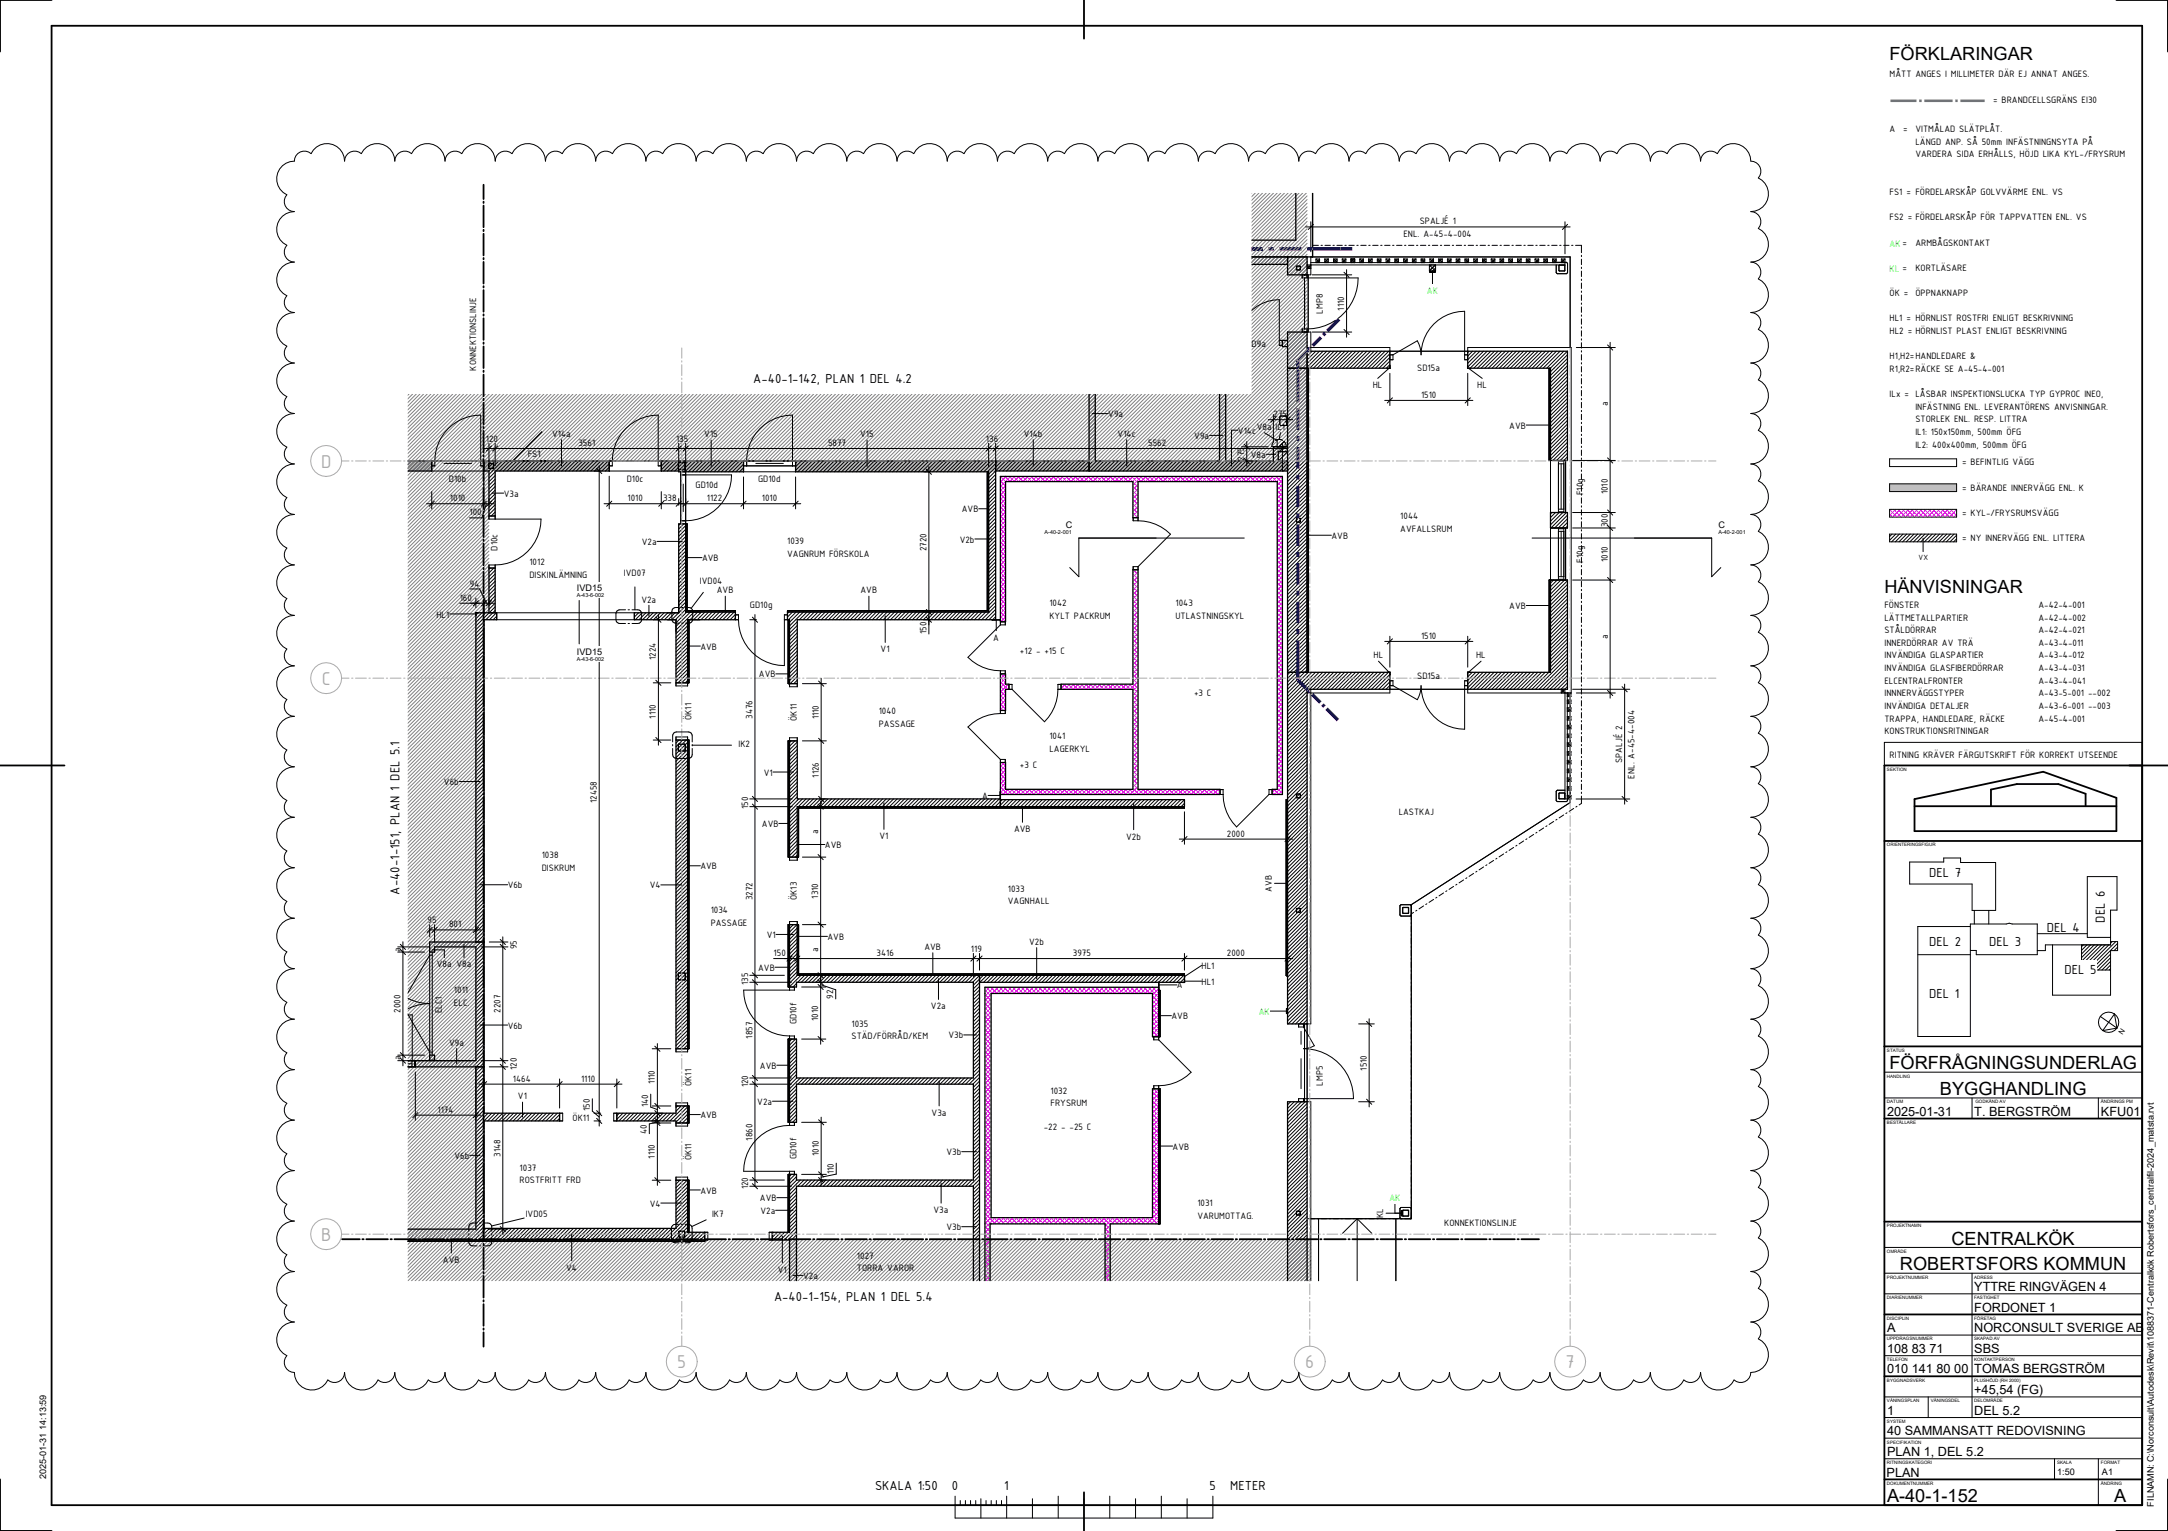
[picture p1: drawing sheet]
<svg xmlns="http://www.w3.org/2000/svg" width="841mm" height="594mm" viewBox="0 0 841 594" stroke-linecap="round" stroke-linejoin="round" font-family="sans-serif">
<defs><g id="words">
<g font-size="7.8" fill="#aaa">
<text x="124.6" y="181.6">D</text>
<text x="124.9" y="265.9">C</text>
<text x="124.6" y="481.6">B</text>
<text x="262.7" y="530.9">5</text>
<text x="506.3" y="530.9">6</text>
<text x="607.3" y="530.9">7</text>
</g>
<g font-size="7.1">
<text x="733" y="23.4">FÖRKLARINGAR</text>
<text x="731" y="230.1">HÄNVISNINGAR</text>
<text x="732.9" y="414.9">FÖRFRÅGNINGSUNDERLAG</text>
<text x="752.5" y="424.9">BYGGHANDLING</text>
<text x="757" y="482.9">CENTRALKÖK</text>
<text x="737" y="492.9">ROBERTSFORS KOMMUN</text>
<text x="732" y="582.6">A-40-1-152</text>
<text x="820.1" y="582.6">A</text>
</g>
<g font-size="5.5">
<text x="292.2" y="148.4">A-40-1-142, PLAN 1 DEL 4.2</text>
<text x="748.4" y="340.4">DEL 7</text>
<text x="154.9" y="347.1" transform="rotate(-90 154.9 347.1)">A-40-1-151, PLAN 1 DEL 5.1</text>
<text x="816.5" y="357.9" transform="rotate(-90 816.5 357.9)">DEL 6</text>
<text x="794" y="361.7">DEL 4</text>
<text x="748.4" y="367.1">DEL 2</text>
<text x="771.7" y="367.1">DEL 3</text>
<text x="800.9" y="377.7">DEL 5</text>
<text x="748.4" y="387.3">DEL 1</text>
<text x="300.3" y="504.9">A-40-1-154, PLAN 1 DEL 5.4</text>
<text x="339.4" y="578.3">SKALA 1:50</text>
<text x="369.2" y="578.3">0</text>
<text x="389.6" y="578.3">1</text>
<text x="469.2" y="578.3">5</text>
<text x="477.2" y="578.3">METER</text>
</g>
<g font-size="4.9">
<text x="732" y="432.9">2025-01-31</text>
<text x="765.8" y="432.9">T. BERGSTRÖM</text>
<text x="815" y="432.9">KFU01</text>
<text x="765.8" y="500.9">YTTRE RINGVÄGEN 4</text>
<text x="765.8" y="508.9">FORDONET 1</text>
<text x="732" y="516.9">A</text>
<text x="765.8" y="516.9">NORCONSULT SVERIGE AB</text>
<text x="732" y="524.9">108 83 71</text>
<text x="765.8" y="524.9">SBS</text>
<text x="732" y="532.9">010 141 80 00</text>
<text x="765.8" y="532.9">TOMAS BERGSTRÖM</text>
<text x="765.8" y="540.9">+45,54 (FG)</text>
<text x="732" y="548.9">1</text>
<text x="765.8" y="548.9">DEL 5.2</text>
<text x="732" y="556.9">40 SAMMANSATT REDOVISNING</text>
<text x="732" y="564.9">PLAN 1, DEL 5.2</text>
<text x="731.8" y="572.9">PLAN</text>
</g>
<g font-size="3.9">
<text x="733" y="30.1">MÅTT ANGES I MILLIMETER DÄR EJ ANNAT ANGES.</text>
<text x="773.2" y="40">= BRANDCELLSGRÄNS EI30</text>
<text x="733" y="51.3">A</text>
<text x="738.3" y="51.3">=</text>
<text x="743" y="51.3">VITMÅLAD SLÄTPLÅT.</text>
<text x="743" y="56.2">LÄNGD ANP. SÅ 50mm INFÄSTNINGNSYTA PÅ</text>
<text x="743" y="61.1">VARDERA SIDA ERHÅLLS, HÖJD LIKA KYL-/FRYSRUM</text>
<text x="733" y="75.8">FS1 =</text>
<text x="743" y="75.8">FÖRDELARSKÅP GOLVVÄRME ENL. VS</text>
<text x="550.8" y="87.1">SPALJÉ 1</text>
<text x="733" y="85.5">FS2 =</text>
<text x="743" y="85.5">FÖRDELARSKÅP FÖR TAPPVATTEN ENL. VS</text>
<text x="544.4" y="91.9">ENL. A-45-4-004</text>
<text x="738" y="95.3">=</text>
<text x="743" y="95.3">ARMBÅGSKONTAKT</text>
<text x="738" y="105.1">=</text>
<text x="743" y="105.1">KORTLÄSARE</text>
<text x="733" y="114.9">ÖK =</text>
<text x="743" y="114.9">ÖPPNAKNAPP</text>
<text x="513.2" y="121.7" transform="rotate(-90 513.2 121.7)">LMP8</text>
<text x="521.4" y="120.5" transform="rotate(-90 521.4 120.5)">1110</text>
<text x="733" y="124.7">HL1 =</text>
<text x="743" y="124.7">HÖRNLIST ROSTFRI ENLIGT BESKRIVNING</text>
<text x="733" y="129.6">HL2 =</text>
<text x="743" y="129.6">HÖRNLIST PLAST ENLIGT BESKRIVNING</text>
<text x="485.5" y="134.6">D9a</text>
<text x="184.7" y="143.8" transform="rotate(-90 184.7 143.8)">KONNEKTIONSLINJE</text>
<text x="733" y="139.4">H1,H2=</text>
<text x="743" y="139.4">HANDLEDARE &amp;</text>
<text x="549.8" y="144.1">SD15a</text>
<text x="733" y="144.3">R1,R2=</text>
<text x="743" y="144.3">RÄCKE SE A-45-4-001</text>
<text x="532.5" y="150.6">HL</text>
<text x="551.2" y="154.4">1510</text>
<text x="573.1" y="150.6">HL</text>
<text x="733" y="154.1">ILx =</text>
<text x="743" y="154.1">LÅSBAR INSPEKTIONSLUCKA TYP GYPROC INEO,</text>
<text x="429.9" y="161.9">V9a</text>
<text x="494.1" y="161.9">275</text>
<text x="623.6" y="157.6" transform="rotate(-90 623.6 157.6)">a</text>
<text x="743" y="159">INFÄSTNING ENL. LEVERANTÖRENS ANVISNINGAR.</text>
<text x="487.5" y="166.8">V8a</text>
<text x="494.8" y="166.8">IL1</text>
<text x="585.5" y="166.3">AVB</text>
<text x="743" y="163.9">STORLEK ENL. RESP. LITTRA</text>
<text x="188.5" y="171.4">120</text>
<text x="214.1" y="169.5">V14a</text>
<text x="224.4" y="173.1">3561</text>
<text x="262.2" y="171.4">135</text>
<text x="273.2" y="169.7">V15</text>
<text x="321.2" y="173.1">5877</text>
<text x="333.7" y="169.7">V15</text>
<text x="382.5" y="171.4">136</text>
<text x="397.1" y="169.5">V14b</text>
<text x="433.5" y="169.5">V14c</text>
<text x="445.4" y="172.9">5562</text>
<text x="463.3" y="170.3">V9a</text>
<text x="480.2" y="168.3">V14c</text>
<text x="743" y="168.7">IL1: 150x150mm, 500mm ÖFG</text>
<text x="743" y="173.6">IL2: 400x400mm, 500mm ÖFG</text>
<text x="204.7" y="177.2">FS1</text>
<text x="482.7" y="178.8" transform="rotate(-90 482.7 178.8)">275</text>
<text x="485.2" y="177.6">V8a</text>
<text x="761.1" y="180.5">= BEFINTLIG VÄGG</text>
<text x="174.1" y="186.9">D10b</text>
<text x="243.1" y="186.9">D10c</text>
<text x="269.8" y="189.3">GD10d</text>
<text x="294.1" y="187.1">GD10d</text>
<text x="623.6" y="191.8" transform="rotate(-90 623.6 191.8)">1010</text>
<text x="761.1" y="190.3">= BÄRANDE INNERVÄGG ENL. K</text>
<text x="174.6" y="194.5">1010</text>
<text x="195.4" y="192.7">V3a</text>
<text x="243.4" y="194.5">1010</text>
<text x="257.2" y="194.5">338</text>
<text x="274.2" y="194.5">1122</text>
<text x="295.5" y="194.5">1010</text>
<text x="614.2" y="192.1" transform="rotate(-90 614.2 192.1)">F10g</text>
<text x="182.1" y="200">100</text>
<text x="373.1" y="198.8">AVB</text>
<text x="543.2" y="201.5">1044</text>
<text x="761.1" y="200.1">= KYL-/FRYSRUMSVÄGG</text>
<text x="516.5" y="209">AVB</text>
<text x="543.2" y="206.3">AVFALLSRUM</text>
<text x="623.6" y="204.5" transform="rotate(-90 623.6 204.5)">300</text>
<text x="761.1" y="209.9">= NY INNERVÄGG ENL. LITTERA</text>
<text x="193" y="213.6" transform="rotate(-90 193 213.6)">D10c</text>
<text x="249" y="211.4">V2a</text>
<text x="305.3" y="211.2">1039</text>
<text x="359.4" y="213.8" transform="rotate(-90 359.4 213.8)">2720</text>
<text x="372.3" y="210.5">V2b</text>
<text x="205.4" y="219.2">1012</text>
<text x="272.3" y="217.7">AVB</text>
<text x="305.3" y="216.1">VAGNRUM FÖRSKOLA</text>
<text x="614.2" y="218.3" transform="rotate(-90 614.2 218.3)">F10g</text>
<text x="623.6" y="218" transform="rotate(-90 623.6 218)">1010</text>
<text x="182.3" y="227.6">94</text>
<text x="205.4" y="224.1">DISKINLÄMNING</text>
<text x="242" y="223.5">IVD07</text>
<text x="271.5" y="226.7">IVD04</text>
<text x="178.3" y="233.1">160</text>
<text x="248.8" y="233.8">V2a</text>
<text x="278.1" y="230.2">AVB</text>
<text x="333.8" y="230.2">AVB</text>
<text x="169.3" y="239.6">HL1</text>
<text x="290.9" y="235.9">GD10g</text>
<text x="407.1" y="235.3">1042</text>
<text x="456" y="235.3">1043</text>
<text x="585.5" y="236.3">AVB</text>
<text x="731" y="235.9">FÖNSTER</text>
<text x="790.7" y="235.9">A-42-4-001</text>
<text x="359.4" y="246" transform="rotate(-90 359.4 246)">150</text>
<text x="407.1" y="240.2">KYLT PACKRUM</text>
<text x="456" y="240.2">UTLASTNINGSKYL</text>
<text x="731" y="240.8">LÄTTMETALLPARTIER</text>
<text x="731" y="245.7">STÅLDÖRRAR</text>
<text x="790.7" y="240.8">A-42-4-002</text>
<text x="790.7" y="245.7">A-42-4-021</text>
<text x="385.3" y="248.5">A</text>
<text x="551.2" y="247.9">1510</text>
<text x="623.6" y="247.8" transform="rotate(-90 623.6 247.8)">a</text>
<text x="731" y="250.6">INNERDÖRRAR AV TRÄ</text>
<text x="790.7" y="250.6">A-43-4-011</text>
<text x="254.5" y="256.1" transform="rotate(-90 254.5 256.1)">1224</text>
<text x="271.7" y="252">AVB</text>
<text x="341.6" y="253.1">V1</text>
<text x="395.7" y="253.9">+12 - +15 C</text>
<text x="532.8" y="255.5">HL</text>
<text x="572.6" y="255.5">HL</text>
<text x="731" y="255.5">INVÄNDIGA GLASPARTIER</text>
<text x="790.7" y="255.5">A-43-4-012</text>
<text x="294.4" y="262.8">AVB</text>
<text x="549.8" y="263.6">SD15a</text>
<text x="731" y="260.4">INVÄNDIGA GLASFIBERDÖRRAR</text>
<text x="790.7" y="260.4">A-43-4-031</text>
<text x="463.2" y="270">+3 C</text>
<text x="731" y="265.3">ELCENTRALFRONTER</text>
<text x="790.7" y="265.3">A-43-4-041</text>
<text x="731" y="270.2">INNNERVÄGGSTYPER</text>
<text x="731" y="275.1">INVÄNDIGA DETALJER</text>
<text x="790.7" y="270.2">A-43-5-001 --002</text>
<text x="790.7" y="275.1">A-43-6-001 --003</text>
<text x="254.5" y="278.8" transform="rotate(-90 254.5 278.8)">1110</text>
<text x="268.2" y="279.3" transform="rotate(-90 268.2 279.3)">ÖK11</text>
<text x="291.9" y="278.9" transform="rotate(-90 291.9 278.9)">3476</text>
<text x="309.1" y="279.6" transform="rotate(-90 309.1 279.6)">ÖK11</text>
<text x="317.6" y="279.1" transform="rotate(-90 317.6 279.1)">1110</text>
<text x="340.9" y="277">1040</text>
<text x="340.9" y="281.9">PASSAGE</text>
<text x="731" y="279.9">TRAPPA, HANDLEDARE, RÄCKE</text>
<text x="790.7" y="279.9">A-45-4-001</text>
<text x="407.1" y="286.9">1041</text>
<text x="731" y="284.8">KONSTRUKTIONSRITNINGAR</text>
<text x="286.5" y="290">IK2</text>
<text x="407.1" y="291.8">LAGERKYL</text>
<text x="733" y="293.9">RITNING KRÄVER FÄRGUTSKRIFT FÖR KORREKT UTSEENDE</text>
<text x="395.7" y="297.9">+3 C</text>
<text x="629.3" y="296" transform="rotate(-90 629.3 296)">SPALJÉ 2</text>
<text x="172.2" y="304.6">V6b</text>
<text x="296.3" y="300.9">V1</text>
<text x="317.6" y="301.7" transform="rotate(-90 317.6 301.7)">1126</text>
<text x="634.1" y="302.1" transform="rotate(-90 634.1 302.1)">ENL. A-45-4-004</text>
<text x="231.5" y="311.6" transform="rotate(-90 231.5 311.6)">12458</text>
<text x="381" y="310">A</text>
<text x="290.3" y="313.9" transform="rotate(-90 290.3 313.9)">150</text>
<text x="542.6" y="316">LASTKAJ</text>
<text x="295.6" y="320.9">AVB</text>
<text x="317.4" y="323.6" transform="rotate(-90 317.4 323.6)">a</text>
<text x="393.4" y="322.9">AVB</text>
<text x="320" y="329">AVB</text>
<text x="341.1" y="325.6">V1</text>
<text x="436.8" y="325.7">V2b</text>
<text x="475.9" y="324.6">2000</text>
<text x="210.2" y="332.9">1038</text>
<text x="210.2" y="337.8">DISKRUM</text>
<text x="271.7" y="337.3">AVB</text>
<text x="196.9" y="344.7">V6b</text>
<text x="252" y="344.7">V4</text>
<text x="390.9" y="346">1033</text>
<text x="493.3" y="346" transform="rotate(-90 493.3 346)">AVB</text>
<text x="291.9" y="349.2" transform="rotate(-90 291.9 349.2)">3272</text>
<text x="309.1" y="349.2" transform="rotate(-90 309.1 349.2)">ÖK13</text>
<text x="317.4" y="348.7" transform="rotate(-90 317.4 348.7)">1310</text>
<text x="390.9" y="350.9">VAGNHALL</text>
<text x="165.9" y="358.2">95</text>
<text x="174.2" y="359.8">801</text>
<text x="275.7" y="354.4">1034</text>
<text x="275.7" y="359.3">PASSAGE</text>
<text x="297.4" y="363.9">V1</text>
<text x="321" y="364.7">AVB</text>
<text x="155.3" y="369.3" transform="rotate(-90 155.3 369.3)">a</text>
<text x="200.5" y="368.2" transform="rotate(-90 200.5 368.2)">95</text>
<text x="300.1" y="371">150</text>
<text x="317.4" y="369.5" transform="rotate(-90 317.4 369.5)">a</text>
<text x="340" y="371">3416</text>
<text x="358.6" y="368.6">AVB</text>
<text x="376.6" y="369.4">119</text>
<text x="399.2" y="366.6">V2b</text>
<text x="416.2" y="371">3975</text>
<text x="475.9" y="371">2000</text>
<text x="169.4" y="375.4">V8a V8a</text>
<text x="294.1" y="376.7">AVB</text>
<text x="466.1" y="376">HL1</text>
<text x="290.3" y="382.1" transform="rotate(-90 290.3 382.1)">135</text>
<text x="456.5" y="383.5">A</text>
<text x="466.1" y="382.1">HL1</text>
<text x="176.1" y="385.4">1011</text>
<text x="323.2" y="387.6" transform="rotate(-90 323.2 387.6)">92</text>
<text x="155.3" y="392.9" transform="rotate(-90 155.3 392.9)">2000</text>
<text x="171.4" y="393.1" transform="rotate(-90 171.4 393.1)">ELC1</text>
<text x="176.1" y="390.3">ELC.</text>
<text x="194.1" y="393" transform="rotate(-90 194.1 393)">2207</text>
<text x="361.1" y="391.6">V2a</text>
<text x="454.4" y="395.4">AVB</text>
<text x="196.9" y="399.1">V6b</text>
<text x="308.9" y="397.4" transform="rotate(-90 308.9 397.4)">GD10f</text>
<text x="317.4" y="396.1" transform="rotate(-90 317.4 396.1)">1010</text>
<text x="330.3" y="398.3">1035</text>
<text x="174.2" y="405.7">V9a</text>
<text x="291.9" y="403" transform="rotate(-90 291.9 403)">1857</text>
<text x="330.3" y="403.2">STÄD/FÖRRÅD/KEM</text>
<text x="367.9" y="402.9">V3b</text>
<text x="155.3" y="411.3" transform="rotate(-90 155.3 411.3)">a</text>
<text x="198.9" y="419.7">1464</text>
<text x="200.5" y="415.1" transform="rotate(-90 200.5 415.1)">120</text>
<text x="225.4" y="419.7">1110</text>
<text x="294.8" y="414.7">AVB</text>
<text x="530.2" y="415.4" transform="rotate(-90 530.2 415.4)">1510</text>
<text x="254.1" y="420.8" transform="rotate(-90 254.1 420.8)">1110</text>
<text x="268.2" y="421.3" transform="rotate(-90 268.2 421.3)">ÖK11</text>
<text x="290.3" y="421.8" transform="rotate(-90 290.3 421.8)">120</text>
<text x="407.5" y="424.4">1032</text>
<text x="513.2" y="421.3" transform="rotate(-90 513.2 421.3)">LMP5</text>
<text x="169.7" y="431.7">1174</text>
<text x="200.9" y="426.5">V1</text>
<text x="228.8" y="431.1" transform="rotate(-90 228.8 431.1)">150</text>
<text x="251.5" y="429.5" transform="rotate(-90 251.5 429.5)">140</text>
<text x="293.8" y="428.6">V2a</text>
<text x="407.5" y="429.3">FRYSRUM</text>
<text x="222.1" y="434.8">ÖK11</text>
<text x="271.7" y="433.8">AVB</text>
<text x="361.4" y="432.9">V3a</text>
<text x="250.9" y="439.8" transform="rotate(-90 250.9 439.8)">40</text>
<text x="291.9" y="442.5" transform="rotate(-90 291.9 442.5)">1860</text>
<text x="404.9" y="438.6">-22 - -25 C</text>
<text x="176.3" y="449.6">V6b</text>
<text x="194.1" y="448.8" transform="rotate(-90 194.1 448.8)">3148</text>
<text x="254.1" y="449.6" transform="rotate(-90 254.1 449.6)">1110</text>
<text x="308.9" y="449.9" transform="rotate(-90 308.9 449.9)">GD10f</text>
<text x="317.6" y="448.6" transform="rotate(-90 317.6 448.6)">1010</text>
<text x="367.2" y="448.2">V3b</text>
<text x="454.9" y="446">AVB</text>
<text x="201.6" y="454.3">1037</text>
<text x="268.2" y="450.1" transform="rotate(-90 268.2 450.1)">ÖK11</text>
<text x="323.4" y="455.5" transform="rotate(-90 323.4 455.5)">110</text>
<text x="201.6" y="459.2">ROSTFRITT FRD</text>
<text x="290.3" y="461.4" transform="rotate(-90 290.3 461.4)">120</text>
<text x="271.7" y="463.1">AVB</text>
<text x="294.8" y="466.1">AVB</text>
<text x="464.5" y="467.9">1031</text>
<text x="203.9" y="472.2">IVD05</text>
<text x="252" y="468.1">V4</text>
<text x="276.2" y="472">IK7</text>
<text x="295" y="471">V2a</text>
<text x="362.1" y="470.6">V3a</text>
<text x="464.5" y="472.8">VARUMOTTAG.</text>
<text x="536.6" y="472.6" transform="rotate(-90 536.6 472.6)">KL</text>
<text x="367.2" y="477.3">V3b</text>
<text x="560.2" y="475.7">KONNEKTIONSLINJE</text>
<text x="171.8" y="489.9">AVB</text>
<text x="332.4" y="488.3">1027</text>
<text x="219.6" y="493">V4</text>
<text x="301.7" y="493.7">V1</text>
<text x="311.5" y="496.2">V2a</text>
<text x="332.4" y="493.2">TORRA VAROR</text>
</g>
<g font-size="3.9" fill="#0f0">
<text x="733" y="95.7">AK</text>
<text x="733" y="105.5">KL</text>
<text x="553.5" y="114.3">AK</text>
<text x="488.3" y="393.7">AK</text>
<text x="539" y="465.9">AK</text>
</g>
<g font-size="3.5">
<text x="413.4" y="204.8">C</text>
<text x="666.6" y="204.8">C</text>
<text x="223.8" y="229.1">IVD15</text>
<text x="223.8" y="254">IVD15</text>
<text x="17.9" y="573.8" transform="rotate(-90 17.9 573.8)">2025-01-31 14:13:59</text>
<text x="798" y="572.3">1:50</text>
<text x="815.4" y="572.3">A1</text>
<text x="835.5" y="584.5" transform="rotate(-90 835.5 584.5)">FILNAMN: C:\Norconsult\Autodesk\Revit\1088371-Centralkök Robertsfors_centralfil-2024_matsta.rvt</text>
</g>
<text font-size="3.2" x="744.3" y="217.2">VX</text>
<text font-size="2.8" x="823.4" y="401.7" transform="rotate(-56 823.4 401.7)">N</text>
<g font-size="2.1">
<text x="405.2" y="207.3">A-40-2-001</text>
<text x="666.6" y="207.3">A-40-2-001</text>
<text x="223.8" y="231.5">A-43-6-002</text>
<text x="223.8" y="256.3">A-43-6-002</text>
</g>
<g font-size="1.8">
<text x="732" y="299.1">SEKTION</text>
<text x="732" y="328.4">ORIENTERINGSFIGUR</text>
<text x="732" y="408.1">STATUS</text>
<text x="732" y="418.1">HANDLING</text>
<text x="732" y="428.1">DATUM</text>
<text x="766.3" y="428.1">GODKÄND AV</text>
<text x="815" y="428.1">ÄNDRINGS PM</text>
<text x="732" y="436.1">BESTÄLLARE</text>
<text x="732" y="476.1">PROJEKTNAMN</text>
<text x="732" y="486.1">OMRÅDE</text>
<text x="732" y="496.1">PROJEKTNUMMER</text>
<text x="765.8" y="496.1">ADRESS</text>
<text x="732" y="504.1">DIARIENUMMER</text>
<text x="765.8" y="504.1">FASTIGHET</text>
<text x="732" y="512.1">DISCIPLIN</text>
<text x="765.8" y="512.1">FÖRETAG</text>
<text x="732" y="520.1">UPPDRAGSNUMMER</text>
<text x="765.8" y="520.1">SKAPAD AV</text>
<text x="732" y="528.1">TELEFON</text>
<text x="765.8" y="528.1">KONTAKTPERSON</text>
<text x="732" y="536.1">BYGGNADSVERK</text>
<text x="765.8" y="536.1">PLUSHÖJD (RH 2000)</text>
<text x="732" y="544.1">VÅNINGSPLAN</text>
<text x="749" y="544.1">VÅNINGSDEL</text>
<text x="765.8" y="544.1">DELOMRÅDE</text>
<text x="732" y="552.1">SYSTEM</text>
<text x="732" y="560.1">SPECIFIKATION</text>
<text x="732" y="568.1">RITNINGSKATEGORI</text>
<text x="798" y="568.1">SKALA</text>
<text x="815" y="568.1">FORMAT</text>
<text x="732" y="576.1">DOKUMENTNUMMER</text>
<text x="815" y="576.1">ÄNDRING</text>
</g>
</g></defs>
<path d="M733.3 38.6v1h10.2v-1zM760.5 38.6v1h9.4v-1zM758.5 38.6v1h1v-1zM744.5 38.6v1h1v-1zM746.5 38.6v1h11v-1z" fill="#0080ff"/>
<path d="M733 187.7h26v3h-26z" fill="#c0c0c0"/>
<g fill="#fff">
<path d="M733 207.2h26v3h-26z"/>
<path d="M733 178h26v3h-26z"/>
<path d="M733 197.6h26v3h-26z"/>
</g>
<g fill="none" stroke="#000" stroke-width=".39">
<path d="M733 178h26v3h-26zM733 187.7h26v3h-26zM733 197.6h26v3h-26zM733 207.2h26v3h-26zM734 207.2l-1 1M735.4 207.2l-2.4 2.4M736.8 207.2l-3 3M738.2 207.2l-3 3M739.6 207.2l-3 3M741.1 207.2l-3 3M742.5 207.2l-3 3M743.9 207.2l-3 3"/>
<path d="M745.3 207.2l-3 3M746 208.8v5.2M746.7 207.2l-3 3M748.1 207.2l-3 3M749.5 207.2l-3 3M750.9 207.2l-3 3M752.4 207.2l-3 3M753.8 207.2l-3 3M755.2 207.2l-3 3M756.6 207.2l-3 3M758 207.2l-3 3M759 207.7l-2.6 2.5"/>
<path d="M759 209.1l-1.2 1.1"/>
</g>
<g fill="none" stroke="#f0f" stroke-width=".39">
<path d="M733 199.4l1.2 1.2M733 197.7l2.9 2.9M733.7 197.6l-.7 .7M734.6 197.6l3 3M735.4 197.6l-2.4 2.4M736.3 197.6l3 3M737.1 197.6l-3 3M738 197.6l3 3M738.8 197.6l-3 3M739.7 197.6l3 3M740.5 197.6l-3 3M741.4 197.6l3 3"/>
<path d="M742.2 197.6l-3 3M743.1 197.6l3 3M743.9 197.6l-3 3M744.8 197.6l3 3M745.6 197.6l-3 3M746.5 197.6l3 3M747.3 197.6l-3 3M748.2 197.6l3 3M749 197.6l-3 3M749.8 197.6l3 3M750.7 197.6l-3 3M751.5 197.6l3 3"/>
<path d="M752.3 197.6l-3 3M753.2 197.6l3 3M754 197.6l-3 3M754.9 197.6l3 3M755.7 197.6l-3 3M756.6 197.6l2.4 2.4M757.4 197.6l-3 3M758.3 197.6l.7 .7M759 197.8l-2.9 2.8M759 199.5l-1.2 1.1"/>
</g>
<g fill="#00f">
<path d="M485.5 95.8h4.4v1.4h-4.4z"/>
<path d="M519.9 95.8v1.4h4.7v-1.4zM509.2 95.8v1.4h2.1v-1.4z"/>
<path d="M511.3 95.8v1.4h8.6v-1.4zM507 95.8v1.4h2.2v-1.4z"/>
<path d="M496.3 95.8v1.4h8.6v-1.4zM492 95.8v1.4h2.2v-1.4z"/>
</g>
<path d="M507 137.3l-2.8 2.8v2.8h2.8zM499.5 128.8v14.1h3.3v-3h.7l-.5-.5 4-4.1v-6.5zM499.5 99.7v6.9h7.5v-6.9z" fill="#fff"/>
<path d="M422.5 178.8h77v3.9h-77z" fill="#c0c0c0"/>
<g fill="#fff">
<path d="M167.6 411.5h17v2.4h-17z"/>
<path d="M184.6 240.4h3.2v125.1h-3.2z"/>
<path d="M422.5 152.9h2.4v25.9h-2.4z"/>
<path d="M497.5 132.1h2v2.4h-2z"/>
<path d="M473.1 152.9h2.4v25.9h-2.4z"/>
<path d="M377.6 459h2.4v38.1h-2.4z"/>
<path d="M289.6 178.8h17.8v1.9h-17.8z"/>
<path d="M264.1 184.2h1.9v17.8h-1.9z"/>
<path d="M383.5 183h2.7v54.4h-2.7z"/>
<path d="M309.3 310h78.8v3h-78.8z"/>
<path d="M309 378.4h71v2.7h-71z"/>
<path d="M428.7 474.8h2v22.3h-2z"/>
<path d="M384.5 472.4h65v2.4h-65z"/>
<path d="M382.1 383h65v2.4h-65z"/>
<path d="M382.1 385.4h2.4v89.4h-2.4z"/>
<path d="M382.1 474.8h2v22.3h-2z"/>
<path d="M309 418.2h68.6v2.4h-68.6z"/>
<path d="M309 457.8h68.6v2.4h-68.6z"/>
<path d="M495.5 293.2h2v15h-2z"/>
<path d="M390.1 184.8h107.4v2h-107.4z"/>
<path d="M495.5 186.8h2v106.4h-2z"/>
<path d="M168.6 365.5h16v1.9h-16z"/>
<path d="M263.3 203.2v29h2.7v-29zM263.3 182.7v.3h2.7v-.3z"/>
<path d="M499.5 427.5v69.6h7.5v-69.6zM499.5 260.8v136.5h7.5v-128.9l-4-4.1 .5-.5h-.7v-3zM504.2 260.8v2.8l2.8 2.8v-5.6z"/>
<path d="M189.7 220.4v17.3h2.4v-17.3zM189.7 182.7v17.5h2.4v-17.5z"/>
<path d="M569.4 136.3v6.6h38.6v-6.6zM508 136.3l-1 1v5.6h32.2v-6.6z"/>
<path d="M601.5 225v42.4h6.5v-42.4zM601.5 198.8v6h6.5v-6zM601.5 142.9v35.7h6.5v-35.7z"/>
<path d="M569.4 260.8v6.6h32.1v-6.6zM507 260.8v5.6l1 1h31.2v-6.6z"/>
<path d="M187.8 431.9v3h29.3v-3zM239.3 431.9v3h22.9v-3z"/>
<path d="M305.5 237.4v3h80.7v-3zM271.5 237.4v3h13.8v-3z"/>
<path d="M306.3 358.7v19.7h3v-19.7zM306.3 287.4v45.1h3v-45.1zM306.3 240.4v24.8h3v-24.8z"/>
<path d="M447.1 422.4v50h2.4v-50zM447.1 383v19.2h2.4v-19.2z"/>
<path d="M388.1 306.2v2h85.2v-2zM493.5 306.2v2h2v-2z"/>
<path d="M388.1 295.8v10.4h2v-10.4zM388.1 261.4v14.2h2v-14.2zM388.1 184.8v56.4h2v-56.4z"/>
<path d="M439.5 221v85.2h2v-85.2zM439.5 186.8v14h2v-14z"/>
<path d="M411.6 265.4v2h27.9v-2zM390.1 265.4v2h1.3v-2z"/>
<path d="M166.7 409.4v2h1.9v-2zM166.7 365.5v3.9h1.9v-3.9z"/>
</g>
<g fill="#00f">
<path d="M502.8 248.3v15.5h1.4v-15.5zM502.8 151.9v2.2h1.4v-2.2zM502.8 139.9v3.5h1.4v-3.5z"/>
<path d="M502.8 154.1v2.1h1.4v-2.1zM502.8 143.4v8.5h1.4v-8.5z"/>
<path d="M502.8 169.1v2.1h1.4v-2.1zM502.8 158.3v8.6h1.4v-8.6z"/>
<path d="M502.8 184.1v2.1h1.4v-2.1zM502.8 173.3v8.6h1.4v-8.6z"/>
<path d="M502.8 199.1v2.1h1.4v-2.1zM502.8 188.3v8.6h1.4v-8.6z"/>
<path d="M502.8 214.1v2.1h1.4v-2.1zM502.8 203.3v8.6h1.4v-8.6z"/>
<path d="M502.8 229.1v2.1h1.4v-2.1zM502.8 218.3v8.6h1.4v-8.6z"/>
<path d="M502.8 244.1v2.1h1.4v-2.1zM502.8 233.3v8.6h1.4v-8.6z"/>
<path d="M507.1 135.3l-.9 .8 1 1 .8-.8zM519 123.4l-4.6 4.5 1 1 4.6-4.6z"/>
<path d="M506.2 136.1l-3.2 3.3 .5 .5h.7v.2l3-3zM507.1 135.3l.9 1 .9-.9-1-.9z"/>
<path d="M511.9 130.4l-3.2 3.2 1 1 3.2-3.2zM512.8 129.6l1 .9 .8-.8-1-1z"/>
<path d="M514.1 275.5l4.4 4.4 1-1-4.4-4.4zM507.1 266.5l-1 1 .8 .8 1-1z"/>
<path d="M507.9 267.3l-1 1 .8 .8 1-1zM503 264.3l3.1 3.2 1-1-2.9-2.9v.2h-.7z"/>
<path d="M512.5 273.9l.8 .8 1-1-.8-.8zM508.5 269.9l3.2 3.2 1-1-3.2-3.2z"/>
</g>
<g fill="#fff">
<path d="M377.6 381.1h2.4v77.9h-2.4z"/>
<path d="M306.3 457.8h2.7v39.3h-2.7z"/>
<path d="M388.1 310.2h71.4v2.8h-71.4z"/>
<path d="M380 378.4h79.5v2.7h-79.5z"/>
<path d="M158.1 476.9h29.5v4.2h-29.5z"/>
<path d="M449.5 381.1l.1 3.1z"/>
<path d="M388 307.2l.1 2.8z"/>
<path d="M485.5 99.7h14v2.9h-14z"/>
<path d="M184.6 365.5h3.2v48.4h-3.2z"/>
<path d="M161.1 411.5h6.5v2.4h-6.5z"/>
<path d="M184.6 413.9h3.2v63h-3.2z"/>
<path d="M554.5 102.8h2.4v2.4h-2.4z"/>
<path d="M306.3 455.6v2.2h2.7v-2.2zM306.3 403.1v32.3h2.7v-32.3zM306.3 378.4v4.5h2.7v-4.5z"/>
<path d="M262.2 457.9v18.7h4.5v-18.7zM262.2 429.1v6.6h4.5v-6.6zM262.2 287.1v119.8h4.5v-119.8zM262.2 245.2v19.7h4.5v-19.7z"/>
<path d="M499.5 142.9v117.9h3.3v-12.5h1.4v12.5h2.8v-117.9h-2.8v13.3h-1.4v-13.3zM502.8 244.1h1.4v2.1h-1.4zM502.8 233.3h1.4v8.6h-1.4zM502.8 229.1h1.4v2.1h-1.4zM502.8 218.3h1.4v8.6h-1.4zM502.8 214.1h1.4v2.1h-1.4zM502.8 203.3h1.4v8.6h-1.4zM502.8 199.1h1.4v2.1h-1.4zM502.8 188.3h1.4v8.6h-1.4zM502.8 184.1h1.4v2.1h-1.4zM502.8 173.3h1.4v8.6h-1.4zM502.8 169.1h1.4v2.1h-1.4zM502.8 158.3h1.4v8.6h-1.4z"/>
</g>
<g fill="#c0c0c0">
<path d="M386.2 178.8h36.3v3.9h-36.3z"/>
<path d="M256.5 178.8v3.9h9.3v-3.9zM187.7 178.8v3.9h48.6v-3.9zM158.1 178.8v3.9h9.4v-3.9z"/>
<path d="M308.6 178.8v4.2h77.6v-4.2zM265.8 178.8v4.2h22.6v-4.2z"/>
</g>
<g fill="#fff">
<path d="M507.1 102.8h1.4v1.4h-1.4z"/>
<path d="M494 173.3h1.9v5.5h-1.9z"/>
<path d="M495.9 173.3h3.6v1.9h-3.6z"/>
<path d="M608 301.8h1.4v1.4h-1.4z"/>
<path d="M608 305.2h1.4v1.4h-1.4z"/>
<path d="M608 308.6h1.4v1.4h-1.4z"/>
<path d="M608 298.4h1.4v1.4h-1.4z"/>
<path d="M608 295h1.4v1.4h-1.4z"/>
<path d="M608 291.6h1.4v1.4h-1.4z"/>
<path d="M608 284.8h1.4v1.4h-1.4z"/>
<path d="M608 288.2h1.4v1.4h-1.4z"/>
<path d="M608 281.4h1.4v1.4h-1.4z"/>
<path d="M608 278h1.4v1.4h-1.4z"/>
<path d="M608 274.6h1.4v1.4h-1.4z"/>
<path d="M608 271.6h1.4v1.4h-1.4z"/>
<path d="M605.6 267.4h1.4v1.4h-1.4z"/>
<path d="M608 268.9h1.4v1.4h-1.4z"/>
<path d="M538.3 260.7h1v1.1l-.1-1z"/>
<path d="M569.3 260.7h1l-.9 .1v1z"/>
<path d="M539.2 141.9l.1 1.1h-1l.9-.1z"/>
<path d="M569.3 141.9l.1 1 .9 .1h-1z"/>
<path d="M602.3 100.5h1.4v1.4h-1.4z"/>
<path d="M598.9 100.5h1.4v1.4h-1.4z"/>
<path d="M595.5 100.5h1.4v1.4h-1.4z"/>
<path d="M592.1 100.5h1.4v1.4h-1.4z"/>
<path d="M588.7 100.5h1.4v1.4h-1.4z"/>
<path d="M585.3 100.5h1.4v1.4h-1.4z"/>
<path d="M581.9 100.5h1.4v1.4h-1.4z"/>
<path d="M578.5 100.5h1.4v1.4h-1.4z"/>
<path d="M575.1 100.5h1.4v1.4h-1.4z"/>
<path d="M571.7 100.5h1.4v1.4h-1.4z"/>
<path d="M568.3 100.5h1.4v1.4h-1.4z"/>
<path d="M564.9 100.5h1.4v1.4h-1.4z"/>
<path d="M561.5 100.5h1.4v1.4h-1.4z"/>
<path d="M558.1 100.5h1.4v1.4h-1.4z"/>
<path d="M554.7 100.5h1.4v1.4h-1.4z"/>
<path d="M551.3 100.5h1.4v1.4h-1.4z"/>
<path d="M547.9 100.5h1.4v1.4h-1.4z"/>
<path d="M544.5 100.5h1.4v1.4h-1.4z"/>
<path d="M541.1 100.5h1.4v1.4h-1.4z"/>
<path d="M537.7 100.5h1.4v1.4h-1.4z"/>
<path d="M534.3 100.5h1.4v1.4h-1.4z"/>
<path d="M530.9 100.5h1.4v1.4h-1.4z"/>
<path d="M527.5 100.5h1.4v1.4h-1.4z"/>
<path d="M524.1 100.5h1.4v1.4h-1.4z"/>
<path d="M520.7 100.5h1.4v1.4h-1.4z"/>
<path d="M517.3 100.5h1.4v1.4h-1.4z"/>
<path d="M513.9 100.5h1.4v1.4h-1.4z"/>
<path d="M510.5 100.5h1.4v1.4h-1.4z"/>
<path d="M605.7 100.5h1.4v1.4h-1.4z"/>
<path d="M184.6 237.6h1l-.9 .1v1z"/>
<path d="M384.9 240.4l3.2 .1z"/>
<path d="M187.6 476.6h79.1v4.5h-79.1z"/>
<path d="M458.6 378.3h1v1.1l-.1-1z"/>
<path d="M459.5 380.1l.1 1.1h-1l.9-.1z"/>
<path d="M263.3 232.2h2.7v5.2h5.5v3h-4.8v4.8h-4.5v-4.8h-3.3v-2.7h4.4z"/>
<path d="M266.7 478.1v3h6.7v-3zM299.6 478.1v3h6.7v-3z"/>
<path d="M184.6 237.7v2.7h8.1v-2.7zM246.1 237.7v2.7h12.8v-2.7z"/>
</g>
<g fill="none" stroke="#000" stroke-width=".39">
<path d="M509.2 74.9v20.9M486.2 99.7l-.7 .7M487.6 99.7l-2.1 2.1M489 99.7l-2.9 2.9M490.5 99.7l-2.9 2.9M491.9 99.7l-2.9 2.9M493.3 99.7l-2.9 2.9M494.7 99.7l-2.9 2.9M496.1 99.7l-2.9 2.9M497.5 99.7l-2.9 2.9M498.9 99.7l-2.9 2.9M500.4 99.7l-2.9 2.9"/>
<path d="M501.8 99.7l-2.9 2.9M503.2 99.7l-3.7 3.7M504.6 99.7l-5.1 5.1M506 99.7l-6.5 6.5M509.2 97.2v2.5M509.2 95.2h2.2M512.4 95.2h.6M514 95.2h2.1M517.1 95.2h.5M518.6 95.2h2.1M521.7 95.2h.5M523.2 95.2h2.1"/>
<path d="M526.3 95.2h.6M527.9 95.2h2.1M531 95.2h.5M532.5 95.2h2.1M535.6 95.2h.5M537.1 95.2h2.1M540.2 95.2h.5M541.7 95.2h2.1M544.8 95.2h.6M546.4 95.2h2.1M549.5 95.2h.5M551 95.2h2.1"/>
<path d="M554.1 95.2h.5M555.6 95.2h2.1M558.7 95.2h.6M560.3 95.2h2.1M563.4 95.2h.5M564.9 95.2h2.1M568 95.2h.5M569.5 95.2h2.1M572.6 95.2h.6M574.2 95.2h2.1M577.3 95.2h.5M578.8 95.2h2.1"/>
<path d="M581.9 95.2h.5M583.4 95.2h2.1M586.5 95.2h.5M588 95.2h2.1M591.1 95.2h.6M592.7 95.2h2.1M595.8 95.2h.5M597.3 95.2h2.1M600.4 95.2h.5M601.9 95.2h2.1M605 95.2h.6M606.6 95.2h2.1"/>
<path d="M609.7 95.2h.5M611.2 95.2h2.3v2.8M613.5 99v.6M502.9 103.3h1.5v1.4h-1.5zM503 103.4h1.3v1.2h-1.3zM506 106.6v.2M506 107.8v19.8M506.1 111.8v11.9M507 100.1l-6.5 6.5M507 101.5l-5.1 5.1M507 104.3l-2.3 2.3M507 105.7l-.9 .9"/>
<path d="M507 106.6v1.2M507.1 102.8v1.4M507.1 102.8l1.4 1.4h-1.4M507.1 102.8l-3.8 3.8M507.5 106.6v22.2M508.5 102.8l-1.4 1.4M510.5 100.5h1.4M510.5 100.5v1.4l1.4-1.4M510.5 100.5l1.4 1.4v-1.4M510.9 100.5l-.4 .4M511.9 100.9l-1 1M513.9 100.5h1.4"/>
<path d="M513.9 100.5v1.4l1.4-1.4M513.9 100.5l1.4 1.4v-1.4M515.1 100.5l-1.2 1.2M515.3 101.7l-.2 .2M517.3 100.5h1.4M517.3 100.5v1.4l1.4-1.4M517.3 100.5l1.4 1.4v-1.4M517.9 100.5l-.6 .6M518.7 101.1l-.8 .8M520.7 100.5v1.4l1.4-1.4M520.7 100.5h1.4M520.7 100.5l1.4 1.4v-1.4"/>
<path d="M520.8 100.5l-.1 .1M522.1 100.6l-1.3 1.3M524.1 100.5h1.4M524.1 100.5v1.4l1.4-1.4M524.1 100.5l1.4 1.4v-1.4M525 100.5l-.9 .9M525.5 101.4l-.5 .5M527.5 100.5h1.4M527.5 100.5v1.4l1.4-1.4M527.5 100.5l1.4 1.4v-1.4M527.8 100.5l-.3 .3M528.9 100.8l-1.1 1.1"/>
<path d="M530.9 100.5h1.4M530.9 100.5v1.4l1.4-1.4M530.9 100.5l1.4 1.4v-1.4M532.1 100.5l-1.2 1.2M532.3 101.7l-.2 .2M534.3 100.5h1.4M534.3 100.5v1.4l1.4-1.4M534.3 100.5l1.4 1.4v-1.4M534.9 100.5l-.6 .6M535.7 101.1l-.8 .8M537.7 100.5v1.4l1.4-1.4M537.7 100.5h1.4"/>
<path d="M537.7 100.5l1.4 1.4v-1.4M537.7 100.5h.1M541.1 100.5h1.4M541.1 100.5v1.4l1.4-1.4M541.1 100.5l1.4 1.4v-1.4M542 100.5l-.9 .9M542.5 101.4l-.5 .5M544.5 100.5h1.4M544.5 100.5v1.4l1.4-1.4M544.5 100.5l1.4 1.4v-1.4M544.8 100.5l-.3 .3M545.9 100.8l-1.1 1.1"/>
<path d="M547.9 100.5h1.4M547.9 100.5v1.4l1.4-1.4M547.9 100.5l1.4 1.4v-1.4M549 100.5l-1.1 1.1M549.3 101.7l-.2 .2M551.3 100.5h1.4M551.3 100.5v1.4l1.4-1.4M551.3 100.5l1.4 1.4v-1.4M551.9 100.5l-.6 .6M552.7 101.1l-.8 .8M554.5 105.2v-2.4l2.4 2.4M554.5 105.2h2.4"/>
<path d="M554.5 105.2l2.4-2.4v2.4M554.7 100.5v1.4l1.4-1.4M554.7 100.5h1.4M554.7 100.5l1.4 1.4v-1.4M554.7 100.5h.1M554.7 105.2v.4h1.9v-.4M555.2 102.8l-.7 .7M556.6 102.8l-2.1 2.1M556.9 104l-1.2 1.2M558.1 100.5h1.4M558.1 100.5v1.4l1.4-1.4M558.1 100.5l1.4 1.4v-1.4"/>
<path d="M558.9 100.5l-.8 .8M559.5 101.4l-.5 .5M561.5 100.5h1.4M561.5 100.5v1.4l1.4-1.4M561.5 100.5l1.4 1.4v-1.4M561.8 100.5l-.3 .3M562.9 100.8l-1.1 1.1M564.9 100.5h1.4M564.9 100.5v1.4l1.4-1.4M564.9 100.5l1.4 1.4v-1.4M566 100.5l-1.1 1.1M566.3 101.6l-.3 .3"/>
<path d="M568.3 100.5h1.4M568.3 100.5v1.4l1.4-1.4M568.3 100.5l1.4 1.4v-1.4M568.8 100.5l-.5 .5M569.7 101.1l-.8 .8M571.7 100.5v1.4l1.4-1.4M571.7 100.5h1.4M571.7 100.5l1.4 1.4v-1.4M575.1 100.5h1.4M575.1 100.5v1.4l1.4-1.4M575.1 100.5l1.4 1.4v-1.4M575.9 100.5l-.8 .8"/>
<path d="M576.5 101.3l-.6 .6M578.5 100.5h1.4M578.5 100.5v1.4l1.4-1.4M578.5 100.5l1.4 1.4v-1.4M578.7 100.5l-.2 .2M579.9 100.8l-1.2 1.1M581.9 100.5h1.4M581.9 100.5v1.4l1.4-1.4M581.9 100.5l1.4 1.4v-1.4M583 100.5l-1.1 1.1M583.3 101.6l-.3 .3M585.3 100.5h1.4"/>
<path d="M585.3 100.5v1.4l1.4-1.4M585.3 100.5l1.4 1.4v-1.4M585.8 100.5l-.5 .5M586.7 101l-.9 .9M588.7 100.5v1.4l1.4-1.4M588.7 100.5h1.4M588.7 100.5l1.4 1.4v-1.4M590.1 101.9h.1M592.1 100.5h1.4M592.1 100.5v1.4l1.4-1.4M592.1 100.5l1.4 1.4v-1.4M592.9 100.5l-.8 .8"/>
<path d="M593.5 101.3l-.6 .6M595.5 100.5h1.4M595.5 100.5v1.4l1.4-1.4M595.5 100.5l1.4 1.4v-1.4M595.7 100.5l-.2 .2M596.9 100.7l-1.2 1.2M598.9 100.5h1.4M598.9 100.5v1.4l1.4-1.4M598.9 100.5l1.4 1.4v-1.4M599.9 100.5l-1 1.1M600.3 101.6l-.3 .3M602.3 100.5l1.4 1.4v-1.4"/>
<path d="M602.3 100.5h1.4M602.3 100.5v1.4l1.4-1.4M602.8 100.5l-.5 .5M603.7 101l-.9 .9M604.8 103h2.1v2h-2.1zM604.9 102.8l-.2 .2v1.9l.2 .3 2.1-.1 .1-2.1-.3-.2M605.7 100.5h1.4M605.7 100.5l1.4 1.4h-98.6M605.7 100.5v1.4l1.4-1.4M607 100.5l-1.3 1.3-1.7 .1M607 101.9l.7-.1 .4 .4v3.6l-.4 .4h-3.6l-.4-.4v-3M607.1 100.5v2.3h-100"/>
<path d="M613.5 100.6v2.1M613.5 103.7v.5M613.5 105.2v2.1M613.5 108.3v.5M613.5 109.8v2.1M613.5 112.9v.6M613.5 114.5v2.1M613.5 117.6v.5M613.5 119.1v2.1M485.5 120.6a15.5 15.5 0 0 1 10.8-4.3v17.7h1.2v-1.9h-1.2M497.7 132.1l-.2 .2M499.1 132.1l-1.6 1.6"/>
<path d="M499.5 128.8h.1M500.9 128.8l-1.4 1.5M502.3 128.8l-2.8 2.9M503 139.4l-3.5 3.6M503.7 128.8l-5.6 5.7M505.1 128.8l-5.6 5.7v-2.4M505.1 128.8h3.4v6.3M506 128.6v.2M506.6 128.8l-7.1 7.1M507 129.8l-7.5 7.5M507 131.2l-7.5 7.5M507 132.6l-7.5 7.6"/>
<path d="M507 134l-7.5 7.6M507 127.6h-1.9v1.2M507 127.6v1.2M507 134.8h.5M508.2 134.8h31v2.2M508.5 135.8v.5M509 136.3l-4.8 4.8M510.4 136.3l-6.2 6.2M511.8 136.3l-7.6 7.6M513.3 136.3l-9.1 9.1M514.7 136.3l-6.6 6.6M516.1 136.3l-6.6 6.6"/>
<path d="M517.5 136.3l-6.6 6.6M518.1 124.3a19.6 19.6 0 0 1-11.1 3.3M518.9 136.3l-6.6 6.6M519.1 123.5a19.6 19.6 0 0 0 7.7-15.7h-21.7v-1.2h3.4v-6.9h100.6v35.1M520.3 136.3l-6.6 6.6M521.7 136.3l-6.5 6.6M523.2 136.3l-6.6 6.6M524.6 136.3l-6.6 6.6M526 136.3l-6.6 6.6M527.4 136.3l-6.6 6.6M528.8 136.3l-6.6 6.6M530.2 136.3l-6.6 6.6"/>
<path d="M531.6 136.3l-6.5 6.6M533.1 136.3l-6.6 6.6M534.5 136.3l-6.6 6.6M535.9 136.3l-6.6 6.6M537.3 136.3l-6.6 6.6M538.7 136.3l-6.6 6.6M539.2 137.2l-5.7 5.7M539.2 138.7l-4.2 4.2M539.2 137.7h1.2v1.9h-1.2zM539.2 136.3h30.2M540.4 137.7l9.4-5.5a10.9 10.9 0 0 1 1.5 5.5 16.9 16.9 0 0 1 16.9-16.9v18.8h1.2M568.2 137.7h1.2v1.9"/>
<path d="M569.4 137v-2.2h40.1v134.1h-40.1v-2.2M569.8 136.3l-.4 .4M571.2 136.3l-1.8 1.9M572.7 136.3l-3.3 3.3M574.1 136.3l-4.7 4.7M575.5 136.3l-6.1 6.1M576.9 136.3l-6.6 6.6M578.3 136.3l-6.6 6.6M579.7 136.3l-6.6 6.6M581.1 136.3l-6.5 6.6M582.5 136.3l-6.5 6.6M584 136.3l-6.6 6.6"/>
<path d="M585.4 136.3l-6.6 6.6M586.8 136.3l-6.6 6.6M588.2 136.3l-6.6 6.6M589.6 136.3l-6.6 6.6M591 136.3l-6.5 6.6M592.4 136.3l-6.5 6.6M593.9 136.3l-6.6 6.6M595.3 136.3l-6.6 6.6M596.7 136.3l-6.6 6.6M598.1 136.3l-6.6 6.6M599.5 136.3l-6.6 6.6M600.9 136.3l-6.5 6.6"/>
<path d="M602.3 136.3l-6.5 6.6M603.8 136.3l-6.6 6.6M605.2 136.3l-6.6 6.6M606.6 136.3l-6.6 6.6M608 136.3l-6.6 6.6 .1 55.9h6.5M608 137.6l-6.5 6.6M608 139.1l-6.5 6.5M613.5 122.2v.5M613.5 123.7v2.1M613.5 126.8v.5M613.5 128.3v2.1M613.5 131.4v.6"/>
<path d="M613.5 133v2.1M613.5 136.1v.5M613.5 137.6v2.1M423.1 152.9l-.6 .6M424.6 152.9l-2.1 2M424.9 156.8l-2.4 2.4M424.9 153.9l-2.4 2.4M424.9 155.4l-2.4 2.4M424.9 158.2l-2.4 2.4M424.9 159.6l-2.4 2.4M474 152.9l-.9 .9M475.5 152.9l-2.4 2.3"/>
<path d="M475.5 154.3l-2.4 2.4M475.5 155.7l-2.4 2.4M475.5 157.1l-2.4 2.4M475.5 158.5l-2.4 2.4M475.5 159.9l-2.4 2.4M502.8 141.1l-3.3 3.3M502.8 142.5l-3.3 3.3M502.8 143.9l-3.3 3.3M502.8 145.3l-3.3 3.3M502.8 146.8l-3.3 3.3M502.8 148.2l-3.3 3.3M502.8 149.6l-3.3 3.3"/>
<path d="M502.8 151l-3.3 3.3M502.8 152.4l-3.3 3.3M502.8 153.8l-3.3 3.3M502.8 155.2l-3.3 3.3M502.8 159.5l-3.3 3.3M503.2 156.2l-3.7 3.8M507 143.9l-2.8 2.9M507 145.3l-2.8 2.9M507 146.7l-2.8 2.9M507 148.1l-2.8 2.9M507 149.6l-2.8 2.8M507 151l-2.8 2.8"/>
<path d="M507 152.4l-2.8 2.9M507 153.8l-7.5 7.6M507 155.2l-3.1 3.1M507 158l-2.8 2.9M507 159.5l-2.8 2.8M507 156.6l-2.8 2.9M507 142.9v117.9M507.5 142.9v117.9M539.2 140.1l-2.8 2.8M539.2 141.5l-1.4 1.4M539.2 141.9l.1 1.1h-1l.9-.1zM569.3 141.9l.1 1 .9 .1h-1z"/>
<path d="M601 142.9v35.7h7M608 153.2l-6.5 6.6M608 154.6l-6.5 6.6M608 157.4l-6.5 6.6M608 158.9l-6.5 6.5M608 140.5l-6.5 6.6M608 141.9l-6.5 6.6M608 143.3l-6.5 6.6M608 144.7l-6.5 6.6M608 146.1l-6.5 6.6M608 147.5l-6.5 6.6M608 149l-6.5 6.5"/>
<path d="M608 150.4l-6.5 6.6M608 151.8l-6.5 6.6M608 156l-6.5 6.6M613.5 140.7v.5M613.5 142.2v2.1M613.5 145.3v.6M613.5 146.9v2.1M613.5 150v.5M613.5 151.5v2.1M613.5 154.6v.5M613.5 156.1v2.1M613.5 159.2v.5"/>
<path d="M158.1 178.8v.1M159.6 178.8l-1.5 1.5M161 178.8l-2.9 2.9M162.4 178.8l-3.9 3.9M163.8 178.8l-3.9 3.9M165.2 178.8l-3.9 3.9M166.6 178.8l-3.9 3.9M167.5 179.4l-3.4 3.3M167.5 178.8h20.2v3.9h-20.2zM172.2 179.8h10.7M187.8 178.8l-.1 .2M189.3 178.8l-1.6 1.6"/>
<path d="M189.6 179.9h1.8v1.8h-1.8zM189.7 180h1.7v1.6h-1.7zM190.7 178.8l-3 3M192.1 178.8l-3.9 3.9M193.5 178.8l-3.9 3.9M194.9 178.8l-5.2 5.3M196.3 178.8l-3.9 3.9M197.7 178.8l-3.9 3.9M198.9 178.8h16zM199.2 178.8l-3.9 3.9M200.6 178.8l-3.9 3.9M202 178.8l-3.9 3.9"/>
<path d="M203.4 178.8l-3.9 3.9M204.8 178.8l-3.9 3.9M206.2 178.8l-3.9 3.9M207.6 178.8l-3.9 3.9M209.1 178.8l-3.9 3.9M210.2 167.6l-11.2 11.2M210.2 167.6h.1M210.2 167.6l-11.1 11.2M210.5 178.8l-3.9 3.9M211.9 178.8l-3.9 3.9M213.3 178.8l-3.9 3.9M214.7 178.8l-3.9 3.9"/>
<path d="M216.1 178.8l-3.9 3.9M217.5 178.8l-3.9 3.9M219 178.8l-3.9 3.9M220.4 178.8l-3.9 3.9M221.8 178.8l-3.9 3.9M223.2 178.8l-3.9 3.9M224.6 178.8l-3.9 3.9M226 178.8l-3.9 3.9M227.4 178.8l-3.9 3.9M228.9 178.8l-3.9 3.9M230.3 178.8l-3.9 3.9M231.7 178.8l-3.9 3.9"/>
<path d="M233.1 178.8l-3.9 3.9M234.5 178.8l-3.9 3.9M235.9 178.8l-3.9 3.9M236.3 179.9l-2.9 2.8M236.3 178.8h20.2v3.9h-20.2zM257.1 178.8l-.6 .7M258.6 178.8l-2.1 2.1M260 178.8l-3.5 3.5M261.4 178.8l-3.9 3.9M262.8 178.8l-3.9 3.9M263.1 179.5h2.7v2.6h-2.7zM263.2 179.6h2.5v2.4h-2.5z"/>
<path d="M264.2 178.8l-3.9 3.9M265.6 178.8l-3.9 3.9M267 178.8l-3.9 3.9M268.5 178.8l-4.2 4.2M269.9 178.8l-4.2 4.2M271.3 178.8l-4.2 4.2M272.7 178.8l-4.2 4.2M274.1 178.8l-4.2 4.2M275.5 178.8l-4.2 4.2M276.9 178.8l-4.2 4.2M278.4 178.8l-4.2 4.2M279.8 178.8l-4.2 4.2"/>
<path d="M281.2 178.8l-4.2 4.2M282.6 178.8l-4.2 4.2M284 178.8l-4.2 4.2M285.4 178.8l-4.2 4.2M286.8 178.8l-4.2 4.2M288.3 178.8l-4.2 4.2M288.4 178.8h20.2v4.2h-20.2zM293.2 179.8h10.7M309.5 178.8l-.9 .9M310.9 178.8l-2.3 2.3M312.3 178.8l-3.7 3.7M313.7 178.8l-4.2 4.2"/>
<path d="M315.1 178.8l-4.2 4.2M316.5 178.8l-4.2 4.2M317.9 178.8l-4.2 4.2M319.4 178.8l-4.2 4.2M320.8 178.8l-4.2 4.2M322.2 178.8l-4.2 4.2M323.6 178.8l-4.2 4.2M325 178.8l-4.2 4.2M326.4 178.8l-4.2 4.2M327.8 178.8l-4.2 4.2M329.3 178.8l-4.2 4.2M330.7 178.8l-4.2 4.2"/>
<path d="M332.1 178.8l-4.2 4.2M333.5 178.8l-4.2 4.2M334.9 178.8l-4.2 4.2M336.3 178.8l-4.2 4.2M337.7 178.8l-4.2 4.2M339.2 178.8l-4.2 4.2M340.6 178.8l-4.2 4.2M342 178.8l-4.2 4.2M343.4 178.8l-4.2 4.2M344.8 178.8l-4.2 4.2M346.2 178.8l-4.2 4.2M347.6 178.8l-4.2 4.2"/>
<path d="M349.1 178.8l-4.2 4.2M350.5 178.8l-4.2 4.2M351.9 178.8l-4.2 4.2M353.3 178.8l-4.2 4.2M354.7 178.8l-4.2 4.2M356.1 178.8l-4.2 4.2M357.5 178.8l-4.2 4.2M359 178.8l-4.2 4.2M360.4 178.8l-4.2 4.2M361.8 178.8l-4.2 4.2M363.2 178.8l-4.2 4.2M364.6 178.8l-4.2 4.2"/>
<path d="M366 178.8l-4.2 4.2M367.4 178.8l-4.2 4.2M368.9 178.8l-4.2 4.2M370.3 178.8l-4.2 4.2M371.7 178.8l-4.2 4.2M373.1 178.8l-4.2 4.2M374.5 178.8l-4.2 4.2M375.9 178.8l-4.2 4.2M377.3 178.8l-4.2 4.2M378.8 178.8l-4.2 4.2M380.2 178.8l-4.2 4.2M381.6 178.8l-4.2 4.2"/>
<path d="M383 178.8l-4.2 4.2M384.4 178.8l-4.2 4.2M385.8 178.8l-4.2 4.2M387.2 178.8l-4.2 4.2M388.7 178.8l-5.2 5.2M390.1 178.8l-6.6 6.6M391.5 178.8l-3.9 3.9M392.9 178.8l-3.9 3.9M394.3 178.8l-3.9 3.9M395.7 178.8l-3.9 3.9M397.1 178.8l-3.8 3.9M398.6 178.8l-3.9 3.9"/>
<path d="M400 178.8l-3.9 3.9M401.4 178.8l-3.9 3.9M402.8 178.8l-3.9 3.9M404.2 178.8l-3.9 3.9M405.6 178.8l-3.9 3.9M407 178.8l-3.8 3.9M408.5 178.8l-3.9 3.9M409.9 178.8l-3.9 3.9M411.3 178.8l-3.9 3.9M412.7 178.8l-3.9 3.9M414.1 178.8l-3.9 3.9M415.5 178.8l-3.9 3.9"/>
<path d="M416.9 178.8l-3.8 3.9M418.4 178.8l-3.9 3.9M419.8 178.8l-3.9 3.9M421.2 178.8l-3.9 3.9M424.9 176.6l-6.2 6.1M424.9 178l-4.8 4.7M424.9 161l-2.4 2.4M424.9 165.3l-2.4 2.4M424.9 170.9l-2.4 2.4M424.9 162.4l-2.4 2.4M424.9 163.8l-2.4 2.4M424.9 166.7l-2.4 2.4"/>
<path d="M424.9 168.1l-2.4 2.4M424.9 169.5l-2.4 2.4M424.9 172.3l-2.4 2.4M424.9 173.7l-2.4 2.4M424.9 175.2l-2.4 2.4M425.4 178.8l-3.9 3.9M426.8 178.8l-3.9 3.9M428.3 178.8l-3.9 3.9M429.7 178.8l-3.9 3.9M431.1 178.8l-3.9 3.9M432.5 178.8l-3.9 3.9M433.9 178.8l-3.9 3.9"/>
<path d="M435.3 178.8l-3.9 3.9M436.7 178.8l-3.9 3.9M438.2 178.8l-3.9 3.9M439.6 178.8l-3.9 3.9M441 178.8l-3.9 3.9M442.4 178.8l-3.9 3.9M443.8 178.8l-3.9 3.9M445.2 178.8l-3.9 3.9M446.6 178.8l-3.9 3.9M448.1 178.8l-3.9 3.9M449.5 178.8l-3.9 3.9M450.9 178.8l-3.9 3.9"/>
<path d="M452.3 178.8l-3.9 3.9M453.7 178.8l-3.9 3.9M455.1 178.8l-3.9 3.9M456.5 178.8l-3.9 3.9M457.9 178.8l-3.9 3.9M459.4 178.8l-3.9 3.9M460.8 178.8l-3.9 3.9M462.2 178.8l-3.9 3.9M463.6 178.8l-3.9 3.9M465 178.8l-3.9 3.9M466.4 178.8l-3.9 3.9M467.8 178.8l-3.9 3.9"/>
<path d="M469.3 178.8l-3.9 3.9M470.7 178.8l-3.9 3.9M472.1 178.8l-3.9 3.9M475.5 161.3l-2.4 2.4M475.5 162.7l-2.4 2.4M475.5 164.2l-2.4 2.4M475.5 167l-2.4 2.4M475.5 168.4l-2.4 2.4M475.5 169.8l-2.4 2.4M475.5 171.2l-2.4 2.4M475.5 172.6l-2.4 2.4M475.5 174.1l-2.4 2.4"/>
<path d="M475.5 165.6l-2.4 2.4M475.5 175.5l-2.4 2.4M475.5 176.9l-5.9 5.8M475.5 178.3l-4.5 4.4M476.3 178.8l-3.9 3.9M477.7 178.8l-3.9 3.9M479.2 178.8l-3.9 3.9M480.6 178.8l-3.9 3.9M482 178.8l-3.9 3.9M483.4 178.8l-3.9 3.9M484.8 178.8l-3.9 3.9M486.2 178.8l-3.9 3.9"/>
<path d="M487.6 178.8l-3.9 3.9M489.1 178.8l-3.9 3.9M490.5 178.8l-3.9 3.9M491.9 178.8l-3.9 3.9M493.3 178.8l-3.9 3.9M494.2 171.3l-.7 1.1-.2 .9h2.5M494.6 173.3l-.6 .6M494.7 170.9a2.62 2.62 0 0 1 2.9 0M495.9 176.3l-1.9 1.9M495.9 177.7l-5.1 5M496 173.3l-2 2.1M496 173.3h3.1"/>
<path d="M496 173.3h.1M496.1 178.8l-3.9 3.9M496.6 161.6l2.2-.2 .4 .3v3.1l-.2 .2-2.1 .1-.4-.3zM497.4 173.3l-3.4 3.5M497.5 178.8l-3.9 3.9M498.2 171.3l.6 1.1 .2 .9M498.2 171.3l-2 2M498.8 161.4h.1M498.8 173.3l-1.9 1.9M499 178.8l-3.9 3.9M499.1 173.3h.1M499.5 173.3v1.9l-3.6 3.6"/>
<path d="M502.8 162.3l-3.3 3.3M502.8 163.7l-3.3 3.3M502.8 165.1l-3.3 3.3M502.8 166.6l-3.3 3.3M502.8 169.4l-3.3 3.3M502.8 170.8l-4.5 4.4M502.8 173.6l-3.3 3.3M502.8 175l-3.3 3.3M502.8 176.5l-6.3 6.2M502.8 177.9l-4.9 4.8M502.8 179.3l-3.5 3.4M502.8 160.9l-3.3 3.3"/>
<path d="M503.8 171.2l-4.3 4.3M503.8 166.9l-4.3 4.4M507 160.9l-2.8 2.8M507 162.3l-2.8 2.9M507 163.7l-2.8 2.9M507 165.1l-3.9 4M507 166.5l-2.8 2.9M507 167.9l-2.8 2.9M507 169.4l-4 3.9M507 170.8l-2.8 2.8M507 172.2l-2.8 2.9M507 173.6l-2.8 2.9"/>
<path d="M507 175l-2.8 2.9M507 179.2l-7.5 7.6M507 177.8l-2.8 2.9M507 176.4l-2.8 2.9M604.5 179.9h2.1M604.5 178.9h2.1v19.6h-2.1zM605.6 179.9v17.6M607.3 178.6v20.2M608 161.7l-6.5 6.6M608 163.1l-6.5 6.6M608 165.9l-6.5 6.6M608 167.3l-6.5 6.6"/>
<path d="M608 170.2l-6.5 6.6M608 171.6l-6.5 6.6M608 173l-5.6 5.6M608 175.8l-2.8 2.8M608 177.2l-1.4 1.4M608 160.3l-6.5 6.6M608 164.5l-6.5 6.6M608 168.8l-6.5 6.5M608 174.4l-4.2 4.2M613.5 160.7v2.1M613.5 163.8v.6M613.5 165.4v2.1"/>
<path d="M613.5 168.5v.5M613.5 170v2.1M613.5 173.1v.5M613.5 174.6v2.1M613.5 177.7v.6M613.5 179.3v2.1M167.5 180.7h1.2a18 18 0 0 1 17.8-19.7v19.7h1.2M167.5 180.8l-1.9 1.9M167.5 182.2l-.5 .5M192.1 183.1l-2.4 2.4M192.1 184.5l-2.4 2.4M192.1 185.9l-2.4 2.4"/>
<path d="M192.1 187.3l-2.4 2.4M192.1 188.8l-2.4 2.4M192.1 190.2l-2.4 2.4M192.1 191.6l-2.4 2.4M192.1 193l-2.4 2.4M192.1 194.4l-2.4 2.4M192.1 195.8l-2.4 2.4M192.1 197.2l-2.4 2.4M192.1 198.7l-1.6 1.5M236.3 180.7h1.2a18 18 0 0 1 17.8-19.7v19.7h1.2M236.3 181.3l-1.4 1.4M236.3 182.7h.1"/>
<path d="M264.1 184.2h19.7a17.9 17.9 0 0 1-19.7 17.8M265 187.8v10.7M288.4 180.1l-2.9 2.9M288.4 182.9l-.1 .1M288.4 181.5l-1.5 1.5M288.4 180.7h20.2M289.6 180.7a18 18 0 0 1 17.8-19.7v19.7M386.2 195.4l-2.7 2.7M386.2 199.7l-2.7 2.7M386.2 189.8l-2.7 2.7M386.2 191.2l-2.7 2.7M386.2 192.6l-2.7 2.7"/>
<path d="M386.2 194l-2.7 2.7M386.2 196.8l-2.7 2.8M386.2 198.2l-2.7 2.8M386.2 184.1l-2.7 2.7M386.2 185.5l-2.7 2.7M386.2 186.9l-2.7 2.8M386.2 188.3l-2.7 2.8M502.8 192l-3.3 3.3M502.8 190.6l-3.3 3.3M502.8 194.8l-3.3 3.3M502.8 196.3l-3.3 3.3M502.8 180.7l-3.3 3.3"/>
<path d="M502.8 184.9l-3.3 3.3M502.8 189.2l-3.3 3.3M502.8 193.4l-3.3 3.3M502.9 186.2l-3.4 3.5M503 181.9l-3.5 3.5M503.5 196.9l-4 4.1M507 199l-7.5 7.6M507 183.5l-7.5 7.6M507 187.7l-2.8 2.9M507 182.1l-2.8 2.9M507 186.3l-2.8 2.9M507 190.6l-2.8 2.8"/>
<path d="M507 192l-2.8 2.9M507 196.2l-2.8 2.9M507 197.6l-2.8 2.9M507 194.8l-7.5 7.6M507 180.7l-3.4 3.4M507 184.9l-3.4 3.4M507 189.1l-2.8 2.9M507 193.4l-2.8 2.9M602 198.8l-.5 .6M603.4 198.8l-1.9 2M604.5 197.5h2.1M604.8 198.8l-3.3 3.4"/>
<path d="M606.2 198.8l-4.7 4.8M607.7 198.8l-6 6M608 199.9l-4.9 4.9M613.5 182.4v.5M613.5 183.9v2.1M613.5 187v.5M613.5 188.5v2.1M613.5 191.6v.5M613.5 193.1v2.1M613.5 196.2v.6M613.5 197.8v2.1M189.7 219.2h2.4v1.2h-2.4z"/>
<path d="M192.1 201.4v-1.2h-2.4v1.2h20.2a17.8 17.8 0 0 1-17.8 17.8M192.1 200.1l-.1 .1M263.9 203.2l-.6 .6M265.3 203.2l-2 2M266 203.9l-2.7 2.7M266 205.4l-2.7 2.7M266 206.8l-2.7 2.7M266 208.2l-2.7 2.7M266 209.6l-2.7 2.7M266 211l-2.7 2.7M266 212.4l-2.7 2.7M266 213.8l-2.7 2.7"/>
<path d="M266 215.3l-2.7 2.7M266 216.7l-2.7 2.7M266 218.1l-2.7 2.7M266 219.5l-2.7 2.7M386.2 215.2l-2.7 2.7M386.2 216.6l-2.7 2.7M386.2 219.5l-2.7 2.7M386.2 218l-2.7 2.8M386.2 201.1l-2.7 2.7M386.2 203.9l-2.7 2.7M386.2 205.3l-2.7 2.7M386.2 209.6l-2.7 2.7"/>
<path d="M386.2 202.5l-2.7 2.7M386.2 206.7l-2.7 2.8M386.2 208.1l-2.7 2.8M386.2 211l-2.7 2.7M386.2 212.4l-2.7 2.7M386.2 213.8l-2.7 2.7M439.6 200.8h1.9v1.2h-1.9zM439.6 219.8h1.9v1.2h-1.9zM441.5 202a17.8 17.8 0 0 1 12.6 5.3l-12.6 12.5M502.8 204.7l-3.3 3.3M502.8 207.6l-3.3 3.3M502.8 209l-3.3 3.3"/>
<path d="M502.8 211.8l-3.3 3.3M502.8 214.6l-3.3 3.3M502.8 216.1l-3.3 3.3M502.8 218.9l-3.3 3.3M502.8 200.5l-3.3 3.3M502.8 206.2l-3.3 3.3M502.8 210.4l-3.3 3.3M503.5 201.2l-4 4M504 216.2l-4.5 4.6M504.1 211.9l-4.6 4.6M504.2 201h.1M504.2 201.2h.1"/>
<path d="M504.2 201l.3 .3v1.1l-.3 .2h-1.3v-1.4M504.2 201.2v1.3h-1.2v-1.3M507 200.5l-2.8 2.8M507 203.3l-2.8 2.9M507 204.7l-2.8 2.9M507 207.5l-2.8 2.9M507 208.9l-2.8 2.9M507 210.4l-3.7 3.7M507 211.8l-2.8 2.9M507 213.2l-2.8 2.9M507 214.6l-3.7 3.7M507 216l-2.8 2.9"/>
<path d="M507 217.4l-2.8 2.9M507 218.8l-2.8 2.9M507 201.9l-2.8 2.9M507 206.1l-2.8 2.9M604.5 205.1h2.1v19.6h-2.1zM604.5 206.1h2.1M605.6 206.1v17.6M608 202.7l-2.1 2.1M608 204.1l-.7 .7v20.2M608 201.3l-3.5 3.5M608 204.8h-6.5v56h-.5v-35.8h7M613.5 200.9v.5"/>
<path d="M613.5 202.4v2.1M613.5 205.5v.5M613.5 207v2.1M613.5 210.1v.6M613.5 211.7v2.1M613.5 214.8v.5M613.5 216.3v2.1M613.5 219.4v.5M184.6 237.6h1l-.9 .1v1zM185.5 237.7l-.9 1M186.9 237.7l-2.3 2.4M188.3 237.7l-3.7 3.8"/>
<path d="M190.1 220.4l-.4 .5M191.5 220.4l-1.8 1.9M192.1 221.3l-2.4 2.4M192.1 222.7l-2.4 2.4M192.1 224.1l-2.4 2.4M192.1 225.5l-2.4 2.4M192.1 226.9l-2.4 2.4M192.1 228.4l-2.4 2.4M192.1 229.8l-2.4 2.4M192.1 231.2l-2.4 2.4M192.1 232.6l-2.4 2.4M192.1 234l-2.4 2.4"/>
<path d="M192.1 235.4l-7.5 7.5M192.1 236.8l-3.6 3.6M192.6 237.7l-2.7 2.7M192.7 239.1l-1.4 1.3M192.7 237.7h53.4v2.7h-53.4zM246.3 237.7l-.2 .3M247.7 237.7l-1.6 1.7M249.2 237.7l-2.7 2.7M250.6 237.7l-2.7 2.7M252 237.7l-2.7 2.7M253.4 237.7l-2.7 2.7M254.8 237.7l-2.7 2.7"/>
<path d="M256.2 237.7l-2.7 2.7M257.6 237.7l-2.7 2.7M259 237.7l-2.7 2.7M260.5 237.7l-2.7 2.7M261.9 237.7l-2.7 2.7M266 232.2l-2.7 2.7M266 220.9l-2.7 2.7M266 222.3l-2.7 2.7M266 223.7l-2.7 2.7M266 225.2l-2.7 2.7M266 226.6l-2.7 2.7M266 228l-2.7 2.7"/>
<path d="M266 229.4l-2.7 2.7M266 230.8l-2.7 2.7M266 233.6l-2.7 2.7M266 235.1l-5.4 5.3M266 236.5l-4 3.9M266.4 237.4l-4.2 4.2M267.8 237.4l-5.6 5.7M269.2 237.4l-7 7.1M270.7 237.4l-3 3M272.1 237.4l-3 3M273.5 237.4l-3 3M274.9 237.4l-3 3"/>
<path d="M276.3 237.4l-3 3M277.7 237.4l-3 3M279.1 237.4l-3 3M280.6 237.4l-3 3M282 237.4l-3 3M283.4 237.4l-3 3M284.8 237.4l-3 3M285.3 238.4l-2.1 2M285.3 239.8l-.7 .6M285.3 237.4h-19.3v-54.4h-1.9v20.2h2.4v33.7h18.8v.8M285.3 238.5h1.2v1.9h-1.2zM305.5 237.4h78v-54.4h-.5v53.9h-77.5v.8"/>
<path d="M306 237.4l-.5 .6M307.4 237.4l-1.9 2M308.8 237.4l-3 3M310.3 237.4l-4 4M311.7 237.4l-5.4 5.4M313.1 237.4l-3 3M314.5 237.4l-3 3M315.9 237.4l-3 3M317.3 237.4l-3 3M318.7 237.4l-3 3M320.2 237.4l-3 3M321.6 237.4l-3 3"/>
<path d="M323 237.4l-3 3M324.4 237.4l-3 3M325.8 237.4l-3 3M327.2 237.4l-3 3M328.6 237.4l-3 3M330.1 237.4l-3 3M331.5 237.4l-3 3M332.9 237.4l-3 3M334.3 237.4l-3 3M335.7 237.4l-3 3M337.1 237.4l-3 3M338.5 237.4l-3 3"/>
<path d="M340 237.4l-3 3M341.4 237.4l-3 3M342.8 237.4l-3 3M344.2 237.4l-3 3M345.6 237.4l-3 3M347 237.4l-3 3M348.4 237.4l-3 3M349.9 237.4l-3 3M351.3 237.4l-3 3M352.7 237.4l-3 3M354.1 237.4l-3 3M355.5 237.4l-3 3"/>
<path d="M356.9 237.4l-3 3M358.3 237.4l-3 3M359.8 237.4l-3 3M361.2 237.4l-3 3M362.6 237.4l-3 3M364 237.4l-3 3M365.4 237.4l-3 3M366.8 237.4l-3 3M368.2 237.4l-3 3M369.7 237.4l-3 3M371.1 237.4l-3 3M372.5 237.4l-3 3"/>
<path d="M373.9 237.4l-3 3M375.3 237.4l-3 3M376.7 237.4l-3 3M378.1 237.4l-3 3M379.6 237.4l-3 3M381 237.4l-3 3M382.4 237.4l-3 3M386.2 220.9l-2.7 2.7M386.2 222.3l-2.7 2.7M386.2 225.1l-2.7 2.7M386.2 226.5l-2.7 2.7M386.2 229.4l-2.7 2.7"/>
<path d="M386.2 230.8l-2.7 2.7M386.2 232.2l-2.7 2.7M386.2 233.6l-2.7 2.7M386.2 235l-5.4 5.4M386.2 236.4l-4 4M386.2 237.8l-2.6 2.6M386.2 239.3l-1.3 1.2M386.2 223.7l-2.7 2.7M386.2 227.9l-2.7 2.8M502.8 221.7l-3.3 3.3M502.8 223.1l-3.3 3.3M502.8 226l-3.3 3.3"/>
<path d="M502.8 230.2l-3.3 3.3M502.8 234.4l-3.3 3.3M502.8 235.9l-3.3 3.3M502.8 237.3l-3.3 3.3M502.8 238.7l-3.3 3.3M502.8 220.3l-3.3 3.3M502.8 224.5l-3.3 3.3M503.2 231.2l-3.7 3.7M503.2 226.9l-3.7 3.8M507 221.7l-2.8 2.9M507 223.1l-2.8 2.9M507 225.9l-3.1 3.2"/>
<path d="M507 227.3l-2.8 2.9M507 230.2l-3.1 3.1M507 231.6l-2.8 2.9M507 233l-2.8 2.9M507 234.4l-2.8 2.9M507 235.8l-2.8 2.9M507 237.2l-2.8 2.9M507 220.3l-2.8 2.8M507 224.5l-7.5 7.6M507 228.7l-7.5 7.6M507 238.6l-2.8 2.9M602.7 225l-1.2 1.2"/>
<path d="M604.1 225l-2.6 2.7M604.5 223.7h2.1M605.5 225l-4 4.1M606.9 225l-5.4 5.5M608 225.3l-6.5 6.6M608 226.7l-6.5 6.6M608 229.6l-6.5 6.5M608 231l-6.5 6.6M608 232.4l-6.5 6.6M608 235.2l-6.5 6.6M608 236.6l-6.5 6.6M608 239.5l-6.5 6.5"/>
<path d="M608 228.2l-6.5 6.5M608 233.8l-6.5 6.6M608 238.1l-6.5 6.5M613.5 220.9v2.1M613.5 224v.5M613.5 225.5v2.1M613.5 228.6v.6M613.5 230.2v2.1M613.5 233.3v.5M613.5 234.8v2.1M613.5 237.9v.5M613.5 239.4v2.1"/>
<path d="M187.8 241.1l-3.2 3.2M187.8 242.5l-3.2 3.2M187.8 243.9l-3.2 3.2M187.8 245.4l-3.2 3.2M187.8 246.8l-3.2 3.2M187.8 248.2l-3.2 3.2M187.8 249.6l-3.2 3.2M187.8 251l-3.2 3.2M187.8 252.4l-3.2 3.2M187.8 253.8l-3.2 3.2M187.8 255.3l-3.2 3.2M187.8 256.7l-3.2 3.2"/>
<path d="M187.8 258.1l-3.2 3.2M187.8 259.5l-3.2 3.2M266.7 241.4l-4.5 4.5M266.7 242.8l-4.5 4.5M266.7 244.2l-4.5 4.5M266.7 245.6l-4.5 4.5M266.7 247l-4.5 4.5M266.7 248.5l-4.5 4.5M266.7 251.3l-4.5 4.5M266.7 252.7l-4.5 4.5M266.7 255.5l-4.5 4.5M266.7 256.9l-4.5 4.5"/>
<path d="M266.7 259.8l-4.5 4.5M266.7 249.9l-4.5 4.5M266.7 254.1l-4.5 4.5M266.7 258.4l-4.5 4.5M266.7 240.4v25.7h-4.5v-1.2h5v-24.5M286.5 240.4a17.8 17.8 0 0 0 17.8 17.8v-19.7h1.2v1.9h-1.2M305.8 240.4v24.8h3.5v1.2h-3v-26M309.3 241.3l-3 3M309.3 242.7l-3 3M309.3 244.1l-3 3M309.3 245.5l-3 3M309.3 246.9l-3 3"/>
<path d="M309.3 248.3l-3 3M309.3 249.7l-3 3M309.3 251.2l-3 3M309.3 252.6l-3 3M309.3 254l-3 3M309.3 255.4l-3 3M309.3 256.8l-3 3M309.3 258.2l-3 3M309.3 259.6l-3 3M386.5 240.4l-.1 .1M387.9 240.4l-.1 .1M388.1 242.4l-12.6 12.6a17.8 17.8 0 0 0 12.6 5.2"/>
<path d="M388.1 241.2h1.9v1.2h-1.9zM502.8 258.5l-3.3 3.3M502.8 259.9l-3.3 3.3M502.8 240.1l-3.3 3.3M502.8 241.5l-3.3 3.3M502.8 244.3l-3.3 3.3M502.8 245.8l-3.3 3.3M502.8 248.6l-3.3 3.3M502.8 250l-3.3 3.3M502.8 252.8l-3.3 3.3M502.8 254.2l-3.3 3.3M502.8 257.1l-3.3 3.3"/>
<path d="M502.8 251.4l-3.3 3.3M502.8 255.7l-3.3 3.3M503.7 246.2l-4.2 4.3M503.8 241.9l-4.3 4.3M507 254.2l-2.8 2.9M507 255.6l-2.8 2.9M507 257l-2.8 2.9M507 258.4l-2.8 2.9M507 259.9l-2.8 2.8M507 240.1l-4 4M507 241.5l-2.8 2.9M507 244.3l-4 4"/>
<path d="M507 245.7l-2.8 2.9M507 248.5l-2.8 2.9M507 250l-2.8 2.8M507 252.8l-2.8 2.9M507 242.9l-2.8 2.9M507 247.1l-2.8 2.9M507 251.4l-2.8 2.9M608 240.9l-6.5 6.6M608 243.7l-6.5 6.6M608 245.1l-6.5 6.6M608 248l-6.5 6.5M608 249.4l-6.5 6.5"/>
<path d="M608 250.8l-6.5 6.6M608 253.6l-6.5 6.6M608 255l-12.4 12.4M608 257.9l-9.5 9.5M608 259.3l-8.1 8.1M608 242.3l-6.5 6.6M608 246.5l-6.5 6.6M608 252.2l-6.5 6.6M608 256.4l-10.9 11M613.5 242.5v.6M613.5 244.1v2.1M613.5 247.2v.5"/>
<path d="M613.5 248.7v2.1M613.5 251.8v.5M613.5 253.3v2.1M613.5 256.4v.6M613.5 258v2.1M187.8 260.9l-3.2 3.2M187.8 279.3l-3.2 3.2M187.8 262.3l-3.2 3.2M187.8 263.7l-3.2 3.2M187.8 265.2l-3.2 3.2M187.8 266.6l-3.2 3.2M187.8 268l-3.2 3.2"/>
<path d="M187.8 269.4l-3.2 3.2M187.8 270.8l-3.2 3.2M187.8 272.2l-3.2 3.2M187.8 273.6l-3.2 3.2M187.8 275.1l-3.2 3.2M187.8 276.5l-3.2 3.2M187.8 277.9l-3.2 3.2M266.7 261.2l-3.7 3.7M266.7 262.6l-2.3 2.3M266.7 264l-.9 .9M309.3 261.1l-3 3M309.3 262.5l-2.8 2.7"/>
<path d="M309.3 263.9l-1.4 1.3M388.1 276.8a17.8 17.8 0 0 0-12.6 5.3l12.6 12.5M388.1 260.2h1.9v1.2h-1.9zM388.1 275.6h1.9v1.2h-1.9zM391.4 265.5h1.2v1.9h-1.2zM392.6 267.4l12.6 12.6a17.8 17.8 0 0 0 5.2-12.6M410.4 265.5h1.2v1.9h-1.2zM502.8 261.3l-3.3 3.3M502.8 262.7l-3.3 3.3M503.1 263.8l-3.6 3.6M503.5 264.8l-4 4.1M504.2 265.6l-4.7 4.7"/>
<path d="M504.9 266.3l-5.4 5.4M505.6 267l-6.1 6.1M506.3 267.7l-6.8 6.8M507 268.4l-7.5 7.5M507 269.8l-7.5 7.5M507 271.2l-7.5 7.5M507 272.6l-7.5 7.6M507 274l-7.5 7.6M507 275.4l-7.5 7.6M507 276.8l-7.5 7.6M507 278.2l-7.5 7.6M507 279.7l-7.5 7.5"/>
<path d="M507 268.4v.5h.5M507.5 260.8l-3 3.1M508 267.4h.5v.5M508.5 268.4v128.9h-2.2M508.9 260.8l-3.7 3.8M510.3 260.8l-4.4 4.5M511.7 260.8l-5.1 5.2M513.1 260.8l-5.8 5.9M514.5 260.8l-6.5 6.6M516 260.8l-6.6 6.6M517.4 260.8l-6.6 6.6M518.8 260.8l-6.6 6.6"/>
<path d="M520.2 260.8l-6.6 6.6M521.6 260.8l-6.6 6.6M523 260.8l-6.6 6.6M524.4 260.8l-6.5 6.6M525.9 260.8l-6.6 6.6M527.3 260.8l-6.6 6.6M528.7 260.8l-6.6 6.6M530.1 260.8l-6.6 6.6M531.5 260.8l-6.6 6.6M532.9 260.8l-6.6 6.6M534.3 260.8l-6.5 6.6M535.8 260.8l-6.6 6.6"/>
<path d="M537.2 260.8l-6.6 6.6M538.3 260.7h1v1.1l-.1-1zM538.6 260.8l-6.6 6.6M539.2 261.7l-5.8 5.7M539.2 263.1l-4.4 4.3M539.2 264.5l-3 2.9M539.2 267.3l-.1 .1M539.2 265.9l-1.5 1.5M539.2 267.4h30.2M539.2 264.1h1.2v1.9h-1.2zM539.2 266.7v2.2h-31.2M540.4 266l9.4 5.5a10.9 10.9 0 0 0 1.5-5.5 16.9 16.9 0 0 0 16.9 16.9v-18.8h1.2v1.9h-1.2"/>
<path d="M569.3 260.7h1l-.9 .1v1zM569.7 260.8l-.3 .4M571.1 260.8l-1.7 1.8M572.5 260.8l-3.1 3.2M573.9 260.8l-4.5 4.6M575.3 260.8l-5.9 6M576.8 260.8l-6.6 6.6M578.2 260.8l-6.6 6.6M579.6 260.8l-6.6 6.6M581 260.8l-6.6 6.6M582.4 260.8l-6.6 6.6M583.8 260.8l-6.5 6.6"/>
<path d="M585.2 260.8l-6.5 6.6M586.7 260.8l-6.6 6.6M588.1 260.8l-6.6 6.6M589.5 260.8l-6.6 6.6M590.9 260.8l-6.6 6.6M592.3 260.8l-6.6 6.6M593.7 260.8l-6.5 6.6M595.1 260.8l-6.5 6.6M596.6 260.8l-6.6 6.6M598 260.8l-6.6 6.6M599.4 260.8l-6.6 6.6M600.8 260.8l-6.6 6.6"/>
<path d="M605.6 267.4h1.4M605.6 267.4v1.4l1.4-1.4M605.6 267.4l1.4 1.4M607 268.8h.1M607 267.4l.1 42.6h2.3M608 270.3l1.4-1.4v1.4zM608 262.1l-5.3 5.3M608 263.5l-3.9 3.9M608 266.3l-2.4 2.4M608 260.7l-6.7 6.7M608 264.9l-2.5 2.5M608.3 274.6l-.3 .3"/>
<path d="M608.3 268.9l-.3 .3M608.4 271.6l-.4 .5M609.1 276v2l-1.1 1.1M609.1 270.3v1.3M609.1 273v1.6M609.4 269.2l-1 1.1M609.4 272.1l-1 .9M609.4 274.9l-1.1 1.1M609.4 279.1l-.3 .3v2M609.4 270.3l-1.4-1.4v41.1l1.4-1.4M609.4 271.6v1.4M609.4 274.6v1.4"/>
<path d="M609.4 278v1.4M609.4 278l-1.4 1.4h1.4M609.4 278h-1.4l1.4 1.4M609.4 274.6l-1.4 1.4h1.4M609.4 274.6h-1.4l1.4 1.4M609.4 271.6l-1.4 1.4h1.4M609.4 271.6h-1.4l1.4 1.4M613.5 261.1v.5M613.5 262.6v2.1M613.5 265.7v.5M613.5 267.2v2.1M613.5 270.3v.5"/>
<path d="M613.5 271.8v2.1M613.5 274.9v.6M613.5 276.5v2.1M613.5 279.6v.5M187.8 280.7l-3.2 3.2M187.8 282.1l-3.2 3.2M187.8 283.5l-3.2 3.2M187.8 285l-3.2 3.2M187.8 286.4l-3.2 3.2M187.8 287.8l-3.2 3.2M187.8 289.2l-3.2 3.2M187.8 290.6l-3.2 3.2"/>
<path d="M187.8 293.4l-3.2 3.2M187.8 294.9l-3.2 3.2M187.8 297.7l-3.2 3.2M187.8 299.1l-3.2 3.2M187.8 292l-3.2 3.2M187.8 296.3l-3.2 3.2M262.2 285.9v1.2h5v119.8h-5v1.2h4.5v-122.2zM263.1 288.7h2.7v2.7h-2.7zM263.2 288.8h2.5v2.5h-2.5zM263.4 287.1l-1.2 1.2M264.8 287.1l-2.6 2.6M266.2 287.1l-4 4"/>
<path d="M266.7 288.1l-4.5 4.5M266.7 289.5l-4.5 4.5M266.7 290.9l-4.5 4.5M266.7 292.3l-4.5 4.5M266.7 293.7l-4.5 4.5M266.7 295.1l-4.5 4.5M266.7 296.5l-4.5 4.5M266.7 298l-4.5 4.5M266.7 299.4l-4.5 4.5M306.9 287.4l-.6 .7M308.3 287.4l-2 2.1M309.3 293.6l-3 3"/>
<path d="M309.3 297.8l-3 3M309.3 299.2l-3 3M309.3 295l-3 3M309.3 287.9l-3 3M309.3 289.3l-3 3M309.3 290.8l-3 3M309.3 296.4l-3 3M309.3 292.2l-3 3M388.1 294.6h1.9v1.2h-1.9zM507 281.1l-7.5 7.5M507 282.5l-7.5 7.6M507 283.9l-7.5 7.6"/>
<path d="M507 285.3l-7.5 7.6M507 286.7l-7.5 7.6M507 288.1l-7.5 7.6M507 289.6l-7.5 7.5M507 291l-7.5 7.5M507 292.4l-7.5 7.6M507 293.8l-7.5 7.6M507 295.2l-7.5 7.6M507 296.6l-7.5 7.6M507 298l-7.5 7.6M507 299.5l-7.5 7.5M608.2 291.6l-.2 .3"/>
<path d="M608.5 298.4l-.5 .5M608.5 281.4l-.5 .6M608.8 288.2l-.8 .8M609.1 295l-1.1 1.1M609.1 282.8v2M609.1 286.2v2M609.1 289.6v2M609.1 293v2M609.1 299.8v2M609.4 284.8l-1.4 1.4h1.4M609.4 289l-.6 .6M609.4 298.9l-.9 .9"/>
<path d="M609.4 296.1l-.3 .3v2M609.4 291.9l-1.2 1.1M609.4 282l-.9 .8M609.4 281.4v1.4M609.4 284.8v1.4M609.4 288.2v1.4M609.4 291.6v1.4M609.4 295v1.4M609.4 298.4v1.4M609.4 298.4l-1.4 1.4h1.4M609.4 298.4h-1.4l1.4 1.4M609.4 295l-1.4 1.4h1.4"/>
<path d="M609.4 295h-1.4l1.4 1.4M609.4 291.6l-1.4 1.4h1.4M609.4 291.6h-1.4l1.4 1.4M609.4 284.8h-1.4l1.4 1.4M609.4 288.2l-1.4 1.4h1.4M609.4 288.2h-1.4l1.4 1.4M609.4 281.4l-1.4 1.4h1.4M609.4 281.4h-1.4l1.4 1.4M613.5 281.1v2.1M613.5 284.2v.5M613.5 285.7v2.1M613.5 288.8v.6"/>
<path d="M613.5 290.4v2.1M613.5 293.5v.5M613.5 295v2.1M613.5 298.1v.5M613.5 299.6v2.1M187.8 301.9l-3.2 3.2M187.8 303.3l-3.2 3.2M187.8 304.8l-3.2 3.2M187.8 306.2l-3.2 3.2M187.8 307.6l-3.2 3.2M187.8 309l-3.2 3.2M187.8 300.5l-3.2 3.2"/>
<path d="M187.8 310.4l-3.2 3.2M187.8 311.8l-3.2 3.2M187.8 313.2l-3.2 3.2M187.8 314.7l-3.2 3.2M187.8 316.1l-3.2 3.2M187.8 317.5l-3.2 3.2M187.8 318.9l-3.2 3.2M266.7 314.9l-4.5 4.5M266.7 316.3l-4.5 4.5M266.7 319.2l-4.5 4.5M266.7 309.3l-4.5 4.5M266.7 310.7l-4.5 4.5"/>
<path d="M266.7 313.5l-4.5 4.5M266.7 317.8l-4.5 4.5M266.7 300.8l-4.5 4.5M266.7 302.2l-4.5 4.5M266.7 305l-4.5 4.5M266.7 306.4l-4.5 4.5M266.7 312.1l-4.5 4.5M266.7 303.6l-4.5 4.5M266.7 307.9l-4.5 4.5M309.3 302.1l-3 3M309.3 303.5l-3 3M309.3 307.7l-3 3"/>
<path d="M309.3 309.1l-3 3M309.3 313.4l-3 3M309.3 316.2l-3 3M309.3 317.6l-3 3M309.3 314.8l-3 3M309.3 319l-3 3M309.3 300.7l-3 3M309.3 304.9l-3 3M309.3 306.3l-3 3M309.3 313h150.2M309.9 310l-3.6 3.6M311.3 310l-5 5"/>
<path d="M312.7 310l-3 3M314.1 310l-3 3M315.5 310l-3 3M316.9 310l-3 3M318.3 310l-3 3M319.8 310l-3 3M321.2 310l-3 3M322.6 310l-3 3M324 310l-3 3M325.4 310l-3 3M326.8 310l-3 3M328.2 310l-3 3"/>
<path d="M329.7 310l-3 3M331.1 310l-3 3M332.5 310l-3 3M333.9 310l-3 3M335.3 310l-3 3M336.7 310l-3 3M338.1 310l-3 3M339.6 310l-3 3M341 310l-3 3M342.4 310l-3 3M343.8 310l-3 3M345.2 310l-3 3"/>
<path d="M346.6 310l-3 3M348 310l-3 3M349.5 310l-3 3M350.9 310l-3 3M352.3 310l-3 3M353.7 310l-3 3M355.1 310l-3 3M356.5 310l-3 3M357.9 310l-3 3M359.4 310l-3 3M360.8 310l-3 3M362.2 310l-3 3"/>
<path d="M363.6 310l-3 3M365 310l-3 3M366.4 310l-3 3M367.8 310l-3 3M369.3 310l-3 3M370.7 310l-3 3M372.1 310l-3 3M373.5 310l-3 3M374.9 310l-3 3M376.3 310l-3 3M377.7 310l-3 3M379.2 310l-3 3"/>
<path d="M380.6 310l-3 3M382 310l-3 3M383.4 310l-3 3M384.8 310l-3 3M386.2 310l-3 3M387.6 310l-3 3M388.1 308.1l-.1 .1M388.1 309.5l-.1 .1M388.8 310.2l-2.7 2.8M390.2 310.2l-2.7 2.8M391.6 310.2l-2.7 2.8M393 310.2l-2.7 2.8"/>
<path d="M394.4 310.2l-2.7 2.8M395.8 310.2l-2.7 2.8M397.3 310.2l-2.8 2.8M398.7 310.2l-2.7 2.8M400.1 310.2l-2.7 2.8M401.5 310.2l-2.7 2.8M402.9 310.2l-2.7 2.8M404.3 310.2l-2.7 2.8M405.7 310.2l-2.7 2.8M407.2 310.2l-2.8 2.8M408.6 310.2l-2.7 2.8M410 310.2l-2.7 2.8"/>
<path d="M411.4 310.2l-2.7 2.8M412.8 310.2l-2.7 2.8M414.2 310.2l-2.7 2.8M415.6 310.2l-2.7 2.8M417.1 310.2l-2.8 2.8M418.5 310.2l-2.7 2.8M419.9 310.2l-2.7 2.8M421.3 310.2l-2.7 2.8M422.7 310.2l-2.7 2.8M424.1 310.2l-2.7 2.8M425.5 310.2l-2.7 2.8M427 310.2l-2.8 2.8"/>
<path d="M428.4 310.2l-2.7 2.8M429.8 310.2l-2.7 2.8M431.2 310.2l-2.7 2.8M432.6 310.2l-2.7 2.8M434 310.2l-2.7 2.8M435.4 310.2l-2.7 2.8M436.9 310.2l-2.8 2.8M438.3 310.2l-2.7 2.8M439.7 310.2l-2.7 2.8M441.1 310.2l-2.7 2.8M442.5 310.2l-2.7 2.8M443.9 310.2l-2.7 2.8"/>
<path d="M445.3 310.2l-2.7 2.8M446.8 310.2l-2.8 2.8M448.2 310.2l-2.7 2.8M449.6 310.2l-2.7 2.8M451 310.2l-2.7 2.8M452.4 310.2l-2.7 2.8M453.8 310.2l-2.7 2.8M455.2 310.2l-2.7 2.8M456.7 310.2l-2.8 2.8M458.1 310.2l-2.7 2.8M459.5 310.3l-2.7 2.7M459.5 311.7l-1.3 1.3"/>
<path d="M459.5 312.7v.8h-149.7v19h-4v-45.1h3.5v-1.2h-3v47.5h3v-1.2M473.3 306.3h1.2v1.9h-1.2zM474.5 308.2a17.8 17.8 0 0 0 5.2 12.6l12.6-12.6M492.3 306.3h1.2v1.9h-1.2zM499 310.2h.5v68.4h-.5zM502.9 308.1h1.5v1.4h-1.5zM503 308.2h1.3v1.2h-1.3zM507 300.9l-7.5 7.5M507 302.3l-7.5 7.6M507 303.7l-7.5 7.6M507 305.1l-7.5 7.6M507 306.5l-7.5 7.6"/>
<path d="M507 307.9l-7.5 7.6M507 309.4l-7.5 7.5M507 310.8l-7.5 7.5M507 312.2l-7.5 7.6M507 313.6l-7.5 7.6M507 315l-7.5 7.6M507 316.4l-7.5 7.6M507 317.8l-7.5 7.6M507 319.3l-7.5 7.5M602.7 318.7l-1.8 1.2M604 317.9l-.5 .3M604.8 307.8h2.1v2h-2.1z"/>
<path d="M606.6 316.2l-1.8 1.1M607.1 307.9l-.3-.3h-1.9l-.2 .3 .1 2 2 .1 .3-.3M607.1 306.6h-3l-.4 .4v3.6l.4 .4h3.6l.4-.4v-.6M607.9 315.4l-.5 .2M608 306.9l.1 1.7M608.2 308.6l-.2 .2M608.8 305.2l-.8 .8M609.1 303.2v2M609.1 306.6v2M609.1 310v1.4l-61.6 39.6v121.8h-40M609.4 301.8l-1.4 1.4h1.4M609.4 303.2h.1"/>
<path d="M609.4 306l-.6 .6M609.4 308.8l-1.2 1.2M609.4 305.2l-1.4 1.4h1.4M609.4 301.8v1.4M609.4 305.2v1.4M609.4 308.6v1.4M609.4 301.8h-1.4l1.4 1.4M609.4 305.2h-1.4l1.4 1.4M609.4 308.6h-1.4l1.4 1.4M610.5 313.7l-1.8 1.1M611.7 312.8l-.4 .3M613.5 302.7v.5"/>
<path d="M613.5 304.2v2.1M613.5 307.3v.6M613.5 308.9v2.8l-.9 .6M187.8 320.3l-3.2 3.2M187.8 321.7l-3.2 3.2M187.8 323.1l-3.2 3.2M187.8 324.6l-3.2 3.2M187.8 326l-3.2 3.2M187.8 327.4l-3.2 3.2M187.8 328.8l-3.2 3.2M187.8 330.2l-3.2 3.2M187.8 331.6l-3.2 3.2"/>
<path d="M187.8 333l-3.2 3.2M187.8 334.5l-3.2 3.2M187.8 335.9l-3.2 3.2M187.8 337.3l-3.2 3.2M187.8 338.7l-3.2 3.2M266.7 336.1l-4.5 4.5M266.7 337.5l-4.5 4.5M266.7 320.6l-4.5 4.5M266.7 322l-4.5 4.5M266.7 323.4l-4.5 4.5M266.7 324.8l-4.5 4.5M266.7 326.2l-4.5 4.5"/>
<path d="M266.7 329.1l-4.5 4.5M266.7 330.5l-4.5 4.5M266.7 327.7l-4.5 4.4M266.7 331.9l-4.5 4.5M266.7 333.3l-4.5 4.5M266.7 339l-4.5 4.5M266.7 334.7l-4.5 4.5M309.3 320.5l-3 3M309.3 321.9l-3 3M309.3 326.1l-3 3M309.3 330.4l-2.2 2.1M309.3 331.8l-.8 .7"/>
<path d="M309.3 323.3l-3 3M309.3 324.7l-3 3M309.3 327.5l-3 3M309.3 328.9l-3 3M507 320.7l-7.5 7.5M507 322.1l-7.5 7.6M507 323.5l-7.5 7.6M507 324.9l-7.5 7.6M507 326.3l-7.5 7.6M507 327.7l-7.5 7.6M507 329.2l-7.5 7.5M507 330.6l-7.5 7.5"/>
<path d="M507 332l-7.5 7.6M507 333.4l-7.5 7.6M507 334.8l-7.5 7.6M507 336.2l-7.5 7.6M507 337.6l-7.5 7.6M507 339l-7.5 7.6M571.6 338.9l-1.7 1.1M572.9 338l-.4 .3M575.5 336.4l-1.7 1.1M576.8 335.5l-.4 .3M579.4 333.8l-1.8 1.2M580.7 333l-.5 .3"/>
<path d="M583.3 331.3l-1.8 1.2M584.6 330.5l-.5 .3M587.2 328.8l-1.8 1.1M588.4 328l-.4 .2M591 326.3l-1.7 1.1M592.3 325.4l-.4 .3M594.9 323.8l-1.7 1.1M596.2 322.9l-.4 .3M598.8 321.2l-1.7 1.2M600.1 320.4l-.4 .3M187.8 340.1l-3.2 3.2M187.8 341.5l-3.2 3.2"/>
<path d="M187.8 342.9l-3.2 3.2M187.8 344.4l-3.2 3.2M187.8 345.8l-3.2 3.2M187.8 347.2l-3.2 3.2M187.8 348.6l-3.2 3.2M187.8 350l-3.2 3.2M187.8 351.4l-3.2 3.2M187.8 352.8l-3.2 3.2M187.8 354.3l-3.2 3.2M187.8 355.7l-3.2 3.2M187.8 357.1l-3.2 3.2M187.8 358.5l-3.2 3.2"/>
<path d="M187.8 359.9l-3.2 3.2M266.7 341.8l-4.5 4.5M266.7 346l-4.5 4.5M266.7 350.3l-4.5 4.5M266.7 351.7l-4.5 4.5M266.7 354.5l-4.5 4.5M266.7 355.9l-4.5 4.5M266.7 353.1l-4.5 4.5M266.7 357.3l-4.5 4.5M266.7 358.8l-4.5 4.5M266.7 343.2l-4.5 4.5M266.7 347.4l-4.5 4.5"/>
<path d="M266.7 348.9l-4.5 4.5M266.7 340.4l-4.5 4.5M266.7 344.6l-4.5 4.5M306.3 358.7v.1M307.8 358.7l-1.5 1.5M309.2 358.7l-2.9 2.9M502.9 352.5h1.5v1.4h-1.5zM503 352.6h1.3v1.3h-1.3zM507 340.5l-7.5 7.5M507 341.9l-7.5 7.6M507 343.3l-7.5 7.6M507 344.7l-7.5 7.6"/>
<path d="M507 346.1l-7.5 7.6M507 347.5l-7.5 7.6M507 348.9l-7.5 7.6M507 350.4l-7.5 7.5M507 351.8l-7.5 7.6M507 353.2l-7.5 7.6M507 354.6l-7.5 7.6M507 356l-7.5 7.6M507 357.4l-7.5 7.6M507 358.8l-7.5 7.6M544.1 352.1h2.3v2.2h-2.3zM544.2 352.2h2.1v2.1h-2.1z"/>
<path d="M547.5 351.4l-.4-.4h-3.6l-.4 .4v3.6l.4 .4h3.6l.4-.4M548.3 354l-.8 .6M549.6 353.2l-.4 .3M552.2 351.5l-1.7 1.1M553.5 350.7l-.4 .2M556.1 349l-1.8 1.1M557.4 348.1l-.5 .3M560 346.4l-1.8 1.2M561.3 345.6l-.5 .3M563.9 343.9l-1.8 1.2M565.2 343.1l-.5 .3M567.8 341.4l-1.8 1.1"/>
<path d="M569 340.6l-.4 .3M166.7 369.4v40M167.7 369.4v40M167.7 370.6h-1l-8.6 14.8M168.1 365.5l-1.4 1.4M168.6 367.8l-1.6 1.6M168.6 369.2l-.2 .2M169.5 365.5l-2.8 2.8M170.9 365.5l-1.9 1.9M172.3 365.5l-1.9 1.9M173.7 365.5l-1.9 1.9M175.2 365.5l-1.9 1.9"/>
<path d="M176.6 365.5l-1.9 1.9M178 365.5l-1.9 1.9M179.4 365.5l-1.9 1.9M180.8 365.5l-1.9 1.9M182.2 365.5l-1.9 1.9M183.6 365.5l-1.9 1.9M187.8 361.3l-3.2 3.2M187.8 362.7l-4.6 4.7M187.8 364.2l-3.2 3.2M187.8 365.6l-3.2 3.2M187.8 367l-3.2 3.2M187.8 368.4l-3.2 3.2"/>
<path d="M187.8 371.2l-3.2 3.2M187.8 372.6l-3.2 3.2M187.8 375.5l-3.2 3.2M187.8 376.9l-3.2 3.2M187.8 379.7l-3.2 3.2M187.8 369.8l-3.2 3.2M187.8 374.1l-3.2 3.2M187.8 378.3l-3.2 3.2M263.1 377.5h2.7v2.7h-2.7zM263.2 377.6h2.5v2.5h-2.5zM266.7 364.4l-4.5 4.5M266.7 368.7l-4.5 4.5"/>
<path d="M266.7 372.9l-4.5 4.5M266.7 377.1l-4.5 4.5M266.7 378.6l-4.5 4.5M266.7 360.2l-4.5 4.5M266.7 374.3l-4.5 4.5M266.7 361.6l-4.5 4.5M266.7 363l-4.5 4.5M266.7 365.8l-4.5 4.5M266.7 367.2l-4.5 4.5M266.7 370.1l-4.5 4.5M266.7 371.5l-4.5 4.5M266.7 375.7l-4.5 4.5"/>
<path d="M266.7 380l-4.5 4.5M309.3 361.5l-3 3M309.3 362.9l-3 3M309.3 367.1l-3 3M309.3 371.4l-3 3M309.3 364.3l-3 3M309.3 365.7l-3 3M309.3 368.5l-3 3M309.3 370l-3 3M309.3 372.8l-3 3M309.3 374.2l-3 3M309.3 377l-3 3"/>
<path d="M309.3 360.1l-3 3M309.3 375.6l-3 3M309.3 378.4v-20.9h-3v26.6M309.3 378.4h150.2l.1 1v-1.1l-1 .1M309.3 378.4l-3 3M310.7 378.4l-4.4 4.5M312.1 378.4l-2.7 2.7M313.5 378.4l-2.7 2.7M315 378.4l-2.7 2.7M316.4 378.4l-2.7 2.7M317.8 378.4l-2.7 2.7M319.2 378.4l-2.7 2.7"/>
<path d="M320.6 378.4l-2.7 2.7M322 378.4l-2.7 2.7M323.4 378.4l-2.7 2.7M324.9 378.4l-2.7 2.7M326.3 378.4l-2.7 2.7M327.7 378.4l-2.7 2.7M329.1 378.4l-2.7 2.7M330.5 378.4l-2.7 2.7M331.9 378.4l-2.7 2.7M333.3 378.4l-2.7 2.7M334.8 378.4l-2.7 2.7M336.2 378.4l-2.7 2.7"/>
<path d="M337.6 378.4l-2.7 2.7M339 378.4l-2.7 2.7M340.4 378.4l-2.7 2.7M341.8 378.4l-2.7 2.7M343.2 378.4l-2.7 2.7M344.7 378.4l-2.7 2.7M346.1 378.4l-2.7 2.7M347.5 378.4l-2.7 2.7M348.9 378.4l-2.7 2.7M350.3 378.4l-2.7 2.7M351.7 378.4l-2.7 2.7M353.1 378.4l-2.7 2.7"/>
<path d="M354.6 378.4l-2.7 2.7M356 378.4l-2.7 2.7M357.4 378.4l-2.7 2.7M358.8 378.4l-2.7 2.7M360.2 378.4l-2.7 2.7M361.6 378.4l-2.7 2.7M363 378.4l-2.7 2.7M364.5 378.4l-2.7 2.7M365.9 378.4l-2.7 2.7M367.3 378.4l-2.7 2.7M368.7 378.4l-2.7 2.7M370.1 378.4l-2.7 2.7"/>
<path d="M371.5 378.4l-2.7 2.7M372.9 378.4l-2.7 2.7M374.4 378.4l-2.7 2.7M375.8 378.4l-2.7 2.7M377.2 378.4l-2.7 2.7M378.6 378.4l-2.7 2.7M380 378.4l-2.7 2.7M381.4 378.4l-3.8 3.8M382.8 378.4l-2.7 2.7M384.3 378.4l-2.8 2.7M385.7 378.4l-2.7 2.7M387.1 378.4l-2.7 2.7"/>
<path d="M388.5 378.4l-2.7 2.7M389.9 378.4l-2.7 2.7M391.3 378.4l-2.7 2.7M392.7 378.4l-2.7 2.7M394.2 378.4l-2.8 2.7M395.6 378.4l-2.7 2.7M397 378.4l-2.7 2.7M398.4 378.4l-2.7 2.7M399.8 378.4l-2.7 2.7M401.2 378.4l-2.7 2.7M402.6 378.4l-2.7 2.7M404.1 378.4l-2.8 2.7"/>
<path d="M405.5 378.4l-2.8 2.7M406.9 378.4l-2.7 2.7M408.3 378.4l-2.7 2.7M409.7 378.4l-2.7 2.7M411.1 378.4l-2.7 2.7M412.5 378.4l-2.7 2.7M414 378.4l-2.8 2.7M415.4 378.4l-2.8 2.7M416.8 378.4l-2.7 2.7M418.2 378.4l-2.7 2.7M419.6 378.4l-2.7 2.7M421 378.4l-2.7 2.7"/>
<path d="M422.4 378.4l-2.7 2.7M423.9 378.4l-2.8 2.7M425.3 378.4l-2.8 2.7M426.7 378.4l-2.7 2.7M428.1 378.4l-2.7 2.7M429.5 378.4l-2.7 2.7M430.9 378.4l-2.7 2.7M432.3 378.4l-2.7 2.7M433.8 378.4l-2.8 2.7M435.2 378.4l-2.8 2.7M436.6 378.4l-2.7 2.7M438 378.4l-2.7 2.7"/>
<path d="M439.4 378.4l-2.7 2.7M440.8 378.4l-2.7 2.7M442.2 378.4l-2.7 2.7M443.7 378.4l-2.8 2.7M445.1 378.4l-2.8 2.7M446.5 378.4l-2.7 2.7M447.9 378.4l-2.7 2.7M449.3 378.4l-2.7 2.7M450.7 378.4l-2.7 2.7M452.1 378.4l-2.7 2.7M453.6 378.4l-2.8 2.7M455 378.4l-2.8 2.7"/>
<path d="M456.4 378.4l-2.7 2.7M457.8 378.4l-2.7 2.7M459.2 378.4l-2.7 2.7M459.5 378.3v-.4h-149.7v-19.2h-4v24.2h2.4v1.2h-19.7a17.8 17.8 0 0 0 17.8 17.8M459.5 379.6l-1.6 1.5M507 360.3l-7.5 7.5M507 361.7l-7.5 7.6M507 363.1l-7.5 7.6M507 364.5l-7.5 7.6M507 365.9l-7.5 7.6M507 367.3l-7.5 7.6M507 368.7l-7.5 7.6"/>
<path d="M507 370.2l-7.5 7.5M507 371.6l-7.5 7.6M507 373l-7.5 7.6M507 374.4l-7.5 7.6M507 375.8l-7.5 7.6M507 377.2l-7.5 7.6M507 378.6l-7.5 7.6M158.1 387.3a18.1 18.1 0 0 0 8.6 2.1 18.1 18.1 0 0 0-8.6 2.1M158.1 393.8l1.8-.1v17.8M158.1 393.3l8.6 14.9h1M187.8 392.4l-3.2 3.2M187.8 393.8l-3.2 3.2"/>
<path d="M187.8 395.3l-3.2 3.2M187.8 396.7l-3.2 3.2M187.8 398.1l-3.2 3.2M187.8 399.5l-3.2 3.2M187.8 389.6l-3.2 3.2M187.8 381.1l-3.2 3.2M187.8 384l-3.2 3.2M187.8 385.4l-3.2 3.2M187.8 391l-3.2 3.2M187.8 382.5l-3.2 3.2M187.8 386.8l-3.2 3.2M187.8 388.2l-3.2 3.2"/>
<path d="M266.7 382.8l-4.5 4.5M266.7 387l-4.5 4.5M266.7 391.3l-4.5 4.5M266.7 395.5l-4.5 4.5M266.7 396.9l-4.5 4.5M266.7 381.4l-4.5 4.5M266.7 384.2l-4.5 4.5M266.7 398.4l-4.5 4.5M266.7 388.5l-4.5 4.5M266.7 392.7l-4.5 4.5M266.7 394.1l-4.5 4.5M266.7 385.6l-4.5 4.5"/>
<path d="M266.7 389.9l-4.5 4.5M266.7 399.8l-4.5 4.5M309 381.6l-1.4 1.3M380 382.7l-2.4 2.4M380 384.1l-2.4 2.4M380 386.9l-2.4 2.4M380 388.3l-2.4 2.4M380 391.2l-2.4 2.4M380 392.6l-2.4 2.4M380 395.4l-2.4 2.4M380 396.8l-2.4 2.4M380 399.7l-2.4 2.3"/>
<path d="M380 381.3l-2.4 2.4M380 385.5l-2.4 2.4M380 389.8l-2.4 2.3M380 394l-2.4 2.4M380 398.2l-2.4 2.4M449.5 384.2h.5v18h-2.4v1.2h1.9zM449.6 382.4l-.1 .1M449.6 383.8l-.1 .1M459.5 381l-.2 .1M459.5 380.1l.1 1.1h-1l.9-.1zM499 391.3h.5v1.9h-.5zM503.7 397.3h1.9v1.2h-1.9z"/>
<path d="M505.6 398.5l4.2 7.2-1.3 .7-2.9 .5a19.4 19.4 0 0 1 19.4 19.4h-21.3v1.2h1.9v-1.2M506 397.3v30.2M507 380.1l-7.5 7.5M507 381.5l-7.5 7.6M507 382.9l-7.5 7.6M507 384.3l-7.5 7.6M507 385.7l-7.5 7.6M507 387.1l-7.5 7.6M507 388.5l-7.5 7.6M507 390l-7.3 7.3M507 391.4l-5.8 5.9M507 392.8l-4.4 4.5"/>
<path d="M507 394.2l-3 3.1M507 395.6l-1.6 1.7M507 397l-.2 .3M507 397.3v30.2M158.1 411.5h3v2.4h-3M158.1 412.7h1.7M159.8 411.5v2.4M160.8 411.5v2.4M161.6 411.5l-.5 .5M163.1 411.5l-2 2-.3-.1M164.5 411.5l-2.4 2.4M165.9 411.5l-2.4 2.4"/>
<path d="M167.3 411.5l-2.4 2.4M168 409.4l-1.3 1.3M168.6 410.2l-1.2 1.2M168.7 411.5l-2.4 2.4M170.1 411.5l-2.4 2.4M171.5 411.5l-2.4 2.4M173 411.5l-2.4 2.4M174.4 411.5l-2.4 2.4M175.8 411.5l-2.4 2.4M177.2 411.5l-2.4 2.4M178.6 411.5l-2.4 2.4M180 411.5l-2.4 2.4"/>
<path d="M181.4 411.5l-2.4 2.4M182.9 411.5l-2.4 2.4M184.3 411.5l-2.4 2.4M187.8 416.5l-3.2 3.2M187.8 400.9l-3.2 3.2M187.8 402.3l-3.2 3.2M187.8 403.7l-3.2 3.2M187.8 405.2l-3.2 3.2M187.8 406.6l-3.2 3.2M187.8 408l-3.2 3.2M187.8 409.4l-4.5 4.5M187.8 412.2l-3.2 3.2"/>
<path d="M187.8 417.9l-3.2 3.2M187.8 413.6l-3.2 3.2M187.8 419.3l-3.2 3.2M187.8 410.8l-3.2 3.2M187.8 415.1l-3.2 3.2M266.7 401.2l-4.5 4.5M266.7 405.4l-1.4 1.5M266.7 406.8v.1M266.7 402.6l-4.3 4.3M266.7 404l-2.9 2.9M306.3 401.9v34.7M306.3 401.9h1.9v1.2h-2.4v32.3h2.4v1.2h-1.9"/>
<path d="M307.2 403.1l-.9 1M308.6 403.1l-2.3 2.4M309 408.4l-2.7 2.7M309 412.7l-2.7 2.7M309 416.9l-2.7 2.7M309 404.2l-2.7 2.7M309 405.6l-2.7 2.7M309 407l-2.7 2.7M309 409.8l-2.7 2.7M309 411.3l-2.7 2.7M309 414.1l-2.7 2.7M309 415.5l-2.7 2.7"/>
<path d="M309.1 418.2l-2.8 2.8M310.5 418.2l-4.2 4.2M311.9 418.2l-2.4 2.4M313.3 418.2l-2.4 2.4M314.7 418.2l-2.4 2.4M316.1 418.2l-2.4 2.4M317.5 418.2l-2.4 2.4M319 418.2l-2.4 2.4M320.4 418.2l-2.4 2.4M321.8 418.2l-2.4 2.4M323.2 418.2l-2.4 2.4M324.6 418.2l-2.4 2.4"/>
<path d="M326 418.2l-2.4 2.4M327.4 418.2l-2.4 2.4M328.9 418.2l-2.4 2.4M330.3 418.2l-2.4 2.4M331.7 418.2l-2.4 2.4M333.1 418.2l-2.4 2.4M334.5 418.2l-2.4 2.4M335.9 418.2l-2.4 2.4M337.3 418.2l-2.4 2.4M338.8 418.2l-2.4 2.4M340.2 418.2l-2.4 2.4M341.6 418.2l-2.4 2.4"/>
<path d="M343 418.2l-2.4 2.4M344.4 418.2l-2.4 2.4M345.8 418.2l-2.4 2.4M347.2 418.2l-2.4 2.4M348.7 418.2l-2.4 2.4M350.1 418.2l-2.4 2.4M351.5 418.2l-2.4 2.4M352.9 418.2l-2.4 2.4M354.3 418.2l-2.4 2.4M355.7 418.2l-2.4 2.4M357.1 418.2l-2.4 2.4M358.6 418.2l-2.4 2.4"/>
<path d="M360 418.2l-2.4 2.4M361.4 418.2l-2.4 2.4M362.8 418.2l-2.4 2.4M364.2 418.2l-2.4 2.4M365.6 418.2l-2.4 2.4M367 418.2l-2.4 2.4M368.5 418.2l-2.4 2.4M369.9 418.2l-2.4 2.4M371.3 418.2l-2.4 2.4M372.7 418.2l-2.4 2.4M374.1 418.2l-2.4 2.4M375.5 418.2l-2.4 2.4"/>
<path d="M376.9 418.2l-2.4 2.4M380 401.1l-2.4 2.4M380 402.5l-2.4 2.4M380 405.3l-2.4 2.4M380 406.7l-2.4 2.4M380 409.6l-2.4 2.3M380 411l-2.4 2.4M380 413.8l-2.4 2.4M380 415.2l-2.4 2.4M380 418l-2.6 2.6M380 419.5l-2.4 2.3M380 403.9l-2.4 2.4"/>
<path d="M380 408.1l-2.4 2.4M380 412.4l-2.4 2.4M380 416.6l-4 4M449.5 403.4l12.6 12.6a17.8 17.8 0 0 1-12.6 5.2M504.7 400.1v5.1M504.7 410.7v11.7M187.8 420.7l-3.2 3.2M187.8 430.6l-3.2 3.2M187.8 439.1l-3.2 3.2M187.8 436.3l-3.2 3.2M187.8 437.7l-3.2 3.2M187.8 422.1l-3.2 3.2"/>
<path d="M187.8 426.4l-3.2 3.2M187.8 427.8l-3.2 3.2M187.8 423.5l-3.2 3.2M187.8 425l-3.2 3.2M187.8 429.2l-3.2 3.2M187.9 431.9l-3.3 3.3M189.3 431.9l-4.7 4.7M190.8 431.9l-6.2 6.2M192.2 431.9l-3 3M193.6 431.9l-3 3M195 431.9l-3 3M196.4 431.9l-3 3"/>
<path d="M197.8 431.9l-3 3M199.2 431.9l-3 3M200.7 431.9l-3 3M202.1 431.9l-3 3M203.5 431.9l-3 3M204.9 431.9l-3 3M206.3 431.9l-3 3M207.7 431.9l-3 3M209.1 431.9l-3 3M210.6 431.9l-3 3M212 431.9l-3 3M213.4 431.9l-3 3"/>
<path d="M214.8 431.9l-3 3M216.2 431.9l-3 3M217.1 432.5l-2.5 2.4M217.1 433.9l-1.1 1M217.1 431.9h1.2v3h-1.2zM238.1 431.9h1.2v3h-1.2zM240.3 431.9l-1 1M241.7 431.9l-2.4 2.4M243.1 431.9l-3 3M244.5 431.9l-3 3M245.9 431.9l-3 3M247.3 431.9l-3 3"/>
<path d="M248.7 431.9l-3 3M250.2 431.9l-3 3M251.6 431.9l-3 3M253 431.9l-3 3M254.4 431.9l-3 3M255.8 431.9l-3 3M257.2 431.9l-3 3M258.6 431.9l-3 3M260.1 431.9l-3 3M261.5 431.9l-3 3M262.2 427.9h4.5v9h-4.5v-1.2h5v-6.6h-5zM262.9 429.1l-.7 .6"/>
<path d="M264.3 429.1l-2.1 2M265.7 429.1l-5.8 5.8M266.7 429.5l-5.4 5.4M266.7 432.3l-3.4 3.4M266.7 433.7l-2 2M266.7 430.9l-4.5 4.5M266.7 435.1l-.5 .6M306.3 436.6a17.8 17.8 0 0 0-17.8 17.8h19.7v1.2h-2.4v22.5l-3 3M309 431.1l-2.7 2.7M309 435.3l-.2 .1M309 422.6l-2.7 2.7M309 424l-2.7 2.7"/>
<path d="M309 426.8l-2.7 2.7M309 428.2l-2.7 2.7M309 429.6l-2.7 2.7M309 432.5l-2.7 2.7M309 433.9l-1.6 1.5M309 425.4l-2.7 2.7M309 421.2l-2.7 2.7M380 423.7l-2.4 2.4M380 425.1l-2.4 2.4M380 427.9l-2.4 2.4M380 429.4l-2.4 2.3M380 432.2l-2.4 2.4"/>
<path d="M380 433.6l-2.4 2.4M380 436.4l-2.4 2.4M380 437.8l-2.4 2.4M380 420.9l-2.4 2.4M380 422.3l-2.4 2.4M380 426.5l-2.4 2.4M380 430.8l-2.4 2.4M380 435l-2.4 2.4M380 439.3l-2.4 2.3M449.5 421.2h-1.9v1.2h2.4v52.4h-.8M449.5 421.2v53.6M499.5 434.3l6.8-6.8h2.2v69.6"/>
<path d="M500.7 427.5l-1.2 1.2M502.1 427.5l-2.6 2.6M503.5 427.5l-4 4M504.9 427.5l-5.4 5.4M507 428.1l-7.5 7.6M507 429.6l-7.5 7.5M507 431l-7.5 7.6M507 432.4l-7.5 7.6M507 433.8l-7.5 7.6M507 435.2l-7.5 7.6M507 436.6l-7.5 7.6M507 438l-7.5 7.6"/>
<path d="M507 439.5l-7.5 7.5M187.8 443.3l-3.2 3.2M187.8 457.5l-3.2 3.2M187.8 453.2l-3.2 3.2M187.8 440.5l-3.2 3.2M187.8 441.9l-3.2 3.2M187.8 444.8l-3.2 3.2M187.8 446.2l-3.2 3.2M187.8 447.6l-3.2 3.2M187.8 449l-3.2 3.2M187.8 450.4l-3.2 3.2M187.8 451.8l-3.2 3.2"/>
<path d="M187.8 454.7l-3.2 3.2M187.8 456.1l-3.2 3.2M187.8 458.9l-3.2 3.2M262.3 457.9l-.1 .1M263.7 457.9l-1.5 1.5M265.2 457.9l-3 2.9M266.6 457.9l-4.4 4.4M266.7 459.2l-4.5 4.5M306.3 454.4v1.2M307 455.6l-.7 .8M308.4 455.6l-2.1 2.2v20.3M309 456.5l-2.7 2.7"/>
<path d="M309.1 457.8l-2.8 2.8M310.5 457.8l-4.2 4.2M311.9 457.8l-2.4 2.4M313.3 457.8l-2.4 2.4M314.7 457.8l-2.4 2.4M316.1 457.8l-2.4 2.4M317.5 457.8l-2.4 2.4M319 457.8l-2.4 2.4M320.4 457.8l-2.4 2.4M321.8 457.8l-2.4 2.4M323.2 457.8l-2.4 2.4M324.6 457.8l-2.4 2.4"/>
<path d="M326 457.8l-2.4 2.4M327.4 457.8l-2.4 2.4M328.9 457.8l-2.4 2.4M330.3 457.8l-2.4 2.4M331.7 457.8l-2.4 2.4M333.1 457.8l-2.4 2.4M334.5 457.8l-2.4 2.4M335.9 457.8l-2.4 2.4M337.3 457.8l-2.4 2.4M338.8 457.8l-2.4 2.4M340.2 457.8l-2.4 2.4M341.6 457.8l-2.4 2.4"/>
<path d="M343 457.8l-2.4 2.4M344.4 457.8l-2.4 2.4M345.8 457.8l-2.4 2.4M347.2 457.8l-2.4 2.4M348.7 457.8l-2.4 2.4M350.1 457.8l-2.4 2.4M351.5 457.8l-2.4 2.4M352.9 457.8l-2.4 2.4M354.3 457.8l-2.4 2.4M355.7 457.8l-2.4 2.4M357.1 457.8l-2.4 2.4M358.6 457.8l-2.4 2.4"/>
<path d="M360 457.8l-2.4 2.4M361.4 457.8l-2.4 2.4M362.8 457.8l-2.4 2.4M364.2 457.8l-2.4 2.4M365.6 457.8l-2.4 2.4M367 457.8l-2.4 2.4M368.5 457.8l-2.4 2.4M369.9 457.8l-2.4 2.4M371.3 457.8l-2.4 2.4M372.7 457.8l-2.4 2.4M374.1 457.8l-2.4 2.4M375.5 457.8l-2.4 2.4"/>
<path d="M376.9 457.8l-2.4 2.4M380 442.1l-2.4 2.4M380 443.5l-2.4 2.4M380 446.3l-2.4 2.4M380 447.7l-2.4 2.4M380 450.6l-2.4 2.3M380 452l-2.4 2.4M380 454.8l-2.4 2.4M380 456.2l-4 4M380 459.1l-2.4 2.3M380 457.6l-2.6 2.6M380 440.7l-2.4 2.4"/>
<path d="M380 444.9l-2.4 2.4M380 449.2l-2.4 2.3M380 453.4l-2.4 2.4M507 440.9l-7.5 7.5M507 442.3l-7.5 7.6M507 443.7l-7.5 7.6M507 445.1l-7.5 7.6M507 446.5l-7.5 7.6M507 447.9l-7.5 7.6M507 449.4l-7.5 7.5M507 450.8l-7.5 7.5M507 452.2l-7.5 7.6"/>
<path d="M507 453.6l-7.5 7.6M507 455l-7.5 7.6M507 456.4l-7.5 7.6M507 457.8l-7.5 7.6M507 459.3l-7.5 7.5M158.5 476.9l-.4 .4M159.9 476.9l-1.8 1.8M161.3 476.9l-3.2 3.2M162.7 476.9l-4.2 4.2M164.2 476.9l-4.3 4.2M165.6 476.9l-4.2 4.2M167 476.9l-4.2 4.2"/>
<path d="M168.4 476.9l-4.2 4.2M169.8 476.9l-4.2 4.2M171.2 476.9l-4.2 4.2M172.6 476.9l-4.2 4.2M174.1 476.9l-4.3 4.2M175.5 476.9l-4.2 4.2M176.9 476.9l-4.2 4.2M178.3 476.9l-4.2 4.2M179.7 476.9l-4.2 4.2M181.1 476.9l-4.2 4.2M182.5 476.9l-4.2 4.2M184 476.9l-4.3 4.2"/>
<path d="M187.8 461.7l-3.2 3.2M187.8 475.9l-5.2 5.2M187.8 460.3l-3.2 3.2M187.8 463.1l-3.2 3.2M187.8 467.4l-3.2 3.2M187.8 471.6l-3.2 3.2M187.8 473l-3.2 3.2M187.8 464.6l-3.2 3.2M187.8 466l-3.2 3.2M187.8 468.8l-3.2 3.2M187.8 470.2l-3.2 3.2M187.8 474.5l-6.6 6.6"/>
<path d="M188.5 476.6l-4.5 4.5M189.9 476.6l-4.5 4.5M191.3 476.6l-4.5 4.5M192.7 476.6l-4.5 4.5M194.1 476.6l-4.5 4.5M195.6 476.6l-4.5 4.5M197 476.6l-4.5 4.5M198.4 476.6l-4.5 4.5M199.8 476.6l-4.5 4.5M201.2 476.6l-4.5 4.5M202.6 476.6l-4.5 4.5M204 476.6l-4.5 4.5"/>
<path d="M205.5 476.6l-4.5 4.5M206.9 476.6l-4.5 4.5M208.3 476.6l-4.5 4.5M209.7 476.6l-4.5 4.5M211.1 476.6l-4.5 4.5M212.5 476.6l-4.5 4.5M213.9 476.6l-4.5 4.5M215.4 476.6l-4.5 4.5M216.8 476.6l-4.5 4.5M218.2 476.6l-4.5 4.5M219.6 476.6l-4.5 4.5M221 476.6l-4.5 4.5"/>
<path d="M222.4 476.6l-4.5 4.5M223.8 476.6l-4.5 4.5M225.3 476.6l-4.5 4.5M226.7 476.6l-4.5 4.5M228.1 476.6l-4.5 4.5M229.5 476.6l-4.5 4.5M230.9 476.6l-4.5 4.5M232.3 476.6l-4.5 4.5M233.7 476.6l-4.5 4.5M235.2 476.6l-4.5 4.5M236.6 476.6l-4.5 4.5M238 476.6l-4.5 4.5"/>
<path d="M239.4 476.6l-4.5 4.5M240.8 476.6l-4.5 4.5M242.2 476.6l-4.5 4.5M243.6 476.6l-4.5 4.5M245.1 476.6l-4.5 4.5M246.5 476.6l-4.5 4.5M247.9 476.6l-4.5 4.5M249.3 476.6l-4.5 4.5M250.7 476.6l-4.5 4.5M252.1 476.6l-4.5 4.5M253.5 476.6l-4.5 4.5M254.9 476.6l-4.5 4.5"/>
<path d="M256.4 476.6l-4.5 4.5M257.8 476.6l-4.5 4.5M259.2 476.6l-4.5 4.5M260.6 476.6l-4.5 4.5M262 476.6l-4.5 4.5M263.3 477.7h2.3v2.3h-2.3zM263.4 477.8h2.1v2.1h-2.1zM266.7 473.3l-7.8 7.8M266.7 460.6l-4.5 4.5M266.7 462l-4.5 4.5M266.7 464.8l-4.5 4.5M266.7 466.2l-4.5 4.5"/>
<path d="M266.7 469.1l-4.5 4.5M266.7 470.5l-4.5 4.5M266.7 471.9l-4.5 4.5M266.7 474.7l-6.4 6.4M266.7 476.1l-4.9 5M266.7 467.7l-4.5 4.5M266.7 463.4l-4.5 4.5M266.7 477.6l-3.5 3.5M266.7 477.3v-20.6h-4.5v1.2h5v20.2h-.5M267.6 478.1l-3 3M269 478.1l-3 3M270.4 478.1l-3 3"/>
<path d="M271.8 478.1l-3 3M273.2 478.1l-3 3M273.4 479.4l-1.7 1.7M298.4 478.1h1.2v3h-1.2zM300.1 478.1l-.5 .5M301.5 478.1l-1.9 2M302.9 478.1l-3 3M304.4 478.1l-3 3M309 463.6l-2.7 2.7M309 467.8l-2.7 2.7M309 472.1l-2.7 2.7M309 473.5l-2.7 2.7"/>
<path d="M309 476.3l-4.8 4.8M309 477.7l-3.4 3.4M309 460.8l-2.7 2.7M309 465l-2.7 2.7M309 469.2l-2.7 2.7M309 470.7l-2.7 2.7M309 474.9l-2.7 2.7M309 479.1l-2.7 2.7M309 462.2l-2.7 2.7M309 466.4l-2.7 2.7M380 460.5l-2.4 2.3M380 461.9l-2.4 2.4"/>
<path d="M380 464.7l-2.4 2.4M380 466.1l-2.4 2.4M380 469l-2.4 2.3M380 470.4l-2.4 2.3M380 473.2l-2.4 2.4M380 474.6l-2.4 2.4M380 477.4l-2.4 2.4M380 478.9l-2.4 2.3M380 463.3l-2.4 2.4M380 467.5l-2.4 2.4M380 471.8l-2.4 2.4M380 476l-2.4 2.4"/>
<path d="M502.9 469.9h1.5v1.5h-1.5zM503 470h1.3v1.3h-1.3zM507 460.7l-7.5 7.5M507 462.1l-7.5 7.6M507 463.5l-7.5 7.6M507 464.9l-7.5 7.6M507 466.3l-7.5 7.6M507 467.7l-7.5 7.6M507 469.2l-7.5 7.5M507 470.6l-7.5 7.5M507 472l-7.5 7.6M507 473.4l-7.5 7.6"/>
<path d="M507 474.8l-7.5 7.6M507 476.2l-7.5 7.6M507 477.6l-7.5 7.6M507 479.1l-7.5 7.5M511.5 472.8v24.3M526.5 472.8v24.3M526.5 472.8l-5.7 5.7M526.5 472.8l5.6 5.7M541.5 472.8v24.3M544.1 469.7l.2-.2h1.9l.3 .2-.1 2.1-2.1 .1-.2-.3M544.1 469.7h-.5v1.9h.5M544.1 469.7v1.9"/>
<path d="M544.2 469.6h2.1v2.1h-2.1zM547.5 468.9l-.4-.4h-3.6l-.4 .4v3.6l.4 .4M547.5 472.5l-.4 .4M158.1 481.1h116.5v-3h-1.2v3.5h-115.3M273.4 480.8l-.3 .3M309 482l-2.7 2.7M309 486.2l-2.7 2.7M309 490.5l-2.7 2.7M309 494.7l-2.4 2.4M309 496.1l-1 1M309 483.4l-2.7 2.7M309 487.6l-2.7 2.7"/>
<path d="M309 484.8l-2.7 2.7M309 489l-2.7 2.7M309 491.9l-2.7 2.7M309 493.3l-2.7 2.7M309 480.6l-2.7 2.7M380 480.3l-2.4 2.3M380 483.1l-2.4 2.4M380 484.5l-2.4 2.4M380 487.3l-2.4 2.4M380 488.8l-2.4 2.3M380 491.6l-2.4 2.4M380 493l-2.4 2.4"/>
<path d="M380 495.8l-1.3 1.3M380 481.7l-2.4 2.4M380 485.9l-2.4 2.4M380 490.2l-2.4 2.3M380 494.4l-2.4 2.4M507 480.5l-7.5 7.5M507 481.9l-7.5 7.6M507 483.3l-7.5 7.6M507 484.7l-7.5 7.6M507 486.1l-7.5 7.6M507 487.5l-7.5 7.6M507 489l-7.5 7.5"/>
<path d="M507 490.4l-6.7 6.7M507 491.8l-5.2 5.3M507 493.2l-3.8 3.9M507 494.6l-2.4 2.5M507 496l-1 1.1"/>
</g>
<g fill="none" stroke="#f0f" stroke-width=".39">
<path d="M388.1 198.4l2 2M388.1 196.7l2 2M388.1 195l2 2M388.1 193.3l2 2M388.1 191.6l2 2M388.1 189.9l2 2M388.1 188.2l2 2M388.1 186.5l2 2M388.1 184.9l2 2M388.6 184.8l-.5 .6M389.8 184.8l2 2M390.1 188.5l-2 2"/>
<path d="M390.1 190.2l-2 2M390.1 191.9l-2 2M390.1 193.6l-2 2M390.1 195.3l-2 2M390.1 197l-2 2M390.1 198.6l-2 2M390.3 184.8l-2.2 2.3M391.5 184.8l2 2M392 184.8l-3.9 4M393.2 184.8l2 2M393.7 184.8l-2 2M394.9 184.8l2 2"/>
<path d="M395.4 184.8l-2 2M396.6 184.8l2 2M397.1 184.8l-2 2M398.3 184.8l2 2M398.8 184.8l-2 2M399.9 184.8l2 2M400.5 184.8l-2 2M401.6 184.8l2 2M402.2 184.8l-2 2M403.3 184.8l2 2M403.9 184.8l-2 2M405 184.8l2 2"/>
<path d="M405.6 184.8l-2 2M406.7 184.8l2 2M407.3 184.8l-2 2M408.4 184.8l2 2M409 184.8l-2 2M410.1 184.8l2 2M410.7 184.8l-2 2M411.8 184.8l2 2M412.4 184.8l-2 2M413.5 184.8l2 2M414.1 184.8l-2 2M415.2 184.8l2 2"/>
<path d="M415.7 184.8l-2 2M416.9 184.8l2 2M417.4 184.8l-2 2M418.6 184.8l2 2M419.1 184.8l-2 2M420.3 184.8l2 2M420.8 184.8l-2 2M422 184.8l2 2M422.5 184.8l-2 2M423.7 184.8l2 2M424.2 184.8l-2 2M425.4 184.8l2 2"/>
<path d="M425.9 184.8l-2 2M427.1 184.8l2 2M427.6 184.8l-2 2M428.8 184.8l2 2M429.3 184.8l-2 2M430.5 184.8l2 2M431 184.8l-2 2M432.2 184.8l2 2M432.7 184.8l-2 2M433.9 184.8l2 2M434.4 184.8l-2 2M435.6 184.8l2 2"/>
<path d="M436.1 184.8l-2 2M437.3 184.8l2 2M437.8 184.8l-2 2M439 184.8l2.5 2.5M439.5 197.2l2 2M439.5 195.5l2 2M439.5 193.8l2 2M439.5 192.1l2 2M439.5 190.4l2 2M439.5 188.7l2 2M439.5 187l2 2M439.5 198.9l1.9 1.9"/>
<path d="M439.5 184.8l-2 2M440.7 184.8l2 2M441.2 184.8l-2 2M441.5 188l-2 2M441.5 189.7l-2 2M441.5 191.4l-2 2M441.5 193.1l-2 2M441.5 194.8l-2 2M441.5 196.5l-2 2M441.5 198.2l-2 2M441.5 199.9l-1 .9M442.4 184.8l2 2"/>
<path d="M442.9 184.8l-3.4 3.5M444.1 184.8l2 2M444.6 184.8l-2 2M445.8 184.8l2 2M446.3 184.8l-2 2M447.5 184.8l2 2M448 184.8l-2 2M449.2 184.8l2 2M449.7 184.8l-2 2M450.9 184.8l2 2M451.4 184.8l-2 2M452.6 184.8l2 2"/>
<path d="M453.1 184.8l-2 2M454.3 184.8l2 2M454.8 184.8l-2 2M455.9 184.8l2 2M456.5 184.8l-2 2M457.6 184.8l2 2M458.2 184.8l-2 2M459.3 184.8l2 2M459.9 184.8l-2 2M461 184.8l2 2M461.6 184.8l-2 2M462.7 184.8l2 2"/>
<path d="M463.3 184.8l-2 2M464.4 184.8l2 2M465 184.8l-2 2M466.1 184.8l2 2M466.7 184.8l-2 2M467.8 184.8l2 2M468.4 184.8l-2 2M469.5 184.8l2 2M470.1 184.8l-2 2M471.2 184.8l2 2M471.7 184.8l-2 2M472.9 184.8l2 2"/>
<path d="M473.4 184.8l-2 2M474.6 184.8l2 2M475.1 184.8l-2 2M476.3 184.8l2 2M476.8 184.8l-2 2M478 184.8l2 2M478.5 184.8l-2 2M479.7 184.8l2 2M480.2 184.8l-2 2M481.4 184.8l2 2M481.9 184.8l-2 2M483.1 184.8l2 2"/>
<path d="M483.6 184.8l-2 2M484.8 184.8l2 2M485.3 184.8l-2 2M486.5 184.8l2 2M487 184.8l-2 2M488.2 184.8l2 2M488.7 184.8l-2 2M489.9 184.8l2 2M490.4 184.8l-2 2M491.6 184.8l2 2M492.1 184.8l-2 2M493.3 184.8l2 2"/>
<path d="M493.8 184.8l-2 2M495 184.8l2.5 2.5M495.5 198.9l2 2M495.5 197.2l2 2M495.5 195.5l2 2M495.5 192.1l2 2M495.5 190.4l2 2M495.5 188.7l2 2M495.5 187l2 2M495.5 193.8l2 2M495.5 184.8l-2 2M496.7 184.8l.8 .8"/>
<path d="M497.2 184.8l-2 2M497.5 198.2l-2 2M497.5 199.9l-2 2M497.5 188l-2 2M497.5 191.4l-2 2M497.5 193.1l-2 2M497.5 196.5l-2 2M497.5 186.3l-2 2M497.5 189.7l-2 2M497.5 194.8l-2 2M388.1 218.8l2 2M388.1 217.1l2 2"/>
<path d="M388.1 215.4l2 2M388.1 213.7l2 2M388.1 212l2 2M388.1 210.3l2 2M388.1 208.6l2 2M388.1 206.9l2 2M388.1 205.2l2 2M388.1 203.5l2 2M388.1 201.8l2 2M388.1 200.1l2 2M390.1 200.3l-2 2M390.1 202l-2 2"/>
<path d="M390.1 203.7l-2 2M390.1 205.4l-2 2M390.1 207.1l-2 2M390.1 208.8l-2 2M390.1 210.5l-2 2M390.1 212.2l-2 2M390.1 213.9l-2 2M390.1 215.6l-2 2M390.1 217.3l-2 2M390.1 219l-2 2M439.5 200.6l.2 .2M495.5 214.2l2 2"/>
<path d="M495.5 209.1l2 2M495.5 205.7l2 2M495.5 204l2 2M495.5 200.6l2 2M495.5 219.3l2 2M495.5 217.6l2 2M495.5 215.9l2 2M495.5 212.5l2 2M495.5 210.8l2 2M495.5 207.4l2 2M495.5 202.3l2 2M497.5 201.6l-2 2"/>
<path d="M497.5 205l-2 2M497.5 206.6l-2 2M497.5 210l-2 2M497.5 211.7l-2 2M497.5 213.4l-2 2M497.5 215.1l-2 2M497.5 218.5l-2 2M497.5 203.3l-2 2M497.5 208.3l-2 2M497.5 216.8l-2 2M388.1 239.2l2 2M388.1 237.5l2 2"/>
<path d="M388.1 235.8l2 2M388.1 234.1l2 2M388.1 232.4l2 2M388.1 230.7l2 2M388.1 229l2 2M388.1 227.3l2 2M388.1 225.6l2 2M388.1 223.9l2 2M388.1 222.2l2 2M388.1 220.5l2 2M390.1 220.7l-2 2M390.1 222.4l-2 2"/>
<path d="M390.1 224.1l-2 2M390.1 225.8l-2 2M390.1 227.5l-2 2M390.1 229.2l-2 2M390.1 230.9l-2 2M390.1 232.6l-2 2M390.1 234.3l-2 2M390.1 236l-2 2M390.1 237.7l-2 2M390.1 239.4l-1.9 1.8M439.5 224.4l2 2M439.5 239.6l2 2"/>
<path d="M439.5 237.9l2 2M439.5 236.2l2 2M439.5 234.6l2 2M439.5 232.9l2 2M439.5 231.2l2 2M439.5 229.5l2 2M439.5 227.8l2 2M439.5 226.1l2 2M439.5 222.7l2 2M439.5 221l2 2M440.6 221l-1.1 1.2M441.2 221l.3 .3"/>
<path d="M441.5 221.9l-2 2M441.5 223.6l-2 2M441.5 225.3l-2 2M441.5 228.7l-2 2M441.5 230.4l-2 2M441.5 232.1l-2 2M441.5 233.8l-2 2M441.5 235.5l-2 2M441.5 237.2l-2 2M441.5 238.9l-2 2M441.5 227l-2 2M495.5 227.8l2 2"/>
<path d="M495.5 222.7l2 2M495.5 239.6l2 2M495.5 237.9l2 2M495.5 236.2l2 2M495.5 234.5l2 2M495.5 232.9l2 2M495.5 231.2l2 2M495.5 229.5l2 2M495.5 226.1l2 2M495.5 224.4l2 2M495.5 221l2 2M497.5 220.2l-2 2"/>
<path d="M497.5 223.6l-2 2M497.5 225.3l-2 2M497.5 227l-2 2M497.5 228.7l-2 2M497.5 232.1l-2 2M497.5 233.8l-2 2M497.5 237.2l-2 2M497.5 238.9l-2 2M497.5 221.9l-2 2M497.5 230.4l-2 2M497.5 235.5l-2 2M388.1 240.9l.4 .3"/>
<path d="M390.1 241.1l-.2 .1M439.5 258.3l2 2M439.5 256.6l2 2M439.5 254.9l2 2M439.5 253.2l2 2M439.5 251.5l2 2M439.5 249.8l2 2M439.5 248.1l2 2M439.5 246.4l2 2M439.5 244.7l2 2M439.5 243l2 2M439.5 241.3l2 2"/>
<path d="M441.5 254.2l-2 2M441.5 255.9l-2 2M441.5 257.6l-2 2M441.5 259.3l-2 2M441.5 244l-2 2M441.5 245.7l-2 2M441.5 247.4l-2 2M441.5 249.1l-2 2M441.5 252.5l-2 2M441.5 242.3l-2 2M441.5 250.8l-2 2M441.5 240.6l-2 2"/>
<path d="M495.5 258.3l2 2M495.5 256.6l2 2M495.5 254.9l2 2M495.5 253.2l2 2M495.5 251.5l2 2M495.5 249.8l2 2M495.5 248.1l2 2M495.5 246.4l2 2M495.5 244.7l2 2M495.5 243l2 2M495.5 241.3l2 2M497.5 240.6l-2 2"/>
<path d="M497.5 242.3l-2 2M497.5 245.7l-2 2M497.5 247.4l-2 2M497.5 250.8l-2 2M497.5 252.5l-2 2M497.5 254.2l-2 2M497.5 255.9l-2 2M497.5 257.6l-2 2M497.5 259.3l-2 2M497.5 244l-2 2M497.5 249.1l-2 2M388.1 274.8l.8 .8"/>
<path d="M388.1 269.7l2 2M388.1 264.6l2.8 2.8M388.1 273.1l2 2M388.1 271.4l2 2M388.1 268l2 2M388.1 266.3l2 2M388.1 262.9l2 2M388.3 261.4l1.8 1.8M388.4 261.4l-.3 .3M390 261.4l.1 .1M390.1 261.4l-2 2M390.1 263.1l-2 2"/>
<path d="M390.1 264.8l-2 2M390.1 268.2l-2 2M390.1 269.9l-2 2M390.1 271.6l-2 2M390.1 273.3l-2 2M390.1 275l-.7 .6M390.6 265.4l.8 .8M391.2 265.4l-3.1 3.1M391.4 266.9l-.6 .5M412.7 265.4l2 2M413.2 265.4l-1.6 1.7M414.4 265.4l2 2 1.9-2"/>
<path d="M414.9 265.4l-2 2-1.3-1.3M416.1 265.4l2 2M416.6 265.4l-2 2M417.8 265.4l1.9 2 2-2M419.5 265.4l2 2M420 265.4l-2 2M421.1 265.4l2 2 2-2M422.8 265.4l2 2M423.4 265.4l-2 2M424.5 265.4l2 2 2-2M426.2 265.4l2 2M426.8 265.4l-2 2"/>
<path d="M427.9 265.4l2 2 2-2M429.6 265.4l2 2M430.2 265.4l-2 2M431.3 265.4l2 2 2-2M433 265.4l2 2M433.6 265.4l-2 2M434.7 265.4l2 2 2-2M436.4 265.4l2 2M437 265.4l-2 2M438.1 265.4l3.4 3.4M439.5 278.7l2 2M439.5 277l2 2"/>
<path d="M439.5 273.6l2 2M439.5 275.3l2 2M439.5 271.9l2 2M439.5 270.2l2 2M439.5 268.5l2 2M439.5 265.1l2 2M439.5 263.4l2 2M439.5 261.7l2 2M439.5 260l2 2M441.5 260.9l-2 2M441.5 262.6l-2 2M441.5 266l-2 2"/>
<path d="M441.5 267.7l-2 2M441.5 269.4l-2 2M441.5 271.1l-2 2M441.5 272.8l-2 2M441.5 274.5l-2 2M441.5 276.2l-2 2M441.5 279.6l-2 2M441.5 264.3l-3.1 3.1M441.5 277.9l-2 2M495.5 278.7l2 2M495.5 277l2 2M495.5 275.3l2 2"/>
<path d="M495.5 273.6l2 2M495.5 271.9l2 2M495.5 270.2l2 2M495.5 268.5l2 2M495.5 266.8l2 2M495.5 265.1l2 2M495.5 263.4l2 2M495.5 261.7l2 2M495.5 260l2 2M497.5 269.4l-2 2M497.5 271.1l-2 2M497.5 274.5l-2 2"/>
<path d="M497.5 277.9l-2 2M497.5 279.6l-2 2M497.5 261l-2 2M497.5 264.3l-2 2M497.5 266l-2 2M497.5 267.7l-2 2M497.5 272.8l-2 2M497.5 262.6l-2 2M497.5 276.2l-2 2M388.1 298.5l2 2M388.1 296.9l2 2M388.8 295.8l1.3 1.4"/>
<path d="M389.6 295.8l-1.5 1.6M390.1 297.1l-2 2M390.1 298.8l-2 2M439.5 299l2 2M439.5 297.3l2 2M439.5 295.6l2 2M439.5 292.2l2 2M439.5 290.6l2 2M439.5 287.2l2 2M439.5 282.1l2 2M439.5 293.9l2 2M439.5 288.9l2 2"/>
<path d="M439.5 285.5l2 2M439.5 283.8l2 2M439.5 280.4l2 2M441.5 281.3l-2 2M441.5 283l-2 2M441.5 284.7l-2 2M441.5 286.4l-2 2M441.5 288.1l-2 2M441.5 289.8l-2 2M441.5 291.5l-2 2M441.5 293.2l-2 2M441.5 294.9l-2 2"/>
<path d="M441.5 296.6l-2 2M441.5 298.3l-2 2M441.5 300l-2 2M495.5 299l2 2M495.5 297.3l2 2M495.5 295.6l2 2M495.5 293.9l2 2M495.5 292.2l2 2M495.5 290.5l2 2M495.5 288.9l2 2M495.5 287.2l2 2M495.5 285.5l2 2"/>
<path d="M495.5 283.8l2 2M495.5 282.1l2 2M495.5 280.4l2 2M497.5 283l-2 2M497.5 284.7l-2 2M497.5 286.4l-2 2M497.5 288.1l-2 2M497.5 291.5l-2 2M497.5 293.2l-2 2M497.5 296.6l-2 2M497.5 298.3l-2 2M497.5 300l-2 2"/>
<path d="M497.5 294.9l-2 2M497.5 281.3l-2 2M497.5 289.8l-2 2M388.1 307l1.2 1.2M388.1 305.3l2.9 2.9M388.1 301.9l2 2M388.1 300.2l2 2M388.1 303.6l2 2M390.1 305.6l-2 2M390.1 300.5l-2 2M390.1 302.2l-2 2M390.1 303.9l-2 2"/>
<path d="M390.7 306.2l2 2M391.1 306.2l-2 2M392.4 306.2l2 2M392.8 306.2l-2 2M394.1 306.2l2 2M394.5 306.2l-2 2M395.8 306.2l2 2M396.2 306.2l-2 2M397.5 306.2l2 2M397.9 306.2l-2 2M399.2 306.2l2 2M399.6 306.2l-2 2"/>
<path d="M400.9 306.2l2 2M401.3 306.2l-2 2M402.6 306.2l2 2M403 306.2l-2 2M404.3 306.2l1.9 2M404.7 306.2l-2 2M405.9 306.2l2 2M406.4 306.2l-2 2M407.6 306.2l2 2M408.1 306.2l-2 2M409.3 306.2l2 2M409.7 306.2l-2 2"/>
<path d="M411 306.2l2 2M411.4 306.2l-2 2M412.7 306.2l2 2M413.1 306.2l-2 2M414.4 306.2l2 2M414.8 306.2l-2 2M416.1 306.2l2 2M416.5 306.2l-2 2M417.8 306.2l2 2M418.2 306.2l-2 2M419.5 306.2l2 2M419.9 306.2l-2 2"/>
<path d="M421.2 306.2l2 2M421.6 306.2l-2 2M422.9 306.2l2 2M423.3 306.2l-2 2M424.6 306.2l2 2M425 306.2l-2 2M426.3 306.2l2 2M426.7 306.2l-2 2M428 306.2l2 2M428.4 306.2l-2 2M429.7 306.2l2 2M430.1 306.2l-2 2"/>
<path d="M431.4 306.2l2 2M431.8 306.2l-2 2M433.1 306.2l2 2M433.5 306.2l-2 2M434.8 306.2l2 2M435.2 306.2l-2 2M436.5 306.2l2 2M436.9 306.2l-2 2M438.2 306.2l2 2M438.6 306.2l-2 2M439.5 305.8l2.4 2.4M439.5 304.1l2 2"/>
<path d="M439.5 302.4l2 2M439.5 300.7l2 2M441.5 301.7l-2 2M441.5 303.4l-2 2M441.5 305.1l-3.2 3.1M441.6 306.2l2 2M442 306.2l-2 2M443.3 306.2l2 2M443.7 306.2l-2 2M445 306.2l2 2M445.4 306.2l-2 2M446.7 306.2l2 2"/>
<path d="M447.1 306.2l-2 2M448.4 306.2l2 2M448.8 306.2l-2 2M450.1 306.2l2 2M450.5 306.2l-2 2M451.8 306.2l2 2M452.2 306.2l-2 2M453.5 306.2l2 2M453.9 306.2l-2 2M455.2 306.2l2 2M455.6 306.2l-2 2M456.9 306.2l2 2"/>
<path d="M457.3 306.2l-2 2M458.6 306.2l2 2M459 306.2l-2 2M460.3 306.2l2 2M460.7 306.2l-2 2M461.9 306.2l2 2M462.4 306.2l-2 2M463.6 306.2l2 2M464.1 306.2l-2 2M465.3 306.2l2 2M465.7 306.2l-2 2M467 306.2l2 2"/>
<path d="M467.4 306.2l-2 2M468.7 306.2l2 2M469.1 306.2l-2 2M470.4 306.2l2 2M470.8 306.2l-2 2M472.1 306.2l1.2 1.2M472.5 306.2l-2 2M473.3 307.2l-1.1 1M493.5 307.2l1 1M494.2 306.2l2 2M494.6 306.2l-1.1 1.2M495.5 305.8l2 2"/>
<path d="M495.5 304.1l2 2M495.5 302.4l2 2M495.5 300.7l2 2M497.5 301.7l-2 2M497.5 303.4l-2 2M497.5 305.1l-3.2 3.1M497.5 306.8l-1.5 1.4M382.1 384.2l2.4 2.4M382.1 399.5l2.4 2.4M382.1 397.8l2.4 2.4M382.1 396.1l2.4 2.4M382.1 394.4l2.4 2.4"/>
<path d="M382.1 392.7l2.4 2.4M382.1 391l2.4 2.4M382.1 389.3l2.4 2.4M382.1 387.6l2.4 2.4M382.1 385.9l2.4 2.4M382.2 383l-.1 .1M382.6 383l2.4 2.4M383.9 383l-1.8 1.8M384.3 383l2.4 2.4M384.5 385.8l-2.4 2.4M384.5 387.5l-2.4 2.4M384.5 389.2l-2.4 2.4"/>
<path d="M384.5 390.9l-2.4 2.4M384.5 392.6l-2.4 2.4M384.5 394.3l-2.4 2.4M384.5 396l-2.4 2.4M384.5 397.7l-2.4 2.4M384.5 399.4l-2.4 2.4M385.6 383l-3.5 3.5M386 383l2.4 2.4M387.3 383l-2.4 2.4M387.7 383l2.4 2.4M389 383l-2.4 2.4M389.4 383l2.4 2.4"/>
<path d="M390.6 383l-2.4 2.4M391.1 383l2.4 2.4M392.3 383l-2.4 2.4M392.8 383l2.4 2.4M394 383l-2.4 2.4M394.5 383l2.4 2.4M395.7 383l-2.4 2.4M396.2 383l2.4 2.4M397.4 383l-2.4 2.4M397.9 383l2.4 2.4M399.1 383l-2.4 2.4M399.6 383l2.4 2.4"/>
<path d="M400.8 383l-2.4 2.4M401.3 383l2.4 2.4M402.5 383l-2.4 2.4M403 383l2.4 2.4M404.2 383l-2.4 2.4M404.7 383l2.4 2.4M405.9 383l-2.4 2.4M406.4 383l2.4 2.4M407.6 383l-2.4 2.4M408.1 383l2.4 2.4M409.3 383l-2.4 2.4M409.8 383l2.4 2.4"/>
<path d="M411 383l-2.4 2.4M411.5 383l2.4 2.4M412.7 383l-2.4 2.4M413.2 383l2.4 2.4M414.4 383l-2.4 2.4M414.9 383l2.4 2.4M416.1 383l-2.4 2.4M416.6 383l2.4 2.4M417.8 383l-2.4 2.4M418.3 383l2.4 2.4M419.5 383l-2.4 2.4M420 383l2.4 2.4"/>
<path d="M421.2 383l-2.4 2.4M421.7 383l2.4 2.4M422.9 383l-2.4 2.4M423.3 383l2.4 2.4M424.6 383l-2.4 2.4M425 383l2.4 2.4M426.3 383l-2.4 2.4M426.7 383l2.4 2.4M428 383l-2.4 2.4M428.4 383l2.4 2.4M429.7 383l-2.4 2.4M430.1 383l2.4 2.4"/>
<path d="M431.4 383l-2.4 2.4M431.8 383l2.4 2.4M433.1 383l-2.4 2.4M433.5 383l2.4 2.4M434.8 383l-2.4 2.4M435.2 383l2.4 2.4M436.5 383l-2.4 2.4M436.9 383l2.4 2.4M438.2 383l-2.4 2.4M438.6 383l2.4 2.4M439.9 383l-2.4 2.4M440.3 383l2.4 2.4"/>
<path d="M441.6 383l-2.4 2.4M442 383l2.4 2.4M443.3 383l-2.4 2.4M443.7 383l2.4 2.4M445 383l-2.4 2.4M445.4 383l4.1 4.1M446.6 383l-2.4 2.4M447.1 400l2.2 2.2M447.1 398.3l2.4 2.4M447.1 396.6l2.4 2.4M447.1 394.9l2.4 2.4M447.1 393.2l2.4 2.4"/>
<path d="M447.1 391.5l2.4 2.4M447.1 389.8l2.4 2.4M447.1 388.1l2.4 2.4M447.1 386.4l2.4 2.4M447.1 383l2.4 2.4M448.3 383l-2.4 2.4M448.8 383l.7 .7M449.5 383.6l-2.4 2.4M449.5 385.3l-2.4 2.4M449.5 387l-2.4 2.4M449.5 388.7l-2.4 2.4M449.5 390.4l-2.4 2.4"/>
<path d="M449.5 392.1l-2.4 2.4M449.5 393.8l-2.4 2.4M449.5 395.5l-2.4 2.4M449.5 397.2l-2.4 2.4M449.5 398.9l-2.4 2.4M382.1 419.8l2.4 2.4M382.1 418.1l2.4 2.4M382.1 416.4l2.4 2.4M382.1 414.7l2.4 2.4M382.1 413l2.4 2.4M382.1 411.3l2.4 2.4M382.1 409.6l2.4 2.4"/>
<path d="M382.1 407.9l2.4 2.4M382.1 406.2l2.4 2.4M382.1 404.6l2.4 2.4M382.1 402.9l2.4 2.4M382.1 401.2l2.4 2.4M384.5 401.1l-2.4 2.4M384.5 402.8l-2.4 2.4M384.5 404.5l-2.4 2.4M384.5 406.2l-2.4 2.4M384.5 407.9l-2.4 2.4M384.5 409.6l-2.4 2.4M384.5 411.3l-2.4 2.4"/>
<path d="M384.5 414.7l-2.4 2.4M384.5 416.4l-2.4 2.4M384.5 418.1l-2.4 2.4M384.5 419.8l-2.4 2.4M384.5 413l-2.4 2.4M447.1 401.7l.5 .5M449.5 400.6l-1.7 1.6M382.1 438.5l2.4 2.4M382.1 433.4l2.4 2.4M382.1 436.8l2.4 2.4M382.1 435.1l2.4 2.4M382.1 431.7l2.4 2.4"/>
<path d="M382.1 430l2.4 2.4M382.1 428.3l2.4 2.4M382.1 426.6l2.4 2.4M382.1 424.9l2.4 2.4M382.1 423.2l2.4 2.4M382.1 421.5l2.4 2.4M384.5 421.5l-2.4 2.4M384.5 423.2l-2.4 2.4M384.5 424.9l-2.4 2.4M384.5 428.3l-2.4 2.4M384.5 429.9l-2.4 2.4M384.5 431.6l-2.4 2.4"/>
<path d="M384.5 433.3l-2.4 2.4M384.5 435l-2.4 2.4M384.5 436.7l-2.4 2.4M384.5 438.4l-2.4 2.4M384.5 426.6l-2.4 2.4M447.1 439l2.4 2.4M447.1 437.3l2.4 2.4M447.1 435.6l2.4 2.4M447.1 433.9l2.4 2.4M447.1 432.2l2.4 2.4M447.1 430.5l2.4 2.4M447.1 428.8l2.4 2.4"/>
<path d="M447.1 427.1l2.4 2.4M447.1 425.4l2.4 2.4M447.1 423.7l2.4 2.4M447.5 422.4l2 2M448 422.4l-.9 1M449.2 422.4l.3 .3M449.5 422.6l-2.4 2.4M449.5 424.3l-2.4 2.4M449.5 426l-2.4 2.4M449.5 427.7l-2.4 2.4M449.5 429.4l-2.4 2.4M449.5 431.1l-2.4 2.4"/>
<path d="M449.5 432.8l-2.4 2.4M449.5 436.2l-2.4 2.4M449.5 437.9l-2.4 2.4M449.5 439.6l-2.4 2.4M449.5 434.5l-2.4 2.4M382.1 450.4l2.4 2.4M382.1 457.2l2.4 2.4M382.1 455.5l2.4 2.4M382.1 452.1l2.4 2.4M382.1 447l2.4 2.4M382.1 441.9l2.4 2.4M382.1 458.9l2.4 2.4"/>
<path d="M382.1 453.8l2.4 2.4M382.1 448.7l2.4 2.4M382.1 445.3l2.4 2.4M382.1 443.6l2.4 2.4M382.1 440.2l2.4 2.4M384.5 446.9l-2.4 2.4M384.5 448.6l-2.4 2.4M384.5 450.3l-2.4 2.4M384.5 452l-2.4 2.4M384.5 455.4l-2.4 2.4M384.5 457.1l-2.4 2.4M384.5 441.8l-2.4 2.4"/>
<path d="M384.5 443.5l-2.4 2.4M384.5 440.1l-2.4 2.4M384.5 445.2l-2.4 2.4M384.5 453.7l-2.4 2.4M384.5 458.8l-2.4 2.4M447.1 459.4l2.4 2.4M447.1 457.7l2.4 2.4M447.1 456l2.4 2.4M447.1 454.3l2.4 2.4M447.1 452.6l2.4 2.4M447.1 450.9l2.4 2.4M447.1 449.2l2.4 2.4"/>
<path d="M447.1 447.5l2.4 2.4M447.1 445.8l2.4 2.4M447.1 444.1l2.4 2.4M447.1 442.4l2.4 2.4M447.1 440.7l2.4 2.4M449.5 454.9l-2.4 2.4M449.5 456.6l-2.4 2.4M449.5 458.3l-2.4 2.4M449.5 460l-2.4 2.4M449.5 441.3l-2.4 2.4M449.5 443l-2.4 2.4M449.5 444.7l-2.4 2.4"/>
<path d="M449.5 446.4l-2.4 2.4M449.5 448.1l-2.4 2.4M449.5 449.8l-2.4 2.4M449.5 451.5l-2.4 2.4M449.5 453.2l-2.4 2.4M382.1 474.1l2 2.1-2 2M382.1 477.5l2 2.1-2 2M382.1 472.4l2.4 2.4M382.1 470.7l4.1 4.1M382.1 469l2.4 2.4M382.1 465.6l2.4 2.4M382.1 463.9l2.4 2.4"/>
<path d="M382.1 462.2l2.4 2.4M382.1 460.6l2.4 2.4M382.1 467.3l2.4 2.4M382.1 479.2l2 2M382.1 475.8l2 2M384.1 477.9l-2 2M384.5 460.5l-2.4 2.4M384.5 462.2l-2.4 2.4M384.5 463.9l-2.4 2.4M384.5 465.6l-2.4 2.4M384.5 467.3l-2.4 2.4M384.5 469l-2.4 2.4"/>
<path d="M384.5 470.7l-2.4 2.4M384.5 472.4l-2.4 2.4M385.5 472.4l2.4 2.4M386.1 472.4l-4 4.1M387.2 472.4l2.4 2.4M387.8 472.4l-2.4 2.4M388.9 472.4l2.4 2.4M389.5 472.4l-2.4 2.4M390.6 472.4l2.4 2.4M391.2 472.4l-2.4 2.4M392.3 472.4l2.4 2.4M392.9 472.4l-2.4 2.4"/>
<path d="M394 472.4l2.4 2.4M394.6 472.4l-2.4 2.4M395.7 472.4l2.4 2.4M396.3 472.4l-2.4 2.4M397.4 472.4l2.4 2.4M398 472.4l-2.4 2.4M399 472.4l2.4 2.4M399.7 472.4l-2.4 2.4M400.7 472.4l2.4 2.4M401.4 472.4l-2.4 2.4M402.4 472.4l2.4 2.4M403.1 472.4l-2.4 2.4"/>
<path d="M404.1 472.4l2.4 2.4M404.8 472.4l-2.4 2.4M405.8 472.4l2.4 2.4M406.5 472.4l-2.4 2.4M407.5 472.4l2.4 2.4M408.2 472.4l-2.4 2.4M409.2 472.4l2.4 2.4M409.9 472.4l-2.4 2.4M410.9 472.4l2.4 2.4M411.6 472.4l-2.4 2.4M412.6 472.4l2.4 2.4M413.3 472.4l-2.4 2.4"/>
<path d="M414.3 472.4l2.4 2.4M414.9 472.4l-2.4 2.4M416 472.4l2.4 2.4M416.6 472.4l-2.4 2.4M417.7 472.4l2.4 2.4M418.3 472.4l-2.4 2.4M419.4 472.4l2.4 2.4M420 472.4l-2.4 2.4M421.1 472.4l2.4 2.4M421.7 472.4l-2.4 2.4M422.8 472.4l2.4 2.4M423.4 472.4l-2.4 2.4"/>
<path d="M424.5 472.4l2.4 2.4M425.1 472.4l-2.4 2.4M426.2 472.4l2.4 2.4M426.8 472.4l-2.4 2.4M427.9 472.4l2.8 2.8M428.5 472.4l-2.4 2.4M428.7 480l2 2M428.7 478.3l2 2M428.7 476.6l2 2M428.7 474.9l2 2M429.6 472.4l2.4 2.4M430.2 472.4l-2.4 2.4"/>
<path d="M430.7 475.4l-2 2M430.7 477.1l-2 2M430.7 478.8l-2 2M431.3 472.4l2.4 2.4M431.9 472.4l-3.2 3.3M433 472.4l2.4 2.4M433.6 472.4l-2.4 2.4M434.7 472.4l2.4 2.4M435.3 472.4l-2.4 2.4M436.4 472.4l2.4 2.4M437 472.4l-2.4 2.4M438.1 472.4l2.4 2.4"/>
<path d="M438.7 472.4l-2.4 2.4M439.8 472.4l2.4 2.4M440.4 472.4l-2.4 2.4M441.5 472.4l2.4 2.4M442.1 472.4l-2.4 2.4M443.2 472.4l2.4 2.4M443.8 472.4l-2.4 2.4M444.9 472.4l2.4 2.4M445.5 472.4l-2.4 2.4M446.6 472.4l2.4 2.4M447.1 471.2l2.4 2.4M447.1 469.5l2.4 2.4"/>
<path d="M447.1 467.9l2.4 2.4M447.1 466.2l2.4 2.4M447.1 464.5l2.4 2.4M447.1 462.8l2.4 2.4M447.1 461.1l2.4 2.4M449.5 461.7l-2.4 2.4M449.5 463.4l-2.4 2.4M449.5 465.1l-2.4 2.4M449.5 466.8l-2.4 2.4M449.5 468.5l-2.4 2.4M449.5 470.2l-4.7 4.6M449.5 471.9l-3 2.9"/>
<path d="M449.5 473.6l-1.3 1.2M382.1 480.9l2 2.1-2 2M382.1 482.6l2 2.1-2 2M382.1 484.3l2 2-2 2M382.1 486l2 2-2 2M382.1 487.7l2 2-2 2M382.1 491.1l2 2-2 2M382.1 492.8l2 2-2 2M382.1 494.5l2 2-.6 .6M382.1 489.4l2 2-2 2M382.1 496.2l.8 .9M384.1 481.3l-2 2"/>
<path d="M428.7 497l.1 .1M428.7 495.3l1.8 1.8M428.7 493.6l2 2M428.7 491.9l2 2M428.7 490.2l2 2M428.7 488.5l2 2M428.7 486.8l2 2M428.7 485.1l2 2M428.7 483.4l2 2M428.7 481.7l2 2M430.7 480.5l-2 2M430.7 482.2l-2 2"/>
<path d="M430.7 483.9l-2 2M430.7 485.6l-2 2M430.7 487.3l-2 2M430.7 489l-2 2M430.7 490.7l-2 2M430.7 492.4l-2 2M430.7 494.1l-2 2M430.7 495.8l-1.3 1.3"/>
</g>
<path d="M539.3 142.8l-.2 .2M569.4 142.4l-.1 .1M570.3 142.9l-.1 .1M184.7 238.6l-.1 .1M185.6 237.7h-.1M538.7 260.7l-.1 .1M539.3 261.6l-.1 .1M569.4 261.2l-.1 .1M569.8 260.7l-.1 .1M459.3 378.3l-.1 .1M459.3 381.1l-.1 .1M459.6 380.9l-.1 .1" fill="none" stroke="#040404" stroke-width=".39"/>
<g fill="none" stroke="#808080" stroke-width=".39">
<path d="M485.6 74.9l-.1 .1M487 74.9l-1.5 1.5M488.4 74.9l-2.9 2.9M489.8 74.9l-4.3 4.3M491.2 74.9l-5.7 5.7M492.7 74.9l-7.2 7.1M494.1 74.9l-8.6 8.6M495.5 74.9l-10 10M496.9 74.9l-11.4 11.4M498.3 74.9l-12.8 12.8M499.7 74.9l-14.2 14.2M501.1 74.9l-15.6 15.6"/>
<path d="M502.6 74.9l-17.1 17M504 74.9l-18.5 18.5M505.4 74.9l-19.9 19.9M506.8 74.9l-21.3 21.3M507 76l-21.5 21.6M507 77.4l-21.5 21.6M507 78.8l-21.5 21.6M507 80.3l-21.5 21.5M507 81.7l-21.5 21.6M507 83.1l-21.5 21.6M507 84.5l-21.5 21.6M507 85.9l-21.5 21.6"/>
<path d="M507 87.3l-21.5 21.6M507 88.7l-21.5 21.6M507 90.2l-21.5 21.5M507 91.6l-21.5 21.6M507 93l-21.5 21.6M507 94.4l-21.5 21.6M507 95.8l-21.5 21.6M507 97.2l-21.5 21.6M507 98.6l-21.5 21.6M507 100.1l-21.5 21.5M507 101.5l-21.5 21.5M507 102.9l-21.5 21.6"/>
<path d="M507 104.3l-21.5 21.6M507 105.7l-21.5 21.6M507 107.1l-21.5 21.6M507 108.5l-21.5 21.6M507 110l-21.5 21.5M507 111.4l-21.5 21.5M507 112.8l-21.5 21.6M507 114.2l-21.5 21.6M507 115.6l-21.5 21.6M507 117l-21.5 21.6M507 118.4l-21.5 21.6M507 119.9l-21.5 21.5"/>
<path d="M507 121.3l-21.5 21.5M507 122.7l-21.5 21.6M507 124.1l-21.5 21.6M507 125.5l-21.5 21.6M507 126.9l-21.5 21.6M507 128.3l-21.5 21.6M507 129.8l-21.5 21.5M507 131.2l-21.5 21.5M507 132.6l-46.3 46.3M507 134l-44.9 44.9M507 135.4l-43.5 43.5M507 136.8l-42.1 42.1"/>
<path d="M507 138.2l-40.7 40.7M507 139.7l-39.3 39.2M158.7 152.9l-.6 .5M160.1 152.9l-2 1.9M161.5 152.9l-3.4 3.4M162.9 152.9l-4.8 4.8M164.3 152.9l-6.2 6.2M165.8 152.9l-7.7 7.6M167.2 152.9l-9.1 9M168.6 152.9l-10.5 10.4M170 152.9l-11.9 11.8M171.4 152.9l-13.3 13.3"/>
<path d="M172.8 152.9l-14.7 14.7M174.2 152.9l-16.1 16.1M175.7 152.9l-17.6 17.5M177.1 152.9l-19 18.9M178.5 152.9l-20.4 20.3M179.9 152.9l-21.8 21.7M181.3 152.9l-23.2 23.2M182.7 152.9l-24.6 24.6M184.1 152.9l-26 26M185.6 152.9l-27.5 27.4M187 152.9l-28.9 28.8M188.4 152.9l-30.3 30.2"/>
<path d="M189.8 152.9l-31.7 31.6M191.2 152.9l-33.1 33.1M192.6 152.9l-34.5 34.5M194 152.9l-35.9 35.9M195.5 152.9l-37.4 37.3M196.9 152.9l-38.8 38.7M198.3 152.9l-40.2 40.1M199.7 152.9l-41.6 41.5M201.1 152.9l-43 43M202.5 152.9l-44.4 44.4M203.9 152.9l-45.8 45.8M205.4 152.9l-47.3 47.2"/>
<path d="M206.8 152.9l-48.7 48.6M208.2 152.9l-50.1 50M209.6 152.9l-51.5 51.4M211 152.9l-52.9 52.9M212.4 152.9l-54.3 54.3M213.8 152.9l-55.7 55.7M215.3 152.9l-57.2 57.1M216.7 152.9l-26.1 26M218.1 152.9l-26.1 26M219.5 152.9l-26.1 26M220.9 152.9l-26.1 26M222.3 152.9l-26.1 26"/>
<path d="M223.7 152.9l-26.1 26M225.2 152.9l-26.1 26M226.6 152.9l-26.1 26M228 152.9l-26.1 26M229.4 152.9l-26.1 26M230.8 152.9l-26.1 26M232.2 152.9l-26.1 26M233.6 152.9l-26.1 26M235.1 152.9l-26.1 26M236.5 152.9l-26.1 26M237.9 152.9l-26.1 26M239.3 152.9l-26.1 26"/>
<path d="M240.7 152.9l-26.1 26M242.1 152.9l-26.1 26M243.5 152.9l-26.1 26M245 152.9l-26.1 26M246.4 152.9l-26.1 26M247.8 152.9l-26.1 26M249.2 152.9l-26.1 26M250.6 152.9l-26.1 26M252 152.9l-26.1 26M253.4 152.9l-26.1 26M254.9 152.9l-26.1 26M256.3 152.9l-26.1 26"/>
<path d="M257.7 152.9l-26.1 26M259.1 152.9l-26.1 26M260.5 152.9l-26.1 26M261.9 152.9l-26.1 26M263.3 152.9l-26.1 26M264.8 152.9l-26.1 26M266.2 152.9l-26.1 26M267.6 152.9l-26.1 26M269 152.9l-26.1 26M270.4 152.9l-26.1 26M271.8 152.9l-26.1 26M273.2 152.9l-26.1 26"/>
<path d="M274.7 152.9l-26.1 26M276.1 152.9l-26.1 26M277.5 152.9l-26.1 26M278.9 152.9l-26.1 26M280.3 152.9l-26.1 26M281.7 152.9l-26.1 26M283.1 152.9l-26.1 26M284.6 152.9l-26.1 26M286 152.9l-26.1 26M287.4 152.9l-26.1 26M288.8 152.9l-26.1 26M290.2 152.9l-26.1 26"/>
<path d="M291.6 152.9l-26.1 26M293 152.9l-26.1 26M294.5 152.9l-26.1 26M295.9 152.9l-26.1 26M297.3 152.9l-26.1 26M298.7 152.9l-26.1 26M300.1 152.9l-26.1 26M301.5 152.9l-26.1 26M302.9 152.9l-26.1 26M304.3 152.9l-26 26M305.8 152.9l-26.1 26M307.2 152.9l-26.1 26"/>
<path d="M308.6 152.9l-26.1 26M310 152.9l-26.1 26M311.4 152.9l-26.1 26M312.8 152.9l-26.1 26M314.2 152.9l-26 26M315.7 152.9l-26.1 26M317.1 152.9l-26.1 26M318.5 152.9l-26.1 26M319.9 152.9l-26.1 26M321.3 152.9l-26.1 26M322.7 152.9l-26.1 26M324.1 152.9l-26.1 26"/>
<path d="M325.6 152.9l-26.1 26M327 152.9l-26.1 26M328.4 152.9l-26.1 26M329.8 152.9l-26.1 26M331.2 152.9l-26.1 26M332.6 152.9l-26.1 26M334 152.9l-26.1 26M335.5 152.9l-26.1 26M336.9 152.9l-26.1 26M338.3 152.9l-26.1 26M339.7 152.9l-26.1 26M341.1 152.9l-26.1 26"/>
<path d="M342.5 152.9l-26.1 26M343.9 152.9l-26.1 26M345.4 152.9l-26.1 26M346.8 152.9l-26.1 26M348.2 152.9l-26.1 26M349.6 152.9l-26.1 26M351 152.9l-26.1 26M352.4 152.9l-26.1 26M353.8 152.9l-26.1 26M355.3 152.9l-26.1 26M356.7 152.9l-26.1 26M358.1 152.9l-26.1 26"/>
<path d="M359.5 152.9l-26.1 26M360.9 152.9l-26.1 26M362.3 152.9l-26.1 26M363.7 152.9l-26.1 26M365.2 152.9l-26.1 26M366.6 152.9l-26.1 26M368 152.9l-26.1 26M369.4 152.9l-26.1 26M370.8 152.9l-26.1 26M372.2 152.9l-26.1 26M373.6 152.9l-26.1 26M375.1 152.9l-26.1 26"/>
<path d="M376.5 152.9l-26.1 26M377.9 152.9l-26.1 26M379.3 152.9l-26.1 26M380.7 152.9l-26.1 26M382.1 152.9l-26.1 26M383.5 152.9l-26.1 26M385 152.9l-26.1 26M386.4 152.9l-26.1 26M387.8 152.9l-26.1 26M389.2 152.9l-26.1 26M390.6 152.9l-26.1 26M392 152.9l-26.1 26"/>
<path d="M393.4 152.9l-26.1 26M394.9 152.9l-26.1 26M396.3 152.9l-26.1 26M397.7 152.9l-26.1 26M399.1 152.9l-26.1 26M400.5 152.9l-26.1 26M401.9 152.9l-26.1 26M403.3 152.9l-26.1 26M404.8 152.9l-26.1 26M406.2 152.9l-26.1 26M407.6 152.9l-26.1 26M409 152.9l-26.1 26"/>
<path d="M410.4 152.9l-26.1 26M411.8 152.9l-26.1 26M413.2 152.9l-26.1 26M414.7 152.9l-26.1 26M416.1 152.9l-26.1 26M417.5 152.9l-26.1 26M418.9 152.9l-26.1 26M420.3 152.9l-26.1 26M421.7 152.9l-26.1 26M423.1 152.9l-26.1 26M424.6 152.9l-26.1 26M426 152.9l-26.1 26"/>
<path d="M427.4 152.9l-26.1 26M428.8 152.9l-26.1 26M430.2 152.9l-26.1 26M431.6 152.9l-26.1 26M433 152.9l-26.1 26M434.5 152.9l-26.1 26M435.9 152.9l-26.1 26M437.3 152.9l-26.1 26M438.7 152.9l-26.1 26M440.1 152.9l-26.1 26M441.5 152.9l-26.1 26M442.9 152.9l-26.1 26"/>
<path d="M444.4 152.9l-26.1 26M445.8 152.9l-26.1 26M447.2 152.9l-26.1 26M448.6 152.9l-26.1 26M450 152.9l-26.1 26M451.4 152.9l-26.1 26M452.8 152.9l-26.1 26M454.3 152.9l-26.1 26M455.7 152.9l-26.1 26M457.1 152.9l-26.1 26M458.5 152.9l-26.1 26M459.9 152.9l-26.1 26"/>
<path d="M461.3 152.9l-26.1 26M462.7 152.9l-26.1 26M464.2 152.9l-26.1 26M465.6 152.9l-26.1 26M467 152.9l-26.1 26M468.4 152.9l-26.1 26M469.8 152.9l-26.1 26M471.2 152.9l-26.1 26M472.6 152.9l-26.1 26M474 152.9l-26 26M475.5 152.9l-26.1 26M476.9 152.9l-26.1 26"/>
<path d="M478.3 152.9l-26.1 26M479.7 152.9l-26.1 26M481.1 152.9l-26.1 26M482.5 152.9l-26.1 26M483.9 152.9l-26.1 26M485.4 152.9l-26.1 26M507 141.1l-37.8 37.8M507 142.5l-36.4 36.4M507 143.9l-35 35M507 145.3l-33.6 33.6M507 146.7l-32.2 32.2M507 148.1l-30.8 30.8"/>
<path d="M507 149.6l-29.4 29.3M507 151l-27.9 27.9M507 152.4l-26.5 26.5M507 153.8l-25.1 25.1M507 155.2l-23.7 23.7M507 156.6l-22.3 22.3M507 158l-20.9 20.9M507 159.5l-19.5 19.4M189.7 179.8l-31.6 31.6M507 160.9l-18 18M507 162.3l-16.6 16.6M507 163.7l-15.2 15.2"/>
<path d="M507 165.1l-13.8 13.8M507 166.5l-12.4 12.4M507 167.9l-11 11M507 169.4l-9.6 9.5M507 170.8l-8.1 8.1M507 172.2l-6.7 6.7M507 173.6l-5.3 5.3M507 175l-3.9 3.9M507 176.4l-2.5 2.5M507 177.8l-1.1 1.1M189.7 181.3l-31.6 31.5M189.7 182.7l-31.6 31.5"/>
<path d="M189.7 184.1l-31.6 31.6M189.7 185.5l-31.6 31.6M189.7 186.9l-31.6 31.6M189.7 188.3l-31.6 31.6M189.7 191.2l-31.6 31.5M189.7 192.6l-31.6 31.5M189.7 194l-31.6 31.5M189.7 195.4l-31.6 31.6M189.7 196.8l-31.6 31.6M189.7 198.2l-31.6 31.6M189.7 199.6l-31.6 31.6M189.7 189.7l-31.6 31.6"/>
<path d="M189.7 201.1l-31.6 31.5M189.7 202.5l-31.6 31.5M189.7 203.9l-31.6 31.5M189.7 205.3l-31.6 31.6M189.7 206.7l-31.6 31.6M189.7 209.5l-31.6 31.6M189.7 211l-31.6 31.5M189.7 213.8l-31.6 31.5M189.7 215.2l-31.6 31.6M189.7 218l-31.6 31.6M189.7 219.4l-31.6 31.6M189.7 208.1l-31.6 31.6"/>
<path d="M189.7 212.4l-31.6 31.5M189.7 216.6l-31.6 31.6M184.7 238.6l-26.6 26.5M184.7 240l-26.6 26.6M189.7 220.9l-31.6 31.5M189.7 222.3l-31.6 31.5M189.7 223.7l-31.6 31.5M189.7 225.1l-31.6 31.6M189.7 227.9l-31.6 31.6M189.7 229.3l-31.6 31.6M189.7 232.2l-31.6 31.5M189.7 233.6l-4.2 4.1"/>
<path d="M189.7 236.4l-1.4 1.3M189.7 226.5l-31.6 31.6M189.7 230.8l-31.6 31.5M189.7 235l-2.8 2.7M184.7 241.4l-26.6 26.6M184.7 242.8l-26.6 26.6M184.7 245.7l-26.6 26.5M184.7 247.1l-26.6 26.5M184.7 248.5l-26.6 26.5M184.7 251.3l-26.6 26.6M184.7 252.7l-26.6 26.6M184.7 255.6l-26.6 26.5"/>
<path d="M184.7 257l-26.6 26.5M184.7 259.8l-26.6 26.6M184.7 244.2l-26.6 26.6M184.7 249.9l-26.6 26.6M184.7 254.1l-26.6 26.6M184.7 258.4l-26.6 26.5M184.7 261.2l-26.6 26.6M184.7 264l-26.6 26.6M184.7 265.5l-26.6 26.5M184.7 268.3l-26.6 26.5M184.7 269.7l-26.6 26.6M184.7 271.1l-26.6 26.6"/>
<path d="M184.7 273.9l-26.6 26.6M184.7 275.4l-26.6 26.5M184.7 278.2l-26.6 26.5M184.7 279.6l-26.6 26.6M184.7 262.6l-26.6 26.6M184.7 266.9l-26.6 26.5M184.7 272.5l-26.6 26.6M184.7 276.8l-26.6 26.5M184.7 282.4l-26.6 26.6M184.7 283.8l-26.6 26.6M184.7 286.7l-26.6 26.5M184.7 288.1l-26.6 26.5"/>
<path d="M184.7 292.3l-26.6 26.6M184.7 293.7l-26.6 26.6M184.7 296.6l-26.6 26.5M184.7 298l-26.6 26.5M184.7 281l-26.6 26.6M184.7 285.3l-26.6 26.5M184.7 289.5l-26.6 26.6M184.7 290.9l-26.6 26.6M184.7 295.1l-26.6 26.6M184.7 299.4l-26.6 26.6M184.7 300.8l-26.6 26.6M184.7 302.2l-26.6 26.6"/>
<path d="M184.7 305l-26.6 26.6M184.7 306.5l-26.6 26.5M184.7 310.7l-26.6 26.6M184.7 314.9l-26.6 26.6M184.7 316.4l-26.6 26.5M184.7 319.2l-26.6 26.6M184.7 303.6l-26.6 26.6M184.7 307.9l-26.6 26.5M184.7 309.3l-26.6 26.6M184.7 312.1l-26.6 26.6M184.7 313.5l-26.6 26.6M184.7 317.8l-26.6 26.5"/>
<path d="M184.7 320.6l-26.6 26.6M184.7 323.4l-26.6 26.6M184.7 324.8l-26.6 26.6M184.7 329.1l-26.6 26.6M184.7 333.3l-26.6 26.6M184.7 337.6l-26.6 26.5M184.7 322l-26.6 26.6M184.7 326.3l-26.6 26.5M184.7 327.7l-26.6 26.5M184.7 330.5l-26.6 26.6M184.7 331.9l-26.6 26.6M184.7 334.7l-26.6 26.6"/>
<path d="M184.7 336.2l-26.6 26.5M184.7 339l-26.6 26.6M184.7 341.8l-26.6 26.6M184.7 343.2l-26.6 26.6M184.7 346.1l-26.6 26.5M184.7 347.5l-26.6 26.5M184.7 351.7l-26.6 26.6M184.7 356l-26.6 26.5M184.7 340.4l-26.6 26.6M184.7 344.6l-26.6 26.6M184.7 348.9l-26.6 26.6M184.7 350.3l-26.6 26.6"/>
<path d="M184.7 353.1l-26.6 26.6M184.7 354.5l-26.6 26.6M184.7 357.4l-26.6 26.5M184.7 358.8l-26.6 26.5M184.7 360.2l-26.6 26.6M184.7 364.4l-26.6 26.6M184.7 365.9l-26.6 26.5M184.7 370.1l-26.6 26.6M184.7 374.3l-26.6 26.6M184.7 378.6l-26.6 26.5M184.7 361.6l-26.6 26.6M184.7 363l-26.6 26.6"/>
<path d="M184.7 367.3l-26.6 26.5M184.7 368.7l-26.6 26.5M184.7 371.5l-26.6 26.6M184.7 372.9l-26.6 26.6M184.7 375.8l-26.6 26.5M184.7 377.2l-26.6 26.5M184.7 380l-26.6 26.6M184.7 382.8l-26.6 26.6M184.7 388.5l-26.6 26.5M184.7 392.7l-26.6 26.6M184.7 397l-26.6 26.5M184.7 381.4l-26.6 26.6"/>
<path d="M184.7 384.2l-26.6 26.6M184.7 385.7l-26.6 26.5M184.7 387.1l-26.6 26.5M184.7 389.9l-26.6 26.6M184.7 391.3l-26.6 26.6M184.7 394.1l-26.6 26.6M184.7 395.6l-26.6 26.5M184.7 398.4l-26.6 26.5M184.7 399.8l-26.6 26.6M184.7 401.2l-26.6 26.6M184.7 405.5l-26.6 26.5M184.7 411.1l-26.6 26.6"/>
<path d="M184.7 415.4l-26.6 26.5M184.7 419.6l-26.6 26.6M184.7 402.6l-26.6 26.6M184.7 404l-26.6 26.6M184.7 406.9l-26.6 26.5M184.7 408.3l-26.6 26.5M184.7 409.7l-26.6 26.6M184.7 412.5l-26.6 26.6M184.7 413.9l-26.6 26.6M184.7 416.8l-26.6 26.5M184.7 418.2l-26.6 26.5M184.7 423.8l-26.6 26.6"/>
<path d="M184.7 433.7l-26.6 26.6M184.7 438l-26.6 26.5M184.7 421l-26.6 26.6M184.7 422.4l-26.6 26.6M184.7 425.3l-26.6 26.5M184.7 426.7l-26.6 26.5M184.7 428.1l-26.6 26.5M184.7 429.5l-26.6 26.6M184.7 430.9l-26.6 26.6M184.7 432.3l-26.6 26.6M184.7 435.2l-26.6 26.5M184.7 436.6l-26.6 26.5"/>
<path d="M184.7 439.4l-26.6 26.6M184.7 442.2l-26.6 26.6M184.7 440.8l-26.6 26.6M184.7 443.6l-26.6 26.6M184.7 445.1l-26.6 26.5M184.7 446.5l-26.6 26.5M184.7 447.9l-26.6 26.5M184.7 449.3l-26.6 26.6M184.7 450.7l-26.6 26.6M184.7 452.1l-26.6 26.6M184.7 453.5l-26.6 26.6M184.7 455l-26.6 26.5"/>
<path d="M184.7 456.4l-26.6 26.5M184.7 457.8l-26.6 26.5M184.7 459.2l-26.6 26.6M184.7 460.6l-26.6 26.6M184.7 464.8l-26.6 26.6M184.7 479l-18.1 18.1M184.7 462l-26.6 26.6M184.7 463.4l-26.6 26.6M184.7 466.3l-26.6 26.5M184.7 467.7l-26.6 26.5M184.7 469.1l-26.6 26.6M184.7 470.5l-26.6 26.6"/>
<path d="M184.7 471.9l-25.2 25.2M184.7 473.3l-23.8 23.8M184.7 474.7l-22.3 22.4M184.7 476.2l-20.9 20.9M184.7 477.6l-19.5 19.5M184.7 480.4l-16.7 16.7M185.5 481l-16.1 16.1M187 481l-16.2 16.1M188.4 481l-16.1 16.1M189.8 481l-16.1 16.1M191.2 481l-16.1 16.1M192.6 481l-16.1 16.1"/>
<path d="M194 481l-16.1 16.1M195.4 481l-16.1 16.1M196.9 481l-16.2 16.1M198.3 481l-16.1 16.1M199.7 481l-16.1 16.1M201.1 481l-16.1 16.1M202.5 481l-16.1 16.1M203.9 481l-16.1 16.1M205.3 481l-16.1 16.1M206.8 481l-16.2 16.1M208.2 481l-16.1 16.1M209.6 481l-16.1 16.1"/>
<path d="M211 481l-16.1 16.1M212.4 481l-16.1 16.1M213.8 481l-16.1 16.1M215.2 481l-16.1 16.1M216.6 481l-16.1 16.1M218.1 481l-16.1 16.1M219.5 481l-16.1 16.1M220.9 481l-16.1 16.1M222.3 481l-16.1 16.1M223.7 481l-16.1 16.1M225.1 481l-16.1 16.1M226.5 481l-16.1 16.1"/>
<path d="M228 481l-16.1 16.1M229.4 481l-16.1 16.1M230.8 481l-16.1 16.1M232.2 481l-16.1 16.1M233.6 481l-16.1 16.1M235 481l-16.1 16.1M236.4 481l-16.1 16.1M237.9 481l-16.1 16.1M239.3 481l-16.1 16.1M240.7 481l-16.1 16.1M242.1 481l-16.1 16.1M243.5 481l-16.1 16.1"/>
<path d="M244.9 481l-16.1 16.1M246.3 481l-16.1 16.1M247.8 481l-16.1 16.1M249.2 481l-16.1 16.1M250.6 481l-16.1 16.1M252 481l-16.1 16.1M253.4 481l-16.1 16.1M254.8 481l-16.1 16.1M256.2 481l-16.1 16.1M257.7 481l-16.1 16.1M259.1 481l-16.1 16.1M260.5 481l-16.1 16.1"/>
<path d="M261.9 481l-16.1 16.1M263.3 481l-16.1 16.1M264.7 481l-16.1 16.1M266.1 481l-16.1 16.1M267.6 481l-16.1 16.1M269 481l-16.1 16.1M270.4 481l-16.1 16.1M271.8 481l-16.1 16.1M273.2 481l-16.1 16.1M274.6 481l-16.1 16.1M276 481l-16.1 16.1M277.5 481l-16.1 16.1"/>
<path d="M278.9 481l-16.1 16.1M280.3 481l-16.1 16.1M281.7 481l-16.1 16.1M283.1 481l-16.1 16.1M284.5 481l-16.1 16.1M285.9 481l-16.1 16.1M287.4 481l-16.1 16.1M288.8 481l-16.1 16.1M290.2 481l-16.1 16.1M291.6 481l-16.1 16.1M293 481l-16.1 16.1M294.4 481l-16.1 16.1"/>
<path d="M295.8 481l-16.1 16.1M297.3 481l-16.1 16.1M298.7 481l-16.1 16.1M300.1 481l-16.1 16.1M301.5 481l-16.1 16.1M302.9 481l-16.1 16.1M304.3 481l-16.1 16.1M305.7 481l-16.1 16.1M307.2 481l-16.1 16.1M308.6 481l-16.1 16.1M310 481l-16.1 16.1M311.4 481l-16.1 16.1"/>
<path d="M312.8 481l-16.1 16.1M314.2 481l-16.1 16.1M315.6 481l-16.1 16.1M317.1 481l-16.2 16.1M318.5 481l-16.1 16.1M319.9 481l-16.1 16.1M321.3 481l-16.1 16.1M322.7 481l-16.1 16.1M324.1 481l-16.1 16.1M325.5 481l-16.1 16.1M327 481l-16.2 16.1M328.4 481l-16.1 16.1"/>
<path d="M329.8 481l-16.1 16.1M331.2 481l-16.1 16.1M332.6 481l-16.1 16.1M334 481l-16.1 16.1M335.4 481l-16.1 16.1M336.9 481l-16.2 16.1M338.3 481l-16.1 16.1M339.7 481l-16.1 16.1M341.1 481l-16.1 16.1M342.5 481l-16.1 16.1M343.9 481l-16.1 16.1M345.3 481l-16.1 16.1"/>
<path d="M346.8 481l-16.2 16.1M348.2 481l-16.1 16.1M349.6 481l-16.1 16.1M351 481l-16.1 16.1M352.4 481l-16.1 16.1M353.8 481l-16.1 16.1M355.2 481l-16.1 16.1M356.7 481l-16.2 16.1M358.1 481l-16.1 16.1M359.5 481l-16.1 16.1M360.9 481l-16.1 16.1M362.3 481l-16.1 16.1"/>
<path d="M363.7 481l-16.1 16.1M365.1 481l-16.1 16.1M366.6 481l-16.2 16.1M368 481l-16.1 16.1M369.4 481l-16.1 16.1M370.8 481l-16.1 16.1M372.2 481l-16.1 16.1M373.6 481l-16.1 16.1M375 481l-16.1 16.1M376.4 481l-16.1 16.1M377.9 481l-16.1 16.1M379.3 481l-16.1 16.1"/>
<path d="M380.7 481l-16.1 16.1M382.1 481l-16.1 16.1M383.5 481l-16.1 16.1M384.9 481l-16.1 16.1M386.3 481l-16.1 16.1M387.8 481l-16.1 16.1M389.2 481l-16.1 16.1M390.6 481l-16.1 16.1M392 481l-16.1 16.1M393.4 481l-16.1 16.1M394.8 481l-16.1 16.1M396.2 481l-16.1 16.1"/>
<path d="M397.7 481l-16.1 16.1M399.1 481l-16.1 16.1M400.5 481l-16.1 16.1M401.9 481l-16.1 16.1M403.3 481l-16.1 16.1M404.7 481l-16.1 16.1M406.1 481l-16.1 16.1M407.6 481l-16.1 16.1M409 481l-16.1 16.1M410.4 481l-16.1 16.1M411.8 481l-16.1 16.1M413.2 481l-16.1 16.1"/>
<path d="M414.6 481l-16.1 16.1M416 481l-16.1 16.1M417.5 481l-16.1 16.1M418.9 481l-16.1 16.1M420.3 481l-16.1 16.1M421.7 481l-16.1 16.1M423.1 481l-16.1 16.1M424.5 481l-16.1 16.1M425.9 481l-16.1 16.1M427.4 481l-16.1 16.1M428.8 481l-16.1 16.1M430.2 481l-16.1 16.1"/>
<path d="M431.6 481l-16.1 16.1M433 481l-16.1 16.1M434.4 481l-16.1 16.1M435.8 481l-16.1 16.1M437.3 481l-16.1 16.1M438.7 481l-16.1 16.1M440.1 481l-16.1 16.1M441.5 481l-16.1 16.1M442.9 481l-16.1 16.1M444.3 481l-16.1 16.1M445.7 481l-16.1 16.1M447.2 481l-16.1 16.1"/>
<path d="M448.6 481l-16.1 16.1M450 481l-16.1 16.1M451.4 481l-16.1 16.1M452.8 481l-16.1 16.1M454.2 481l-16.1 16.1M455.6 481l-16.1 16.1M457.1 481l-16.1 16.1M458.5 481l-16.1 16.1M459.9 481l-16.1 16.1M461.3 481l-16.1 16.1M462.7 481l-16.1 16.1M464.1 481l-16.1 16.1"/>
<path d="M465.5 481l-16.1 16.1M467 481l-16.1 16.1M468.4 481l-16.1 16.1M469.8 481l-16.1 16.1M471.2 481l-16.1 16.1M472.6 481l-16.1 16.1M474 481l-16.1 16.1M475.4 481l-16.1 16.1M476.9 481l-16.1 16.1M478.3 481l-16.1 16.1M479.7 481l-16.1 16.1M481.1 481l-16.1 16.1"/>
<path d="M482.5 481l-16.1 16.1M483.9 481l-16.1 16.1M485.3 481l-16.1 16.1M486.8 481l-16.2 16.1M488.2 481l-16.1 16.1M489.6 481l-16.1 16.1M491 481l-16.1 16.1M492.4 481l-16.1 16.1M493.8 481l-16.1 16.1M495.2 481l-16.1 16.1M496.7 481l-16.2 16.1M498.1 481l-16.1 16.1"/>
<path d="M499.5 481l-16.1 16.1M500.9 481l-16.1 16.1M502.3 481l-16.1 16.1M503.7 481l-16.1 16.1M505.1 481l-16.1 16.1M506.6 481l-16.2 16.1M508 481l-16.1 16.1M508.5 481.9l-15.2 15.2M508.5 483.3l-13.8 13.8M508.5 484.7l-12.4 12.4M508.5 486.1l-11 11M508.5 487.5l-9.6 9.6"/>
<path d="M508.5 488.9l-8.2 8.2M508.5 490.3l-6.7 6.8M508.5 491.8l-5.3 5.3M508.5 493.2l-3.9 3.9M508.5 494.6l-2.5 2.5M508.5 496l-1.1 1.1"/>
</g>
<g fill="none" stroke="#000" stroke-width=".5">
<path d="M502.7 74.9v18.3h-17.2M509.2 74.9v20.9M499.5 99.7v6.9h7.5v-6.9M509.2 97.2v2.5h-23.7M485.5 102.6h14M524.1 101.9v-1.4h1.4v1.4M507 135.3v-6.5h-7.5v3.3h-2v2.4h2v38.8h-5.5v5.5h-18.5v-25.9M507 137.3v123.5M508 136.3h31.2v6.6h-35M569.4 136.3h38.6v42.3h-6.5v-35.7h-32.1zM422.5 152.9v29.8M424.9 152.9v25.9h48.2v-25.9"/>
<path d="M499.5 142.9h3.3M158.1 178.8h9.4v3.9h-9.4M187.7 178.8h48.6v3.9h-44.2v17.5h-2.4v-17.5h-2zM256.5 178.8h31.9v4.2h-25.1v-.3h-6.8zM265.8 178.8v4.2M386.2 178.8v61.6M422.5 178.8h-113.9v4.2h74.9v54.4h-78v3h.8v24.8h3v-24.8h78.8M499.5 178.8h-3.6v-3.6h3.6v222.1h7.5v-128.9M265.8 182.7l.2 .3M386.2 182.7h113.3M388.1 184.8h109.4v123.4h-4v-2h2v-119.4h-54v14h-2v-14h-49.4v54.4h-2zM601.5 198.8h6.5v6h-6.5z"/>
<path d="M263.3 203.2h2.7v34.2h19.3v3h-18.6v24.5h-4.5v-24.5h-16.1v-2.7h17.2zM189.7 237.7v-17.3h2.4v17.3M601.5 225h6.5v42.4h-38.6v-6.6h32.1zM384.9 240.4l3.2 .1M388.1 261.4h2v4h1.3v2h-1.3v8.2h-2zM499.5 260.8h3.3M504.2 260.8h35v6.6h-31.2M262.2 287.1h4.5v119.8h-4.5zM388.1 308.2h85.2v-2h-31.8v-85.2h-2v44.4h-27.9v2h27.9v38.8h-49.4v-10.4h-2v17.2M388.1 310h-78.8v-22.6h-3v45.1h3v-19.5h150.2v-2.8h-71.4M388.1 307.2l-.1 2.8M184.6 365.5v-127.8h8.1v2.7h-4.9v191.5h29.3v3h-29.3v42h-.2"/>
<path d="M187.8 365.5h-21.1v3.9h1.9v-2h16v44.1h-23.5v2.4h26.7M380 378.4v118.7M380 381.1h79.5v-2.7h-150.2v-19.7h-3v24.2h2.7v-1.8h68.6v37.1h-68.6v-15.1h-2.7v32.3h2.7v-14.8h68.6v37.2h-68.6v-2.2h-2.7v22.5h-6.7v3h6.7v16M449.5 381.1v21.1h-2.4v-16.8h-62.6v87h62.6v-50h2.4v52.4h-18.8v22.3M449.5 383h-67.4v114.1M449.6 381.1l-.1 3.1M166.7 409.4h1.9v2h-1.9zM184.6 413.9v63h-26.5M239.3 431.9h22.9v-2.8h4.5v6.6h-4.5v-.8h-22.9zM158.1 481.1h115.3v-3h-6.7v-20.2h-4.5v18.7h-74.6v4.5M309 497.1v-36.9h68.6v36.9M384.1 497.1v-22.3h44.6v22.3"/>
<path d="M499.5 497.1v-69.6h7.5v69.6"/>
</g>
<g fill="#fff">
<path d="M773.2 36.2h40.4v4.9h-40.4z"/>
<path d="M733 26.2h77.6v4.9h-77.6z"/>
<path d="M743 47.4h35.3v4.9h-35.3z"/>
<path d="M743 52.3h68.9v4.9h-68.9z"/>
<path d="M743 57.2h81.5v4.9h-81.5z"/>
<path d="M743 71.9h57.3v4.9h-57.3z"/>
<path d="M743 81.7h66.5v4.9h-66.5z"/>
<path d="M743 91.5h28.8v4.9h-28.8z"/>
<path d="M743 101.3h20v4.9h-20z"/>
<path d="M743 111.1h20.4v4.9h-20.4z"/>
<path d="M743 120.9h61.1v4.9h-61.1z"/>
<path d="M743 125.8h58.6v4.8h-58.6z"/>
<path d="M743 135.5h25.1v4.9h-25.1z"/>
<path d="M743 140.4h34.8v4.9h-34.8z"/>
<path d="M743 150.2h74.3v4.9h-74.3z"/>
<path d="M743 155.1h74.6v4.9h-74.6z"/>
<path d="M743 160h45v4.9h-45z"/>
<path d="M743 164.9h41.5v4.9h-41.5z"/>
<path d="M743 169.8h43.5v4.9h-43.5z"/>
<path d="M733 47.4h7.1v4.9h-7.1z"/>
<path d="M733 71.9h8.3v4.9h-8.3z"/>
<path d="M733 81.7h8.9v4.9h-8.9z"/>
<path d="M733 91.5h5v4.9h-5z"/>
<path d="M738 91.5h1.8v4.9h-1.8z"/>
<path d="M733 101.3h3.1v4.9h-3.1z"/>
<path d="M736.1 101.3h1.9v4.9h-1.9z"/>
<path d="M738 101.3h1.8v4.9h-1.8z"/>
<path d="M733 111.1h7.3v4.9h-7.3z"/>
<path d="M733 120.9h8.3v4.9h-8.3z"/>
<path d="M733 125.8h8.9v4.8h-8.9z"/>
<path d="M733 135.5h9.7v4.9h-9.7z"/>
<path d="M733 140.4h9.7v4.9h-9.7z"/>
<path d="M733 150.2h7.6v4.9h-7.6z"/>
<path d="M761.1 176.7h28.1v4.9h-28.1z"/>
<path d="M761.1 186.5h47.3v4.9h-47.3z"/>
<path d="M761.1 196.3h37.6v4.9h-37.6z"/>
<path d="M761.1 206.1h47.9v4.9h-47.9z"/>
</g>
<path d="M634 208.8h30v15l3.5-3.6M260.9 290.4v2.4a1.5 1.5 0 0 0 1.5 1.5h4.6a1.5 1.5 0 0 0 1.5-1.5v-2.4M260.9 287.9v-2.4a1.5 1.5 0 0 1 1.5-1.5h4.6a1.5 1.5 0 0 1 1.5 1.5v2.4M260.9 288.9v.5M268.5 289.1h15.3M268.5 288.9v.5M731 288h100v9h-100zM263.2 475h-1.2a1.5 1.5 0 0 0-1.5 1.5v4.2a1.5 1.5 0 0 0 1.5 1.5h1.2M264.2 475h.5M265.7 475h1.3a1.5 1.5 0 0 1 1.5 1.5v4.2a1.5 1.5 0 0 1-1.5 1.5h-1.3M273.9 473.3l-5.6 2.6M264.2 482.2h.5" fill="none" stroke="#000" stroke-width=".39"/>
<g fill="none" stroke="#aaa" stroke-width=".39">
<path d="M264.5 135v4M264.5 140v.5M508.1 135v4M508.1 140v.5M264.5 141.5v4.2M264.5 146.7v.5M264.5 148.2v4.2M264.5 153.4v.6M264.5 155v4.2M508.1 141.5v4.2M508.1 146.7v.5M508.1 148.2v4.2"/>
<path d="M508.1 153.4v.6M508.1 155v4.2M132.5 178.8h2.9M136.4 178.8h.5M137.9 178.8h4.2M143.1 178.8h.5M144.6 178.8h4.2M149.8 178.8h.6M151.4 178.8h4.2M156.6 178.8h.5M158.1 178.8h4.2M163.3 178.8h.5"/>
<path d="M164.8 178.8h4.2M170 178.8h.6M171.6 178.8h4.2M176.8 178.8h.5M178.3 178.8h4.2M183.5 178.8h.5M185 178.8h4.2M190.2 178.8h.5M191.7 178.8h4.2M196.9 178.8h.6M198.5 178.8h4.2M203.7 178.8h.5"/>
<path d="M205.2 178.8h4.2M210.4 178.8h.5M211.9 178.8h4.2M217.1 178.8h.6M218.7 178.8h4.2M223.9 178.8h.5M225.4 178.8h4.2M230.6 178.8h.5M232.1 178.8h4.2M237.3 178.8h.5M238.8 178.8h4.2M244 178.8h.6"/>
<path d="M245.6 178.8h4.2M250.8 178.8h.5M252.3 178.8h4.2M257.5 178.8h.5M259 178.8h4.2M264.2 178.8h.6M264.5 160.2v.5M264.5 161.7v4.2M264.5 166.9v.5M264.5 168.4v4.2M264.5 173.6v.5M264.5 175.1v4.2"/>
<path d="M265.8 178.8h4.2M271 178.8h.5M272.5 178.8h4.2M277.7 178.8h.5M279.2 178.8h4.2M284.4 178.8h.6M286 178.8h4.2M291.2 178.8h.5M292.7 178.8h4.2M297.9 178.8h.5M299.4 178.8h4.2M304.6 178.8h.5"/>
<path d="M306.1 178.8h4.2M311.3 178.8h.6M312.9 178.8h4.2M318.1 178.8h.5M319.6 178.8h4.2M324.8 178.8h.5M326.3 178.8h4.2M331.5 178.8h.6M333.1 178.8h4.2M338.3 178.8h.5M339.8 178.8h4.2M345 178.8h.5"/>
<path d="M346.5 178.8h4.2M351.7 178.8h.5M353.2 178.8h4.2M358.4 178.8h.6M360 178.8h4.2M365.2 178.8h.5M366.7 178.8h4.2M371.9 178.8h.5M373.4 178.8h4.2M378.6 178.8h.6M380.2 178.8h4.2M385.4 178.8h.5"/>
<path d="M386.9 178.8h4.2M392.1 178.8h.5M393.6 178.8h4.2M398.8 178.8h.5M400.3 178.8h4.2M405.5 178.8h.6M407.1 178.8h4.2M412.3 178.8h.5M413.8 178.8h4.2M419 178.8h.5M420.5 178.8h4.2M425.7 178.8h.6"/>
<path d="M427.3 178.8h4.2M432.5 178.8h.5M434 178.8h4.2M439.2 178.8h.5M440.7 178.8h4.2M445.9 178.8h.5M447.4 178.8h4.2M452.6 178.8h.6M454.2 178.8h4.2M459.4 178.8h.5M460.9 178.8h4.2M466.1 178.8h.5"/>
<path d="M467.6 178.8h4.2M472.8 178.8h.6M474.4 178.8h4.2M479.6 178.8h.5M481.1 178.8h4.2M486.3 178.8h.5M487.8 178.8h4.2M493 178.8h.5M494.5 178.8h4.2M499.7 178.8h.6M501.3 178.8h4.2M506.5 178.8h.5"/>
<path d="M508 178.8h4.2M508.1 160.2v.5M508.1 161.7v4.2M508.1 166.9v.5M508.1 168.4v4.2M508.1 173.6v.5M508.1 175.1v4.2M513.2 178.8h.5M514.7 178.8h4.2M519.9 178.8h.6M521.5 178.8h4.2M526.7 178.8h.5"/>
<path d="M528.2 178.8h4.2M533.4 178.8h.5M534.9 178.8h4.2M540.1 178.8h.6M541.7 178.8h4.2M546.9 178.8h.5M548.4 178.8h4.2M553.6 178.8h.5M555.1 178.8h4.2M560.3 178.8h.5M561.8 178.8h4.2M567 178.8h.6"/>
<path d="M568.6 178.8h4.2M573.8 178.8h.5M575.3 178.8h4.2M580.5 178.8h.5M582 178.8h4.2M587.2 178.8h.6M588.8 178.8h4.2M594 178.8h.5M595.5 178.8h4.2M600.7 178.8h.5M602.2 178.8h4.2M607.4 178.8h.5"/>
<path d="M608.9 178.8h4.2M614.1 178.8h.6M615.7 178.8h4.2M620.9 178.8h.5M622.4 178.8h4.2M627.6 178.8h.5M629.1 178.8h4.2M634.3 178.8h.6M635.9 178.8h4.2M641.1 178.8h.5M642.6 178.8h4.2M647.8 178.8h.5"/>
<path d="M649.3 178.8h4.2M654.5 178.8h.5M656 178.8h4.2M661.2 178.8h.6M662.8 178.8h2.8M264.5 180.3v.6M264.5 181.9v4.2M264.5 187.1v.5M264.5 188.6v4.2M264.5 193.8v.5M264.5 195.3v4.2M508.1 180.3v.6"/>
<path d="M508.1 181.9v4.2M508.1 187.1v.5M508.1 188.6v4.2M508.1 193.8v.5M508.1 195.3v4.2M264.5 200.5v.6M264.5 202.1v4.2M264.5 207.3v.5M264.5 208.8v4.2M264.5 214v.5M264.5 215.5v4.2M508.1 200.5v.6"/>
<path d="M508.1 202.1v4.2M508.1 207.3v.5M508.1 208.8v4.2M508.1 214v.5M508.1 215.5v4.2M264.5 220.7v.5M264.5 222.2v4.2M264.5 227.4v.6M264.5 229v4.2M264.5 234.2v.5M264.5 235.7v4.2M508.1 220.7v.5"/>
<path d="M508.1 222.2v4.2M508.1 227.4v.6M508.1 229v4.2M508.1 234.2v.5M508.1 235.7v4.2M264.5 240.9v.5M264.5 242.4v4.2M264.5 247.6v.6M264.5 249.2v4.2M264.5 254.4v.5M264.5 255.9v4.2M508.1 240.9v.5"/>
<path d="M508.1 242.4v4.2M508.1 247.6v.6M508.1 249.2v4.2M508.1 254.4v.5M508.1 255.9v4.2M264.5 261.1v.5M264.5 262.6v4.2M264.5 267.8v.5M264.5 269.3v4.2M264.5 274.5v.6M264.5 276.1v4.2M508.1 261.1v.5"/>
<path d="M508.1 262.6v4.2M508.1 267.8v.5M508.1 269.3v4.2M508.1 274.5v.6M508.1 276.1v4.2M264.5 281.3v.5M264.5 282.8v4.2M264.5 288v.5M264.5 289.5v4.2M264.5 294.7v.6M264.5 296.3v4.2M508.1 281.3v.5"/>
<path d="M508.1 282.8v4.2M508.1 288v.5M508.1 289.5v4.2M508.1 294.7v.6M508.1 296.3v4.2M264.5 301.5v.5M264.5 303v4.2M264.5 308.2v.5M264.5 309.7v4.2M264.5 314.9v.6M264.5 316.5v4.2M508.1 301.5v.5"/>
<path d="M508.1 303v4.2M508.1 308.2v.5M508.1 309.7v4.2M508.1 314.9v.6M508.1 316.5v4.2M264.5 321.7v.5M264.5 323.2v4.2M264.5 328.4v.5M264.5 329.9v4.2M264.5 335.1v.5M264.5 336.6v4.2M508.1 321.7v.5"/>
<path d="M508.1 323.2v4.2M508.1 328.4v.5M508.1 329.9v4.2M508.1 335.1v.5M508.1 336.6v4.2M264.5 341.8v.6M264.5 343.4v4.2M264.5 348.6v.5M264.5 350.1v4.2M264.5 355.3v.5M264.5 356.8v4.2M508.1 341.8v.6"/>
<path d="M508.1 343.4v4.2M508.1 348.6v.5M508.1 350.1v4.2M508.1 355.3v.5M508.1 356.8v4.2M264.5 362v.6M264.5 363.6v4.2M264.5 368.8v.5M264.5 370.3v4.2M264.5 375.5v.5M264.5 377v4.2M508.1 362v.6"/>
<path d="M508.1 363.6v4.2M508.1 368.8v.5M508.1 370.3v4.2M508.1 375.5v.5M508.1 377v4.2M264.5 382.2v.5M264.5 383.7v4.2M264.5 388.9v.6M264.5 390.5v4.2M264.5 395.7v.5M264.5 397.2v4.2M508.1 382.2v.5"/>
<path d="M508.1 383.7v4.2M508.1 388.9v.6M508.1 390.5v4.2M508.1 395.7v.5M508.1 397.2v4.2M264.5 402.4v.5M264.5 403.9v4.2M264.5 409.1v.6M264.5 410.7v4.2M264.5 415.9v.5M264.5 417.4v4.2M508.1 402.4v.5"/>
<path d="M508.1 403.9v4.2M508.1 409.1v.6M508.1 410.7v4.2M508.1 415.9v.5M508.1 417.4v4.2M264.5 422.6v.5M264.5 424.1v4.2M264.5 429.3v.5M264.5 430.8v4.2M264.5 436v.6M264.5 437.6v4.2M508.1 422.6v.5"/>
<path d="M508.1 424.1v4.2M508.1 429.3v.5M508.1 430.8v4.2M508.1 436v.6M508.1 437.6v4.2M264.5 442.8v.5M264.5 444.3v4.2M264.5 449.5v.5M264.5 451v4.2M264.5 456.2v.6M264.5 457.8v4.2M508.1 442.8v.5"/>
<path d="M508.1 444.3v4.2M508.1 449.5v.5M508.1 451v4.2M508.1 456.2v.6M508.1 457.8v4.2M132.5 478.8h2.9M136.4 478.8h.5M137.9 478.8h4.2M143.1 478.8h.5M144.6 478.8h4.2M149.8 478.8h.6M151.4 478.8h4.2"/>
<path d="M156.6 478.8h.5M158.1 478.8h4.2M163.3 478.8h.5M164.8 478.8h4.2M170 478.8h.6M171.6 478.8h4.2M176.8 478.8h.5M178.3 478.8h4.2M183.5 478.8h.5M185 478.8h4.2M190.2 478.8h.5M191.7 478.8h4.2"/>
<path d="M196.9 478.8h.6M198.5 478.8h4.2M203.7 478.8h.5M205.2 478.8h4.2M210.4 478.8h.5M211.9 478.8h4.2M217.1 478.8h.6M218.7 478.8h4.2M223.9 478.8h.5M225.4 478.8h4.2M230.6 478.8h.5M232.1 478.8h4.2"/>
<path d="M237.3 478.8h.5M238.8 478.8h4.2M244 478.8h.6M245.6 478.8h4.2M250.8 478.8h.5M252.3 478.8h4.2M257.5 478.8h.5M259 478.8h4.2M264.2 478.8h.6M264.5 463v.5M264.5 464.5v4.2M264.5 469.7v.5"/>
<path d="M264.5 471.2v4.2M264.5 476.4v.5M264.5 477.9v4.2M265.8 478.8h4.2M271 478.8h.5M272.5 478.8h4.2M277.7 478.8h.5M279.2 478.8h4.2M284.4 478.8h.6M286 478.8h4.2M291.2 478.8h.5M292.7 478.8h4.2"/>
<path d="M297.9 478.8h.5M299.4 478.8h4.2M304.6 478.8h.5M306.1 478.8h4.2M311.3 478.8h.6M312.9 478.8h4.2M318.1 478.8h.5M319.6 478.8h4.2M324.8 478.8h.5M326.3 478.8h4.2M331.5 478.8h.6M333.1 478.8h4.2"/>
<path d="M338.3 478.8h.5M339.8 478.8h4.2M345 478.8h.5M346.5 478.8h4.2M351.7 478.8h.5M353.2 478.8h4.2M358.4 478.8h.6M360 478.8h4.2M365.2 478.8h.5M366.7 478.8h4.2M371.9 478.8h.5M373.4 478.8h4.2"/>
<path d="M378.6 478.8h.6M380.2 478.8h4.2M385.4 478.8h.5M386.9 478.8h4.2M392.1 478.8h.5M393.6 478.8h4.2M398.8 478.8h.5M400.3 478.8h4.2M405.5 478.8h.6M407.1 478.8h4.2M412.3 478.8h.5M413.8 478.8h4.2"/>
<path d="M419 478.8h.5M420.5 478.8h4.2M425.7 478.8h.6M427.3 478.8h4.2M432.5 478.8h.5M434 478.8h4.2M439.2 478.8h.5M440.7 478.8h4.2M445.9 478.8h.5M447.4 478.8h4.2M452.6 478.8h.6M454.2 478.8h4.2"/>
<path d="M459.4 478.8h.5M460.9 478.8h4.2M466.1 478.8h.5M467.6 478.8h4.2M472.8 478.8h.6M474.4 478.8h4.2M479.6 478.8h.5M481.1 478.8h4.2M486.3 478.8h.5M487.8 478.8h4.2M493 478.8h.5M494.5 478.8h4.2"/>
<path d="M499.7 478.8h.6M501.3 478.8h4.2M506.5 478.8h.5M508 478.8h4.2M508.1 463v.5M508.1 464.5v4.2M508.1 469.7v.5M508.1 471.2v4.2M508.1 476.4v.5M508.1 477.9v4.2M513.2 478.8h.5M514.7 478.8h4.2"/>
<path d="M519.9 478.8h.6M521.5 478.8h4.2M526.7 478.8h.5M528.2 478.8h4.2M533.4 478.8h.5M534.9 478.8h4.2M540.1 478.8h.6M541.7 478.8h4.2M546.9 478.8h.5M548.4 478.8h4.2M553.6 478.8h.5M555.1 478.8h4.2"/>
<path d="M560.3 478.8h.5M561.8 478.8h4.2M567 478.8h.6M568.6 478.8h4.2M573.8 478.8h.5M575.3 478.8h4.2M580.5 478.8h.5M582 478.8h4.2M587.2 478.8h.6M588.8 478.8h4.2M594 478.8h.5M595.5 478.8h4.2"/>
<path d="M600.7 478.8h.5M602.2 478.8h4.2M607.4 478.8h.5M608.9 478.8h4.2M614.1 478.8h.6M615.7 478.8h4.2M620.9 478.8h.5M622.4 478.8h4.2M627.6 478.8h.5M629.1 478.8h4.2M634.3 478.8h.6M635.9 478.8h4.2"/>
<path d="M641.1 478.8h.5M642.6 478.8h4.2M647.8 478.8h.5M649.3 478.8h4.2M654.5 478.8h.5M656 478.8h4.2M661.2 478.8h.6M662.8 478.8h2.8M264.5 483.1v.6M264.5 484.7v4.2M264.5 489.9v.5M264.5 491.4v4.2"/>
<path d="M264.5 496.6v.5M264.5 498.1v4.2M508.1 483.1v.6M508.1 484.7v4.2M508.1 489.9v.5M508.1 491.4v4.2M508.1 496.6v.5M508.1 498.1v4.2M264.5 503.3v.6M264.5 504.9v4.2M264.5 510.1v.5M264.5 511.6v4.2"/>
<path d="M264.5 516.8v.5M264.5 518.3v4M508.1 503.3v.6M508.1 504.9v4.2M508.1 510.1v.5M508.1 511.6v4.2M508.1 516.8v.5M508.1 518.3v4"/>
<circle cx="126.5" cy="178.8" r="6"/>
<circle cx="126.5" cy="478.8" r="6"/>
<circle cx="264.5" cy="528.3" r="6"/>
<circle cx="508.1" cy="528.3" r="6"/>
</g>
<g fill="#fff">
<path d="M666.6 201.6h2.5v4h-2.5z"/>
<path d="M666.6 205.4h10.7v2.4h-10.7z"/>
</g>
<path d="M482.7 208.8h-64.2v15l-3.5-3.6M594.3 208.8h69.7" fill="none" stroke="#000" stroke-width=".39"/>
<g fill="#fff">
<path d="M413.4 201.6h2.5v4h-2.5z"/>
<path d="M405.2 205.4h10.7v2.4h-10.7z"/>
</g>
<g fill="none" stroke="#aaa" stroke-width=".39">
<path d="M609.1 135v4M609.1 140v.5M609.1 141.5v4.2M609.1 146.7v.5M609.1 148.2v4.2M609.1 153.4v.6M609.1 155v4.2M609.1 160.2v.5M609.1 161.7v4.2M609.1 166.9v.5M609.1 168.4v4.2M609.1 173.6v.5"/>
<path d="M609.1 175.1v4.2M609.1 180.3v.6M609.1 181.9v4.2M609.1 187.1v.5M609.1 188.6v4.2M609.1 193.8v.5M609.1 195.3v4.2M609.1 200.5v.6M609.1 202.1v4.2M609.1 207.3v.5M609.1 208.8v4.2M609.1 214v.5"/>
<path d="M609.1 215.5v4.2M609.1 220.7v.5M609.1 222.2v4.2M609.1 227.4v.6M609.1 229v4.2M609.1 234.2v.5M609.1 235.7v4.2M609.1 240.9v.5M609.1 242.4v4.2M609.1 247.6v.6M609.1 249.2v4.2M609.1 254.4v.5"/>
<path d="M609.1 255.9v4.2M132.5 263.1h2.9M136.4 263.1h.5M137.9 263.1h4.2M143.1 263.1h.5M144.6 263.1h4.2M149.8 263.1h.6M151.4 263.1h4.2M156.6 263.1h.5M158.1 263.1h4.2M163.3 263.1h.5M164.8 263.1h4.2"/>
<path d="M170 263.1h.6M171.6 263.1h4.2M176.8 263.1h.5M178.3 263.1h4.2M183.5 263.1h.5M185 263.1h4.2M190.2 263.1h.5M191.7 263.1h4.2M196.9 263.1h.6M198.5 263.1h4.2M203.7 263.1h.5M205.2 263.1h4.2"/>
<path d="M210.4 263.1h.5M211.9 263.1h4.2M217.1 263.1h.6M218.7 263.1h4.2M223.9 263.1h.5M225.4 263.1h4.2M230.6 263.1h.5M232.1 263.1h4.2M237.3 263.1h.5M238.8 263.1h4.2M244 263.1h.6M245.6 263.1h4.2"/>
<path d="M250.8 263.1h.5M252.3 263.1h4.2M257.5 263.1h.5M259 263.1h4.2M264.2 263.1h.6M265.8 263.1h4.2M271 263.1h.5M272.5 263.1h4.2M277.7 263.1h.5M279.2 263.1h4.2M284.4 263.1h.6M286 263.1h4.2"/>
<path d="M291.2 263.1h.5M292.7 263.1h4.2M297.9 263.1h.5M299.4 263.1h4.2M304.6 263.1h.5M306.1 263.1h4.2M311.3 263.1h.6M312.9 263.1h4.2M318.1 263.1h.5M319.6 263.1h4.2M324.8 263.1h.5M326.3 263.1h4.2"/>
<path d="M331.5 263.1h.6M333.1 263.1h4.2M338.3 263.1h.5M339.8 263.1h4.2M345 263.1h.5M346.5 263.1h4.2M351.7 263.1h.5M353.2 263.1h4.2M358.4 263.1h.6M360 263.1h4.2M365.2 263.1h.5M366.7 263.1h4.2"/>
<path d="M371.9 263.1h.5M373.4 263.1h4.2M378.6 263.1h.6M380.2 263.1h4.2M385.4 263.1h.5M386.9 263.1h4.2M392.1 263.1h.5M393.6 263.1h4.2M398.8 263.1h.5M400.3 263.1h4.2M405.5 263.1h.6M407.1 263.1h4.2"/>
<path d="M412.3 263.1h.5M413.8 263.1h4.2M419 263.1h.5M420.5 263.1h4.2M425.7 263.1h.6M427.3 263.1h4.2M432.5 263.1h.5M434 263.1h4.2M439.2 263.1h.5M440.7 263.1h4.2M445.9 263.1h.5M447.4 263.1h4.2"/>
<path d="M452.6 263.1h.6M454.2 263.1h4.2M459.4 263.1h.5M460.9 263.1h4.2M466.1 263.1h.5M467.6 263.1h4.2M472.8 263.1h.6M474.4 263.1h4.2M479.6 263.1h.5M481.1 263.1h4.2M486.3 263.1h.5M487.8 263.1h4.2"/>
<path d="M493 263.1h.5M494.5 263.1h4.2M499.7 263.1h.6M501.3 263.1h4.2M506.5 263.1h.5M508 263.1h4.2M513.2 263.1h.5M514.7 263.1h4.2M519.9 263.1h.6M521.5 263.1h4.2M526.7 263.1h.5M528.2 263.1h4.2"/>
<path d="M533.4 263.1h.5M534.9 263.1h4.2M540.1 263.1h.6M541.7 263.1h4.2M546.9 263.1h.5M548.4 263.1h4.2M553.6 263.1h.5M555.1 263.1h4.2M560.3 263.1h.5M561.8 263.1h4.2M567 263.1h.6M568.6 263.1h4.2"/>
<path d="M573.8 263.1h.5M575.3 263.1h4.2M580.5 263.1h.5M582 263.1h4.2M587.2 263.1h.6M588.8 263.1h4.2M594 263.1h.5M595.5 263.1h4.2M600.7 263.1h.5M602.2 263.1h4.2M607.4 263.1h.5M608.9 263.1h4.2"/>
<path d="M609.1 261.1v.5M609.1 262.6v4.2M609.1 267.8v.5M609.1 269.3v4.2M609.1 274.5v.6M609.1 276.1v4.2M614.1 263.1h.6M615.7 263.1h4.2M620.9 263.1h.5M622.4 263.1h4.2M627.6 263.1h.5M629.1 263.1h4.2"/>
<path d="M634.3 263.1h.6M635.9 263.1h4.2M641.1 263.1h.5M642.6 263.1h4.2M647.8 263.1h.5M649.3 263.1h4.2M654.5 263.1h.5M656 263.1h4.2M661.2 263.1h.6M662.8 263.1h2.8M609.1 281.3v.5M609.1 282.8v4.2"/>
<path d="M609.1 288v.5M609.1 289.5v4.2M609.1 294.7v.6M609.1 296.3v4.2M609.1 301.5v.5M609.1 303v4.2M609.1 308.2v.5M609.1 309.7v4.2M609.1 314.9v.6M609.1 316.5v4.2M609.1 321.7v.5M609.1 323.2v4.2"/>
<path d="M609.1 328.4v.5M609.1 329.9v4.2M609.1 335.1v.5M609.1 336.6v4.2M609.1 341.8v.6M609.1 343.4v4.2M609.1 348.6v.5M609.1 350.1v4.2M609.1 355.3v.5M609.1 356.8v4.2M609.1 362v.6M609.1 363.6v4.2"/>
<path d="M609.1 368.8v.5M609.1 370.3v4.2M609.1 375.5v.5M609.1 377v4.2M609.1 382.2v.5M609.1 383.7v4.2M609.1 388.9v.6M609.1 390.5v4.2M609.1 395.7v.5M609.1 397.2v4.2M609.1 402.4v.5M609.1 403.9v4.2"/>
<path d="M609.1 409.1v.6M609.1 410.7v4.2M609.1 415.9v.5M609.1 417.4v4.2M609.1 422.6v.5M609.1 424.1v4.2M609.1 429.3v.5M609.1 430.8v4.2M609.1 436v.6M609.1 437.6v4.2M609.1 442.8v.5M609.1 444.3v4.2"/>
<path d="M609.1 449.5v.5M609.1 451v4.2M609.1 456.2v.6M609.1 457.8v4.2M609.1 463v.5M609.1 464.5v4.2M609.1 469.7v.5M609.1 471.2v4.2M609.1 476.4v.5M609.1 477.9v4.2M609.1 483.1v.6M609.1 484.7v4.2"/>
<path d="M609.1 489.9v.5M609.1 491.4v4.2M609.1 496.6v.5M609.1 498.1v4.2M609.1 503.3v.6M609.1 504.9v4.2M609.1 510.1v.5M609.1 511.6v4.2M609.1 516.8v.5M609.1 518.3v4"/>
<circle cx="126.5" cy="263.1" r="6"/>
<circle cx="609.1" cy="528.3" r="6"/>
</g>
<g fill="none" stroke="#000" stroke-width=".7">
<path d="M187.6 71.7v5.5M187.6 78.2v.6M187.6 79.8v8.4M187.6 89.2v.5M187.6 90.7v8.4M187.6 100.1v.5M187.6 101.6v8.4M187.6 111v.5M187.6 112.5v8.4M187.6 121.9v.6M187.6 123.5v8.4M187.6 132.9v.5"/>
<path d="M187.6 134.4v8.4M187.6 143.8v.5M187.6 145.3v8.4M187.6 154.7v.6M187.6 156.3v8.4M187.6 165.7v.5M187.6 167.2v8.4M187.6 176.6v.5M187.6 178.1v8.4M187.6 187.5v.5M187.6 189v8.4M187.6 198.4v.6"/>
<path d="M187.6 200v8.4M187.6 209.4v.5M187.6 210.9v8.4M187.6 220.3v.5M187.6 221.8v8.4M187.6 231.2v.6M187.6 232.8v8.4M187.6 242.2v.5M187.6 243.7v8.4M187.6 253.1v.5M187.6 254.6v8.4M187.6 264v.5"/>
<path d="M187.6 265.5v8.4M187.6 274.9v.6M187.6 276.5v8.4M187.6 285.9v.5M187.6 287.4v8.4M187.6 296.8v.5M187.6 298.3v8.4M187.6 307.7v.6M187.6 309.3v8.4M187.6 318.7v.5M187.6 320.2v8.4M187.6 329.6v.5"/>
<path d="M187.6 331.1v8.4M187.6 340.5v.6M187.6 342.1v8.3M187.6 351.4v.6M187.6 353v8.4M187.6 362.4v.5M187.6 363.9v8.4M187.6 373.3v.5M187.6 374.8v8.4M187.6 384.2v.6M187.6 385.8v8.4M187.6 395.2v.5"/>
<path d="M187.6 396.7v8.4M187.6 406.1v.5M187.6 407.6v8.4M187.6 417v.6M187.6 418.6v8.4M187.6 428v.5M187.6 429.5v8.4M187.6 438.9v.5M187.6 440.4v8.4M187.6 449.8v.5M187.6 451.3v8.4M187.6 460.7v.6"/>
<path d="M187.6 462.3v8.4M187.6 471.7v.5M187.6 473.2v8.4M132.7 480.8h6.9M140.6 480.8h.5M142.1 480.8h8.4M151.5 480.8h.5M153 480.8h8.4M162.4 480.8h.5M163.9 480.8h8.4M173.3 480.8h.6M174.9 480.8h8.4"/>
<path d="M184.3 480.8h.5M185.8 480.8h8.4M187.6 482.6v.5M187.6 484.1v8.4M187.6 493.5v.6M187.6 495.1v8.4M195.2 480.8h.5M196.7 480.8h8.4M206.1 480.8h.6M207.7 480.8h8.4M217.1 480.8h.5M218.6 480.8h8.4"/>
<path d="M228 480.8h.5M229.5 480.8h8.4M238.9 480.8h.5M240.4 480.8h8.4M249.8 480.8h.6M251.4 480.8h8.4M260.8 480.8h.5M262.3 480.8h8.4M271.7 480.8h.5M273.2 480.8h8.4M282.6 480.8h.6M284.2 480.8h8.4"/>
<path d="M293.6 480.8h.5M295.1 480.8h8.4M304.5 480.8h.5M306 480.8h8.4M315.4 480.8h.5M316.9 480.8h8.4M326.3 480.8h.6M327.9 480.8h8.4M337.3 480.8h.5M338.8 480.8h8.4M348.2 480.8h.5M349.7 480.8h8.4"/>
<path d="M359.1 480.8h.6M360.7 480.8h8.4M370.1 480.8h.5M371.6 480.8h8.4M381 480.8h.5M382.5 480.8h8.4M391.9 480.8h.5M393.4 480.8h8.4M402.8 480.8h.6M404.4 480.8h8.4M413.8 480.8h.5M415.3 480.8h8.4"/>
<path d="M424.7 480.8h.5M426.2 480.8h8.4M435.6 480.8h.6M437.2 480.8h8.4M446.6 480.8h.5M448.1 480.8h8.4M457.5 480.8h.5M459 480.8h8.4M468.4 480.8h.5M469.9 480.8h8.4M479.3 480.8h.6M480.9 480.8h8.4"/>
<path d="M490.3 480.8h.5M491.8 480.8h8.4M501.2 480.8h.5M502.7 480.8h8.4M512.1 480.8h.6M513.7 480.8h8.4M523.1 480.8h.5M524.6 480.8h8.4M534 480.8h.5M535.5 480.8h8.4M544.9 480.8h.5M546.4 480.8h8.4"/>
<path d="M555.8 480.8h.6M557.4 480.8h8.4M566.8 480.8h.5M568.3 480.8h8.4M577.7 480.8h.5M579.2 480.8h8.4M588.6 480.8h.6M590.2 480.8h6.8M187.6 504.5v.5M187.6 506v8.4M187.6 515.4v.5M187.6 516.9v5.6"/>
</g>
<path d="M555.7 105.6v4.8M449.5 382.1h7" fill="none" stroke="#000" stroke-width=".39"/>
<path d="M553.5 110.4h4.3v4.9h-4.3z" fill="#fff"/>
<g fill="none" stroke="#000" stroke-width=".39">
<path d="M423.7 160.5h6.2M469.2 168.9h5.1M190.9 191.3h4.5M378.2 209.1h6.7M343.4 238.9v10.4M299.9 299.5h7.9M178.1 303.2h8.1M342.9 311.5v10.3M383.3 308.6h4.7M439.8 311.6v10.3M186.2 343.3h10.7M256.3 343.3h8.2"/>
<path d="M167.6 368.5h4.8v3M180 366.4v5.1M301 362.5h6.8M364.1 379.8v8M402.1 367.7v12.1M177.1 406.8v5.9M364.3 419.4v9.7M373.8 401.5h5M202.7 427.6v5.8M299.7 427.2h7.9M182.2 448.3h4M365.1 459v7.8"/>
<path d="M373.1 446.8h5.7M256.3 466.8h8.2M300.9 469.6h6.7M373.1 475.9h5.7M537.7 470.7h5.9M541.1 467v3.7M307.6 494.8h3.9"/>
</g>
<path d="M539 462.1h4.2v4.9h-4.2z" fill="#fff"/>
<path d="M492.6 392.3h6.4" fill="none" stroke="#000" stroke-width=".39"/>
<path d="M488.3 389.8h4.3v4.9h-4.3z" fill="#fff"/>
<g fill="none" stroke="#000" stroke-width=".39">
<path d="M506.5 88h102.6M508.5 86v11.7M509.5 87l-2 2M607.1 86v12.5M608.1 87l-2 2M509 106.6h15.4M521.4 105.6l2 2M522.4 104.6v26.2M509 128.8h15.4M521.4 127.8l2 2M611.5 134.8h15.1M623.6 133.8l2 2"/>
<path d="M624.6 132.8v138.1M537.2 155.4h34.2M538.8 143l-4.4 3.8M539.2 144.9v12.5M540.2 154.4l-2 2M569.4 144.9v12.5M569.8 143l5.2 3.8M570.4 154.4l-2 2M187.7 174h311.8M189.7 172v8.7M190.7 173l-2 2M192.1 172v8.7"/>
<path d="M193.1 173l-2 2M217.8 170.6v10.2M263.3 172v8.7M264.3 173l-2 2M266 172v8.7M267 173l-2 2M275.9 170.8v10.1M336.3 170.8v10.1M383.5 172v9M384.5 173l-2 2M386.2 172v9M387.2 173l-2 2"/>
<path d="M400.8 170.6v10.2M437.1 170.6v10.2M480.2 166.9h-2.5v13.9M481.6 173.3h10.4M482.6 177.8l2 2M482.6 172.3l2 2M483.1 178.8h2.5M483.6 171.3v9.5M490.5 167.9l4.9 3v3.4M491.1 176.3h3.8M492 162.8h9.5M494 160.8v10.5"/>
<path d="M495 161.8l-2 2M496.7 167.9l-.5 2.5M497.5 172v10.8M498.5 173l-2 2M499.5 160.8v2.6M500.5 161.8l-2 2M592 164.9h9.5M610 178.6h16.6M623.6 177.6l2 2M165.5 195.4h26.2M167.5 190.7v6.7M168.5 194.4l-2 2"/>
<path d="M187.7 184.7v12.7M188.7 195.4l-1.8 5.5h-4.8M188.7 194.4l-2 2M189.7 193.4v2.6M190.7 194.4l-2 2M230.4 182.7h2.6M231.4 181.7l2 2M232.4 180.7v256.2M234.3 195.4h76.3M236.3 184.7v12.7M237.3 194.4l-2 2M256.5 190.7v6.7"/>
<path d="M257.5 194.4l-2 2M263.3 193.4v2.6M264.3 194.4l-2 2M266 193.4v2.6M267 194.4l-2 2M288.4 185v12.4M289.4 194.4l-2 2M308.6 185v12.4M309.6 194.4l-2 2M358.3 183h2.6M359.3 182l2 2M360.3 181v65"/>
<path d="M379.7 197.4h3.8M610 198.8h16.6M623.6 197.8l2 2M254.9 210.1h9.7M266 216.3h6.3M507 207.7h9.5M610 204.8h16.6M623.6 203.8l2 2M174.4 238.2h10.2M178.3 234h13.4M182.3 228.5h3.7l2.7 5.5M184.6 232v3.7"/>
<path d="M185.6 233l-2 2M187.8 232v6.4M188.8 233l-2 2M189.7 232v2.6M190.7 233l-2 2M242.6 236.6h-2.2a1.5 1.5 0 0 0-1.5 1.5v2.3a1.5 1.5 0 0 0 1.5 1.5h2.2M243.6 236.6h.6M245.2 236.6h2.2a1.5 1.5 0 0 1 1.5 1.5v2.3a1.5 1.5 0 0 1-1.5 1.5h-2.2M246.3 227.7v8.9M254.4 239.4l2 2M255.4 238.4v50.7M263.4 235.7h-1.3a1.5 1.5 0 0 0-1.5 1.5v3.1a1.5 1.5 0 0 0 1.5 1.5h1.3"/>
<path d="M264.4 235.7h.5M265.9 235.7h1.3a1.5 1.5 0 0 1 1.5 1.5v3.1a1.5 1.5 0 0 1-1.5 1.5h-1.3M272.8 229.8l-4.7 6.2M281.4 231.3v6.1M291.9 239.4l2 2M292.9 238.4v221.8M337.1 231.3v6.1M358.3 237.4h2.6M359.3 236.4l2 2M359.3 239.4l2 2M592 234.9h9.5M610 225h16.6"/>
<path d="M623.6 224l2 2M243.6 241.9h.6M253.4 240.4h2.6M264.4 241.8h.5M266.7 250.7h5M290.9 240.4h2.5M358.3 240.4h2.6M534.7 256.5l4.1 4.2M537.2 248.9h34.2M539.2 246.9v11.9M540.2 247.9l-2 2M569.4 246.9v11.9"/>
<path d="M570.4 247.9l-2 2M574.5 256.5l-4.7 4.2M253.4 264.9h6.8M254.4 263.9l2 2M300.9 261.5h5.4M311.3 265.2h9.2M317.5 264.2l2 2M318.5 263.2v48.8M610 267.4h22.2M611.5 268.9h15.1M623.6 267.9l2 2M629.2 266.4l2 2"/>
<path d="M630.2 265.4v46.6M253.4 287.1h6.8M254.4 286.1l2 2M311.3 287.4h9.2M317.5 286.4l2 2M290.9 310h16.4M290.9 313h16.4M291.9 309l2 2M291.9 312l2 2M302.1 319.5h4.2M317.3 312l2 2M317.5 309l2 2"/>
<path d="M317.8 313h2.5M318 310h2.5M318.3 311v94.1M396.6 313v6M611.4 310h20.8M629.2 309l2 2M266.7 335.9h5M309.3 327.6h10.7M311.3 332.5h9M317.3 331.5l2 2M166.7 358.8v4.7M167.7 359.8l-2 2"/>
<path d="M168.6 358.8v6.6M169.6 359.8l-2 2M184.6 358.8v2.6M185.6 359.8l-2 2M311.3 358.7h9M317.3 357.7l2 2M154.3 367.4h12.3M154.3 369.4h10.4M155.3 366.4l2 2M155.3 368.4l2 2M156.3 365.4v48.1M166.7 360.8h19.9"/>
<path d="M186.6 367.4h10.4M189.8 365.5h7.2M194 366.4l2 2M194 364.5l2 2M195 363.5v115.4M290.9 378.4h13.4M291.9 377.4l2 2M300.1 371.9h201.4M300.6 375.3h5.7M306.3 369.9v2.6M307.3 370.9l-2 2M309.3 369.9v2.6"/>
<path d="M309.3 363.3h11.7M310.3 370.9l-2 2M317.3 377.4l2 2M317.8 378.4h2.5M361.9 369.7v8.7M377.6 369.9v9.2M378.6 370.9l-2 2M380 369.9v6.5M381 370.9l-2 2M459.5 369.9v6.5M460.5 370.9l-2 2M499.5 369.9v2.6"/>
<path d="M500.5 370.9l-2 2M290.9 381.1h16.1M291.9 380.1l2 2M311 382.9h9.3M316.3 381.1h2.6M317.3 380.1l2 2M317.3 381.9l2 2M318.3 382l5.9 2v3.6M449.5 394.1h4.9M527 397.3h6.1M530.1 396.3l2 2M531.1 395.3v34.2"/>
<path d="M154.3 411.5h28.3M154.3 409.4h10.4M155.3 408.4l2 2M155.3 410.5l2 2M161.1 415.9v18.8M184.6 413.5v21.2M186.6 411.5h10.4M187.8 418.6v2.6M188.8 419.6l-2 2M189.8 413.9h7.2M194 412.9l2 2M194 410.5l2 2"/>
<path d="M217.1 418.6v11.3M218.1 419.6l-2 2M239.3 418.6v11.3M240.3 419.6l-2 2M253 406.9h7.2M254 405.9l2 2M255 404.9v55M290.9 418.2h16.1M291.9 417.2l2 2M291.9 419.6l2 2M301.3 413.3h5M311 403.1h9.3"/>
<path d="M317.3 402.1l2 2M161.1 432.7h25.5M162.1 431.7l-2 2M185.6 431.7l-2 2M185.8 420.6h55.5M229.8 426.3v4.8l2.6 2.3M230.4 431.9h2.6M230.4 434.9h2.6M231.4 430.9l2 2M231.4 433.9l2 2M252.4 424.5v5l2.6 1M253 434.9h2.6"/>
<path d="M253 429.1h7.2M253 435.7h7.2M254 430.9l2 2M254 428.1l2 2M254 433.9l2 2M254 434.7l2 2M254.4 431.9h2.6M255 435.3l-3.1 .8v3.7M266.7 432.4h5M290.9 420.6h16.1M311 435.4h9.5M317.5 434.4l2 2"/>
<path d="M318.5 433.4v26.4M527 427.5h6.1M530.1 426.5l2 2M253 457.9h7.2M254 456.9l2 2M290.9 457.8h13.4M291.9 456.8l2 2M291.9 459.2l2 2M311 455.6h9.5M317.5 456.8l2 2M317.5 454.6l2 2M318 457.8h2.5"/>
<path d="M324.4 451.3v4.2l-5.9 1.2M449.5 444.7h5.4M181.9 478.7v.5M185 474.5h-1.6a1.5 1.5 0 0 0-1.5 1.5v1.7M186 474.5h.6M187.6 474.5h1.7a1.5 1.5 0 0 1 1.5 1.5v1.7M189.6 476.9h7.4M190.8 478.7v.5M194 475.9l2 2M203.3 472.6l-12.6 3.1M266.7 461.7h5M290.9 460.2h16.1"/>
<path d="M301.3 464.7h5M175.1 481.1v5M181.9 480.2v1.7a1.5 1.5 0 0 0 1.5 1.5h1.6M186 483.4h.6M190.8 480.2v1.7a1.5 1.5 0 0 1-1.5 1.5h-1.7"/>
</g>
<g fill="#fff">
<path d="M223.8 254.4h10.7v2.4h-10.7z"/>
<path d="M223.8 250.8h9.6v4h-9.6z"/>
</g>
<path d="M224.7 233v16.8" fill="none" stroke="#000" stroke-width=".39"/>
<g fill="#fff">
<path d="M223.8 229.5h10.7v2.4h-10.7z"/>
<path d="M223.8 225.9h9.6v4h-9.6z"/>
</g>
<g fill="none" stroke="#000" stroke-width=".39">
<path d="M251.7 234.8v4.3M386.5 240.5v4.2M459.5 315v12.6M457.5 325.6h44M460.5 324.6l-2 2M499.5 323.6v2.5M500.5 324.6l-2 2M740.8 334.4h13.2v-1.5h6.5v1.7h13.6v18.6h-9.1v-10.2h-24.2zM494.4 342.7h5.1M764.3 359.5h-20.4v42.6h20.4v-43.6h14l1.1-.3 1.1 .3h9.8v11.9h-23.7v-1.6h-2.3M765.9 353.2v5.3M771.5 353.2v5.3"/>
<path d="M466.1 374.6l-6.5 4.3M743.9 370.4h20.4M790.3 362.3h19.4M807.5 366.6v9.7h11.2M808.2 366.6l-.7 .7M809.6 366.6l-2.1 2.1M811 366.6l-3.5 3.5M812.4 366.6l-4.9 4.9M813.8 366.6l-6.3 6.3M815.2 366.6l-7.7 7.8M816.6 366.6l-9.1 9.2M818.1 366.6l-9.8 9.7"/>
<path d="M818.7 370.2l-6.2 6.1M818.7 371.6l-4.7 4.7M818.7 373l-3.3 3.3M818.7 374.4l-1.9 1.9M818.7 375.8l-.5 .5M818.7 363.7h-9v-23.6h11.5v13h-2.5v13.5h-25.3v2.2h-3.1M818.7 365.3h2.7v3.5h-2.7v17.3h-22.5v-19.5M819.3 365.3l-.6 .6M820.7 365.3l-11 11M821.4 366l-10.3 10.3M821.4 367.4l-1.3 1.4M186.2 397.7h10.7"/>
<path d="M459.6 380.7h6.5M814.7 394.4l6.5 4.5M820.2 393.4a3.9 3.9 0 0 1 1 5.5 3.9 3.9 0 0 1-5.5 .9M820.2 393.4a3.9 3.9 0 0 0-5.5 1 3.9 3.9 0 0 0 1 5.4M820.2 393.4l-4.5 6.4M820.2 393.4l1 5.5M821.2 398.9l-5.5 .9M731 416h100M731 426h100M765 426v8M814 426v8M221.8 478.8v10.4"/>
<path d="M303.5 479.6v10.3M731 494h100M731 484h100M765 494v56M731 518h100M731 502h100M731 526h100M731 558h100M731 550h100M731 542h100M748 542v8M731 566h100"/>
<path d="M797 566v8M814 566v18M370.5 580.5v8.5h100v-8.5M370.5 584h100M372.5 582.2v1.8M374.5 582.2v1.8M376.5 582.2v1.8M378.5 582.2v1.8M380.5 581.5v7.5M382.5 582.2v1.8M384.5 582.2v1.8M386.5 582.2v1.8"/>
<path d="M388.5 582.2v1.8M390.5 580.5v8.5M400.5 581.5v7.5M410.5 580.5v8.5M420.5 581.5v2.5M430.5 580.5v8.5M440.5 581.5v7.5M450.5 580.5v8.5M460.5 581.5v7.5"/>
</g>
<g fill="none" stroke="#000" stroke-width=".7">
<path d="M20 10h811v574h-811zM20 0h-20v20M420.5 0v15M821 0h20v20M0 297h25M841 297h-110v287M742.7 310l49.9-10.6 28.4 10.1v13h-78.3zM742.7 312.8h78.3M772.3 312.8v-6.5l10.1-2.1h16.1l10.5 3.8v4.8M731 326.3h100M731 406h100M731 434h100"/>
<path d="M731 474h100M731 510h100M731 534h100M0 574v20h20M420.5 579v15M731 574h100M841 574v20h-20"/>
</g>
<g fill="#fff">
<path d="M800.9 372.4h12.3v6.8h-12.3z"/>
<path d="M771.7 361.7h12.3v6.8h-12.3z"/>
</g>
<path d="M109.6 64.3l1.3-1 1.6-.6 1.7-.2 .1-1.1a3.9 3.9 0 0 1 6.4-1.8 6.8 6.8 0 0 1 7.6-3.7 6.8 6.8 0 0 1 5.4 6.6 3.9 3.9 0 0 1 2.3-3.5 3.9 3.9 0 0 1 4.2 .6 6.8 6.8 0 0 1 7.6-3.7 6.8 6.8 0 0 1 5.3 6.6 3.9 3.9 0 0 1 2.4-3.5 3.9 3.9 0 0 1 4.1 .6 6.8 6.8 0 0 1 7.7-3.7 6.8 6.8 0 0 1 5.3 6.6 3.9 3.9 0 0 1 2.3-3.5 3.9 3.9 0 0 1 4.2 .6 6.8 6.8 0 0 1 7.7-3.7 6.8 6.8 0 0 1 5.3 6.6 3.9 3.9 0 0 1 2.3-3.5 3.9 3.9 0 0 1 4.2 .6 6.8 6.8 0 0 1 7.7-3.7 6.8 6.8 0 0 1 5.3 6.6 3.9 3.9 0 0 1 2.3-3.5 3.9 3.9 0 0 1 4.2 .6 6.8 6.8 0 0 1 7.6-3.7 6.8 6.8 0 0 1 5.4 6.6 3.9 3.9 0 0 1 2.3-3.5 3.9 3.9 0 0 1 4.2 .6 6.8 6.8 0 0 1 7.6-3.7 6.8 6.8 0 0 1 5.4 6.6 3.9 3.9 0 0 1 2.3-3.5 3.9 3.9 0 0 1 4.2 .6 6.8 6.8 0 0 1 7.6-3.7 6.8 6.8 0 0 1 5.3 6.6 3.9 3.9 0 0 1 2.3-3.5 3.9 3.9 0 0 1 4.2 .6 6.8 6.8 0 0 1 7.7-3.7 6.8 6.8 0 0 1 5.3 6.6 3.9 3.9 0 0 1 2.3-3.5 3.9 3.9 0 0 1 4.2 .6 6.8 6.8 0 0 1 7.7-3.7 6.8 6.8 0 0 1 5.3 6.6 3.9 3.9 0 0 1 2.3-3.5 3.9 3.9 0 0 1 4.2 .6 6.8 6.8 0 0 1 7.7-3.7 6.8 6.8 0 0 1 5.3 6.6 3.9 3.9 0 0 1 2.3-3.5 3.9 3.9 0 0 1 4.2 .6 6.8 6.8 0 0 1 7.6-3.7 6.8 6.8 0 0 1 5.4 6.6 3.9 3.9 0 0 1 2.3-3.5 3.9 3.9 0 0 1 4.2 .6 6.8 6.8 0 0 1 7.6-3.7 6.8 6.8 0 0 1 5.3 6.6 3.9 3.9 0 0 1 2.4-3.5 3.9 3.9 0 0 1 4.1 .6 6.8 6.8 0 0 1 7.7-3.7 6.8 6.8 0 0 1 5.3 6.6 3.9 3.9 0 0 1 2.3-3.5 3.9 3.9 0 0 1 4.2 .6 6.8 6.8 0 0 1 7.7-3.7 6.8 6.8 0 0 1 5.3 6.6 3.9 3.9 0 0 1 2.3-3.5 3.9 3.9 0 0 1 4.2 .6 6.8 6.8 0 0 1 7.7-3.7 6.8 6.8 0 0 1 5.3 6.6 3.9 3.9 0 0 1 2.3-3.5 3.9 3.9 0 0 1 4.2 .6 6.8 6.8 0 0 1 7.6-3.7 6.8 6.8 0 0 1 5.4 6.6 3.9 3.9 0 0 1 2.3-3.5 3.9 3.9 0 0 1 4.2 .6 6.8 6.8 0 0 1 7.6-3.7 6.8 6.8 0 0 1 5.4 6.6 3.9 3.9 0 0 1 2.3-3.5 3.9 3.9 0 0 1 4.2 .6 6.8 6.8 0 0 1 7.6-3.7 6.8 6.8 0 0 1 5.3 6.6 3.9 3.9 0 0 1 2.3-3.5 3.9 3.9 0 0 1 4.2 .6 6.8 6.8 0 0 1 7.7-3.7 6.8 6.8 0 0 1 5.3 6.6 3.9 3.9 0 0 1 2.3-3.5 3.9 3.9 0 0 1 4.2 .6 6.8 6.8 0 0 1 7.7-3.7 6.8 6.8 0 0 1 5.3 6.6 3.9 3.9 0 0 1 2.3-3.5 3.9 3.9 0 0 1 4.2 .6 6.8 6.8 0 0 1 7.7-3.7 6.8 6.8 0 0 1 5.3 6.6 3.9 3.9 0 0 1 2.3-3.5 3.9 3.9 0 0 1 4.2 .6 6.8 6.8 0 0 1 7.6-3.7 6.8 6.8 0 0 1 5.4 6.6 3.9 3.9 0 0 1 2.3-3.5 3.9 3.9 0 0 1 4.2 .6 6.8 6.8 0 0 1 7.6-3.7 6.8 6.8 0 0 1 5.4 6.6 3.9 3.9 0 0 1 2.3-3.5 3.9 3.9 0 0 1 4.1 .6 6.8 6.8 0 0 1 7.7-3.7 6.8 6.8 0 0 1 5.3 6.6 3.9 3.9 0 0 1 2.3-3.5 3.9 3.9 0 0 1 4.2 .6 6.8 6.8 0 0 1 7.7-3.7 6.8 6.8 0 0 1 5.3 6.6 3.9 3.9 0 0 1 2.3-3.5 3.9 3.9 0 0 1 4.2 .6 6.8 6.8 0 0 1 7.7-3.7 6.8 6.8 0 0 1 5.3 6.6 3.9 3.9 0 0 1 2.3-3.5 3.9 3.9 0 0 1 4.2 .6 6.8 6.8 0 0 1 7.6-3.7 6.8 6.8 0 0 1 5.4 6.6 3.9 3.9 0 0 1 2.3-3.5 3.9 3.9 0 0 1 4.2 .6 6.8 6.8 0 0 1 7.6-3.7 6.8 6.8 0 0 1 5.4 6.6 3.9 3.9 0 0 1 3.5 2.3 3.9 3.9 0 0 1-.6 4.2 6.9 6.9 0 0 1 3.8 7.7 6.9 6.9 0 0 1-6.7 5.4 3.9 3.9 0 0 1 3.5 2.3 3.9 3.9 0 0 1-.6 4.2 6.9 6.9 0 0 1 3.8 7.7 6.9 6.9 0 0 1-6.7 5.4 3.9 3.9 0 0 1 3.5 2.3 3.9 3.9 0 0 1-.6 4.2 6.9 6.9 0 0 1 3.8 7.7 6.9 6.9 0 0 1-6.7 5.4 3.9 3.9 0 0 1 3.5 2.3 3.9 3.9 0 0 1-.6 4.2 6.9 6.9 0 0 1 3.8 7.7 6.9 6.9 0 0 1-6.7 5.3 3.9 3.9 0 0 1 3.5 2.4 3.9 3.9 0 0 1-.6 4.2 6.9 6.9 0 0 1 3.8 7.7 6.9 6.9 0 0 1-6.7 5.3 3.9 3.9 0 0 1 3.5 2.3 3.9 3.9 0 0 1-.6 4.3 6.9 6.9 0 0 1 3.8 7.7 6.9 6.9 0 0 1-6.7 5.3 3.9 3.9 0 0 1 3.5 2.3 3.9 3.9 0 0 1-.6 4.2 6.9 6.9 0 0 1 3.8 7.7 6.9 6.9 0 0 1-6.7 5.4 3.9 3.9 0 0 1 3.5 2.3 3.9 3.9 0 0 1-.6 4.2 6.9 6.9 0 0 1 3.8 7.7 6.9 6.9 0 0 1-6.7 5.4 3.9 3.9 0 0 1 3.5 2.3 3.9 3.9 0 0 1-.6 4.2 6.9 6.9 0 0 1 3.8 7.7 6.9 6.9 0 0 1-6.7 5.4 3.9 3.9 0 0 1 3.5 2.3 3.9 3.9 0 0 1-.6 4.2 6.9 6.9 0 0 1 3.8 7.7 6.9 6.9 0 0 1-6.7 5.3 3.9 3.9 0 0 1 3.5 2.4 3.9 3.9 0 0 1-.6 4.2 6.9 6.9 0 0 1 3.8 7.7 6.9 6.9 0 0 1-6.7 5.3 3.9 3.9 0 0 1 3.5 2.3 3.9 3.9 0 0 1-.6 4.3 6.9 6.9 0 0 1 3.8 7.7 6.9 6.9 0 0 1-6.7 5.3 3.9 3.9 0 0 1 3.5 2.3 3.9 3.9 0 0 1-.6 4.2 6.9 6.9 0 0 1 3.8 7.7 6.9 6.9 0 0 1-6.7 5.4 3.9 3.9 0 0 1 3.5 2.3 3.9 3.9 0 0 1-.6 4.2 6.9 6.9 0 0 1 3.8 7.7 6.9 6.9 0 0 1-6.7 5.4 3.9 3.9 0 0 1 3.5 2.3 3.9 3.9 0 0 1-.6 4.2 6.9 6.9 0 0 1 3.8 7.7 6.9 6.9 0 0 1-6.7 5.4 3.9 3.9 0 0 1 3.5 2.3 3.9 3.9 0 0 1-.6 4.2 6.9 6.9 0 0 1 3.8 7.7 6.9 6.9 0 0 1-6.7 5.3 3.9 3.9 0 0 1 3.5 2.4 3.9 3.9 0 0 1-.6 4.2 6.9 6.9 0 0 1 3.8 7.7 6.9 6.9 0 0 1-6.7 5.3 3.9 3.9 0 0 1 3.5 2.3 3.9 3.9 0 0 1-.6 4.2 6.9 6.9 0 0 1 3.8 7.7 6.9 6.9 0 0 1-6.7 5.4 3.9 3.9 0 0 1 3.5 2.3 3.9 3.9 0 0 1-.6 4.2 6.9 6.9 0 0 1 3.8 7.7 6.9 6.9 0 0 1-6.7 5.4 3.9 3.9 0 0 1 3.5 2.3 3.9 3.9 0 0 1-.6 4.2 6.9 6.9 0 0 1 3.8 7.7 6.9 6.9 0 0 1-6.7 5.4 3.9 3.9 0 0 1 3.5 2.3 3.9 3.9 0 0 1-.6 4.2 6.9 6.9 0 0 1 3.8 7.7 6.9 6.9 0 0 1-6.7 5.4 3.9 3.9 0 0 1 3.5 2.3 3.9 3.9 0 0 1-.6 4.2 6.9 6.9 0 0 1 3.8 7.7 6.9 6.9 0 0 1-6.7 5.3 3.9 3.9 0 0 1 3.5 2.4 3.9 3.9 0 0 1-.6 4.2 6.9 6.9 0 0 1 3.8 7.7 6.9 6.9 0 0 1-6.7 5.3 3.9 3.9 0 0 1 3.5 2.3 3.9 3.9 0 0 1-.6 4.2 6.9 6.9 0 0 1 3.8 7.7 6.9 6.9 0 0 1-6.7 5.4 3.9 3.9 0 0 1-2.3 3.6 3.9 3.9 0 0 1-4.2-.7 6.8 6.8 0 0 1-7.7 3.8 6.8 6.8 0 0 1-5.3-6.7 3.9 3.9 0 0 1-2.3 3.6 3.9 3.9 0 0 1-4.2-.7 6.8 6.8 0 0 1-7.7 3.8 6.8 6.8 0 0 1-5.3-6.7 3.9 3.9 0 0 1-2.3 3.6 3.9 3.9 0 0 1-4.2-.7 6.8 6.8 0 0 1-7.7 3.8 6.8 6.8 0 0 1-5.3-6.7 3.9 3.9 0 0 1-2.3 3.6 3.9 3.9 0 0 1-4.2-.7 6.8 6.8 0 0 1-7.6 3.8 6.8 6.8 0 0 1-5.4-6.7 3.9 3.9 0 0 1-2.3 3.6 3.9 3.9 0 0 1-4.2-.7 6.8 6.8 0 0 1-7.6 3.8 6.8 6.8 0 0 1-5.3-6.7 3.9 3.9 0 0 1-2.4 3.6 3.9 3.9 0 0 1-4.1-.7 6.8 6.8 0 0 1-7.7 3.8 6.8 6.8 0 0 1-5.3-6.7 3.9 3.9 0 0 1-2.3 3.6 3.9 3.9 0 0 1-4.2-.7 6.8 6.8 0 0 1-7.7 3.8 6.8 6.8 0 0 1-5.3-6.7 3.9 3.9 0 0 1-2.3 3.6 3.9 3.9 0 0 1-4.2-.7 6.8 6.8 0 0 1-7.7 3.8 6.8 6.8 0 0 1-5.3-6.7 3.9 3.9 0 0 1-2.3 3.6 3.9 3.9 0 0 1-4.2-.7 6.8 6.8 0 0 1-7.6 3.8 6.8 6.8 0 0 1-5.4-6.7 3.9 3.9 0 0 1-2.3 3.6 3.9 3.9 0 0 1-4.2-.7 6.8 6.8 0 0 1-7.6 3.8 6.8 6.8 0 0 1-5.4-6.7 3.9 3.9 0 0 1-2.3 3.6 3.9 3.9 0 0 1-4.2-.7 6.8 6.8 0 0 1-7.6 3.8 6.8 6.8 0 0 1-5.3-6.7 3.9 3.9 0 0 1-2.3 3.6 3.9 3.9 0 0 1-4.2-.7 6.8 6.8 0 0 1-7.7 3.8 6.8 6.8 0 0 1-5.3-6.7 3.9 3.9 0 0 1-2.3 3.6 3.9 3.9 0 0 1-4.2-.7 6.8 6.8 0 0 1-7.7 3.8 6.8 6.8 0 0 1-5.3-6.7 3.9 3.9 0 0 1-2.3 3.6 3.9 3.9 0 0 1-4.2-.7 6.8 6.8 0 0 1-7.7 3.8 6.8 6.8 0 0 1-5.3-6.7 3.9 3.9 0 0 1-2.3 3.6 3.9 3.9 0 0 1-4.2-.7 6.8 6.8 0 0 1-7.6 3.8 6.8 6.8 0 0 1-5.4-6.7 3.9 3.9 0 0 1-2.3 3.6 3.9 3.9 0 0 1-4.2-.7 6.8 6.8 0 0 1-7.6 3.8 6.8 6.8 0 0 1-5.4-6.7 3.9 3.9 0 0 1-2.3 3.6 3.9 3.9 0 0 1-4.1-.7 6.8 6.8 0 0 1-7.7 3.8 6.8 6.8 0 0 1-5.3-6.7 3.9 3.9 0 0 1-2.3 3.6 3.9 3.9 0 0 1-4.2-.7 6.8 6.8 0 0 1-7.7 3.8 6.8 6.8 0 0 1-5.3-6.7 3.9 3.9 0 0 1-2.3 3.6 3.9 3.9 0 0 1-4.2-.7 6.8 6.8 0 0 1-7.7 3.8 6.8 6.8 0 0 1-5.3-6.7 3.9 3.9 0 0 1-2.3 3.6 3.9 3.9 0 0 1-4.2-.7 6.8 6.8 0 0 1-7.6 3.8 6.8 6.8 0 0 1-5.4-6.7 3.9 3.9 0 0 1-2.3 3.6 3.9 3.9 0 0 1-4.2-.7 6.8 6.8 0 0 1-7.6 3.8 6.8 6.8 0 0 1-5.4-6.7 3.9 3.9 0 0 1-2.3 3.6 3.9 3.9 0 0 1-4.2-.7 6.8 6.8 0 0 1-7.6 3.8 6.8 6.8 0 0 1-5.3-6.7 3.9 3.9 0 0 1-2.3 3.6 3.9 3.9 0 0 1-4.2-.7 6.8 6.8 0 0 1-7.7 3.8 6.8 6.8 0 0 1-5.3-6.7 3.9 3.9 0 0 1-2.3 3.6 3.9 3.9 0 0 1-4.2-.7 6.8 6.8 0 0 1-7.7 3.8 6.8 6.8 0 0 1-5.3-6.7 3.9 3.9 0 0 1-2.3 3.6 3.9 3.9 0 0 1-4.2-.7 6.8 6.8 0 0 1-7.7 3.8 6.8 6.8 0 0 1-5.3-6.7 3.9 3.9 0 0 1-2.3 3.6 3.9 3.9 0 0 1-4.2-.7 6.8 6.8 0 0 1-7.6 3.8 6.8 6.8 0 0 1-5.4-6.7 3.9 3.9 0 0 1-2.3 3.6 3.9 3.9 0 0 1-4.2-.7 6.8 6.8 0 0 1-7.6 3.8 6.8 6.8 0 0 1-5.4-6.7 3.9 3.9 0 0 1-2.3 3.6 3.9 3.9 0 0 1-4.1-.7 6.8 6.8 0 0 1-7.7 3.8 6.8 6.8 0 0 1-5.3-6.7 3.9 3.9 0 0 1-2.3 3.6 3.9 3.9 0 0 1-4.2-.7 6.8 6.8 0 0 1-7.7 3.8 6.8 6.8 0 0 1-5.3-6.7 3.9 3.9 0 0 1-3.6-2.3 3.9 3.9 0 0 1 .7-4.2 6.9 6.9 0 0 1-3.8-7.7 6.9 6.9 0 0 1 6.7-5.4 3.9 3.9 0 0 1-3.6-2.3 3.9 3.9 0 0 1 .7-4.2 6.9 6.9 0 0 1-3.8-7.7 6.9 6.9 0 0 1 6.7-5.4 3.9 3.9 0 0 1-3.6-2.3 3.9 3.9 0 0 1 .7-4.2 6.9 6.9 0 0 1-3.8-7.7 6.9 6.9 0 0 1 6.7-5.3 3.9 3.9 0 0 1-3.6-2.4 3.9 3.9 0 0 1 .7-4.2 6.9 6.9 0 0 1-3.8-7.7 6.9 6.9 0 0 1 6.7-5.3 3.9 3.9 0 0 1-3.6-2.3 3.9 3.9 0 0 1 .7-4.3 6.9 6.9 0 0 1-3.8-7.7 6.9 6.9 0 0 1 6.7-5.3 3.9 3.9 0 0 1-3.6-2.3 3.9 3.9 0 0 1 .7-4.2 6.9 6.9 0 0 1-3.8-7.7 6.9 6.9 0 0 1 6.7-5.4 3.9 3.9 0 0 1-3.6-2.3 3.9 3.9 0 0 1 .7-4.2 6.9 6.9 0 0 1-3.8-7.7 6.9 6.9 0 0 1 6.7-5.4 3.9 3.9 0 0 1-3.6-2.3 3.9 3.9 0 0 1 .7-4.2 6.9 6.9 0 0 1-3.8-7.7 6.9 6.9 0 0 1 6.7-5.4 3.9 3.9 0 0 1-3.6-2.3 3.9 3.9 0 0 1 .7-4.2 6.9 6.9 0 0 1-3.8-7.7 6.9 6.9 0 0 1 6.7-5.3 3.9 3.9 0 0 1-3.6-2.4 3.9 3.9 0 0 1 .7-4.2 6.9 6.9 0 0 1-3.8-7.7 6.9 6.9 0 0 1 6.7-5.3 3.9 3.9 0 0 1-3.6-2.3 3.9 3.9 0 0 1 .7-4.3 6.9 6.9 0 0 1-3.8-7.7 6.9 6.9 0 0 1 6.7-5.3 3.9 3.9 0 0 1-3.6-2.3 3.9 3.9 0 0 1 .7-4.2 6.9 6.9 0 0 1-3.8-7.7 6.9 6.9 0 0 1 6.7-5.4 3.9 3.9 0 0 1-3.6-2.3 3.9 3.9 0 0 1 .7-4.2 6.9 6.9 0 0 1-3.8-7.7 6.9 6.9 0 0 1 6.7-5.4 3.9 3.9 0 0 1-3.6-2.3 3.9 3.9 0 0 1 .7-4.2 6.9 6.9 0 0 1-3.8-7.7 6.9 6.9 0 0 1 6.7-5.4 3.9 3.9 0 0 1-3.6-2.3 3.9 3.9 0 0 1 .7-4.2 6.9 6.9 0 0 1-3.8-7.7 6.9 6.9 0 0 1 6.7-5.3 3.9 3.9 0 0 1-3.6-2.4 3.9 3.9 0 0 1 .7-4.2 6.9 6.9 0 0 1-3.8-7.7 6.9 6.9 0 0 1 6.7-5.3 3.9 3.9 0 0 1-3.6-2.3 3.9 3.9 0 0 1 .7-4.2 6.9 6.9 0 0 1-3.8-7.7 6.9 6.9 0 0 1 6.7-5.4 3.9 3.9 0 0 1-3.6-2.3 3.9 3.9 0 0 1 .7-4.2 6.9 6.9 0 0 1-3.8-7.7 6.9 6.9 0 0 1 6.7-5.4 3.9 3.9 0 0 1-3.6-2.3 3.9 3.9 0 0 1 .7-4.2 6.9 6.9 0 0 1-3.8-7.7 6.9 6.9 0 0 1 6.7-5.4 3.9 3.9 0 0 1-3.6-2.3 3.9 3.9 0 0 1 .7-4.2 6.9 6.9 0 0 1-3.8-7.7 6.9 6.9 0 0 1 6.7-5.4 3.9 3.9 0 0 1-3.6-2.3 3.9 3.9 0 0 1 .7-4.2 6.9 6.9 0 0 1-3.8-7.7 6.9 6.9 0 0 1 6.7-5.3 3.9 3.9 0 0 1-3.6-2.4 3.9 3.9 0 0 1 .7-4.2 6.9 6.9 0 0 1-3.8-7.7 6.9 6.9 0 0 1 6.7-5.3 3.9 3.9 0 0 1-3.6-2.3 3.9 3.9 0 0 1 .7-4.2 6.9 6.9 0 0 1-3.8-7.7 6.9 6.9 0 0 1 6.7-5.4 3.9 3.9 0 0 1-3.6-2.3 3.9 3.9 0 0 1 .7-4.2 6.9 6.9 0 0 1-1.7-11.3z" fill="none" stroke="#000" stroke-width=".39"/>
<use href="#words"/>
</svg>
